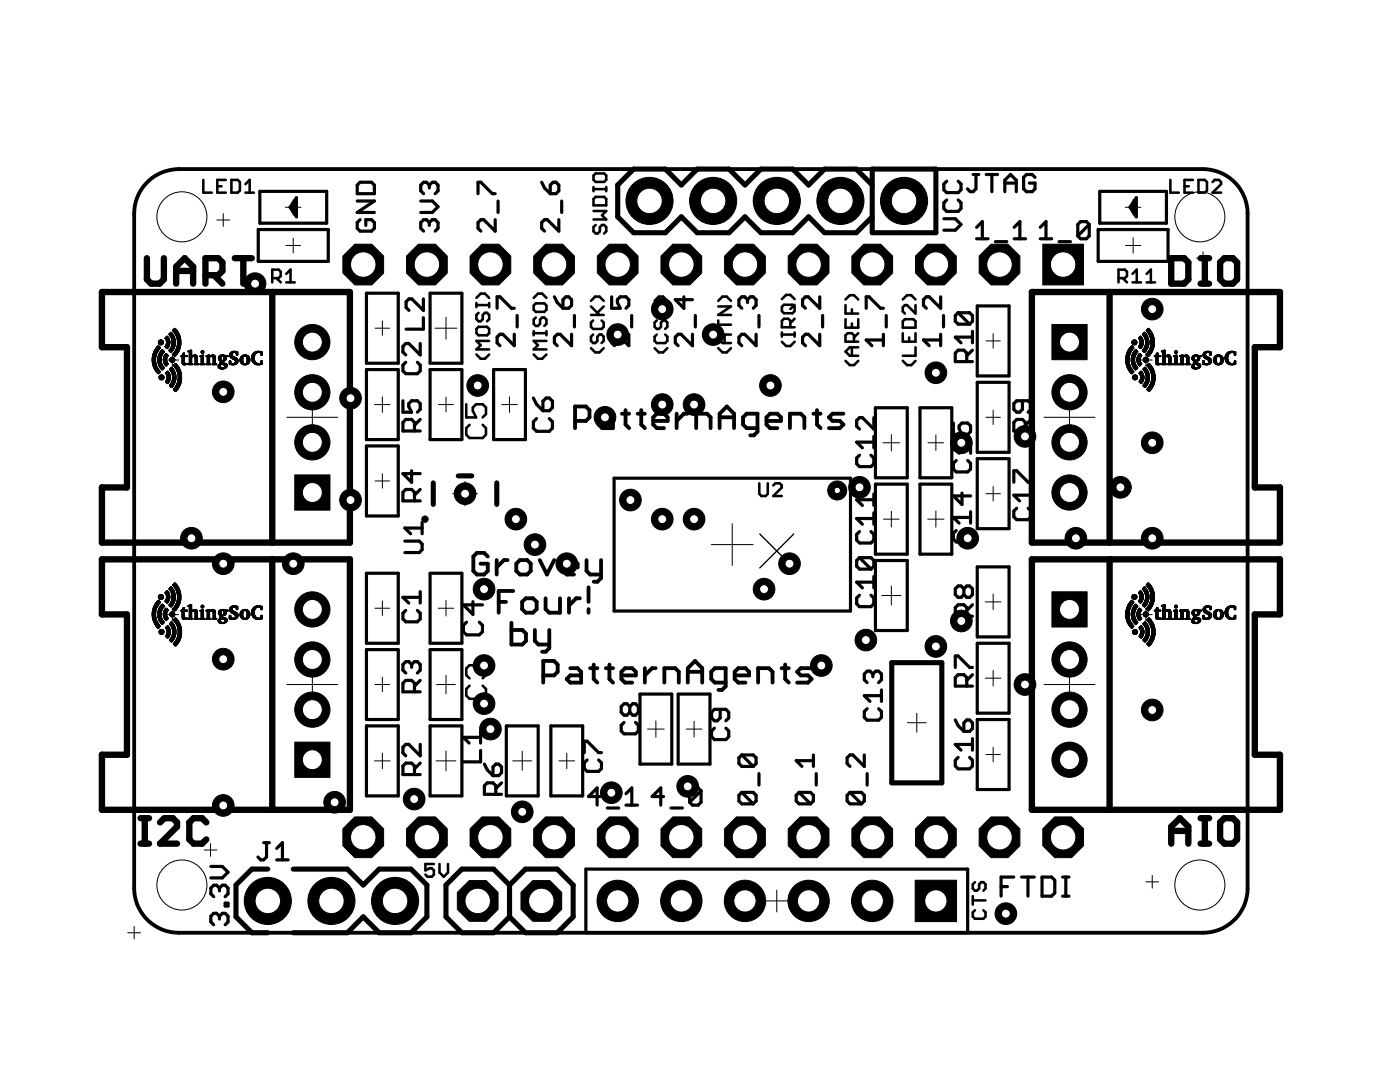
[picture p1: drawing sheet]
<svg xmlns="http://www.w3.org/2000/svg" width="279mm" height="216mm" viewBox="0 0 279 216" stroke-linecap="round" stroke-linejoin="round" font-family="sans-serif">
<g fill="none" stroke="#000" stroke-width=".63">
<path d="M51.9 38.2h13.3v6.3h-13.3zM59.2 39.5v3.8l-1.3-1.9zM71.9 36.4h2.2l.6 .5v1.8h-3.4v-1.8zM85.7 36.9l-.6-.5h-.6l-.5 .5v1.2l.5 .6M85.7 36.9l.6-.5h.5l.6 .5v1.2l-.6 .6M85.7 36.9v.6M95.4 38.7v-2.3h.6l2.3 2.3h.5M108.1 36.4l.6 1.1 1.1 1.2M109.8 36.9l.6-.5h.6l.5 .5v1.2l-.5 .6h-1.2zM188.9 39.9l-.5 .6v1.1l.5 .6h2.3l.6-.6v-1.1l-.6-.6M188.9 36.2l-.5 .5v1.2l.5 .5h2.3l.6-.5v-1.2l-.6-.5M194.2 34.8h1.1"/>
<path d="M194.8 34.8v2.9l-.6 .5h-.6l-.5-.5M196.8 34.8h2.3M198 34.8v3.4M200.5 38.2v-2.2l1.2-1.2 1.1 1.2v2.2M200.5 36.5h2.3M206.6 35.4l-.6-.6h-1.1l-.6 .6v2.3l.6 .5h1.1l.6-.5v-1.2h-1.2M219.5 38.2h13.3v6.3h-13.3zM226.8 39.5v3.8l-1.3-1.9zM51.5 45.8h14v6.4h-14zM58.5 40.4v1.9M58.8 40.1v2.5M71.3 40.1h3.4l-3.4 2.3h3.4"/>
<path d="M71.9 43.8l-.6 .6v1.2l.6 .5h2.2l.6-.5v-1.2l-.6-.6h-1.1v1.2M73.1 58.5h6.4v14h-6.4zM84 40.1h2.3l1.1 1.2-1.1 1.1h-2.3M84.5 59.6v2.3l-2.3-2.3h-.6l-.6 .6v1.2l.6 .5M85.7 44.4l-.6-.6h-.6l-.5 .6v1.2l.5 .5M85.7 44.4l.6-.6h.5l.6 .6v1.2l-.6 .5M85.7 44.4v.6M85.8 58.5h6.4v14h-6.4zM98.8 43.8v2.3l-2.3-2.3h-.5l-.6 .6v1.2l.6 .5M99.4 40.1v2.3M110.6 59.2l.6 1.2 1.2 1.1M111.5 43.8v2.3l-2.3-2.3h-.5l-.6 .6v1.2l.6 .5"/>
<path d="M112.1 40.1v2.3M112.4 59.8l.5-.6h.6l.6 .6v1.1l-.6 .6h-1.1zM122.1 59.2v2.3h1.7l-.6-1.1v-.6l.6-.6h1.1l.6 .6v1.1l-.6 .6M136.5 59.2v2.3l-1.7-1.7h3.4M149.2 59.8l-.6-.6h-.6l-.5 .6v1.1l.5 .6M149.2 59.8l.6-.6h.5l.6 .6v1.1l-.6 .6M149.2 59.8v.6M163.6 59.2v2.3l-2.3-2.3h-.6l-.5 .6v1.1l.5 .6M187.7 59.2v2.3l-2.3-2.3h-.5l-.6 .6v1.1l.6 .6M188.4 43.6h2.2l1.2 1.2-1.2 1.1h-2.2M194.9 45.4l1.1-1.2v3.4M194.9 47.6h2.3"/>
<path d="M198.6 48.2h2.3M202.4 47.6h2.3M202.4 45.4l1.1-1.2v3.4M207.6 47.6h2.3M207.6 45.4l1.1-1.2v3.4M208.4 58.3h10M211.3 48.2h2.3M217.4 44.8v2.3l-.6 .5h-1.1l-.6-.5M217.4 44.8l-.6-.6h-1.1l-.6 .6v2.3M217.4 44.8l-2.3 2.3M219.2 45.8h13.9v6.4h-13.9zM226.1 40.4v1.9"/>
<path d="M226.5 40.1v2.5M73.1 73.7h6.4v14h-6.4zM80.4 80v2.3h1.7l-.5-1.2v-.6l.5-.5h1.2l.6 .5v1.2l-.6 .6M81 72.3l-.6 .6v1.1l.6 .6h2.3l.6-.6v-1.1l-.6-.6M83.9 68.5v2.3l-2.3-2.3h-.6l-.6 .6v1.2l.6 .5M84.5 63.4v2.3h-3.5M85.8 73.7h6.4v14h-6.4zM98.5 73.7h6.4v14h-6.4zM99.2 61.5v-2.3h.6l2.3 2.3h.5M102.6 66.7v2.3l-2.2-2.3h-.6l-.6 .6v1.1l.6 .6M103.2 62.9v2.3M106.4 79.4l.7 1.3 1.3 1.3"/>
<path d="M114.1 66.7v2.3l-2.3-2.3h-.6l-.6 .6v1.1l.6 .6M114.6 62.9v2.3M125.5 66.7v2.3l-2.3-2.3h-.6l-.5 .6v1.1l.5 .6M126.1 62.9v2.3M138.2 66.7v2.3l-2.3-2.3h-.6l-.5 .6v1.1l.5 .6M138.8 62.9v2.3M150.9 66.7v2.3l-2.3-2.3h-.6l-.5 .6v1.1l.5 .6M151.5 62.9v2.3M163.6 66.7v2.3l-2.3-2.3h-.6l-.5 .6v1.1l.5 .6M164.2 62.9v2.3M172.9 61.5v-2.3h.5l2.3 2.3h.6M176.3 67.8h-3.4l1.1 1.2"/>
<path d="M176.3 66.7v2.3M176.9 62.9v2.3M187.7 67.8h-3.4l1.1 1.2M187.7 66.7v2.3M188.3 62.9v2.3M191.2 62.4l-.6 .6v1.1l.6 .6h2.3M191.2 62.4h2.3l.6 .6v1.1l-.6 .6M191.2 62.4l2.3 2.3M192.9 72.2v-1.8l-.5-.5h-1.2l-.6 .5v1.8h3.5M194.1 67.3h-3.5l1.2 1.1M194.1 69.9l-1.2 1.1M194.1 66.1v2.3"/>
<path d="M195 61h6.4v14h-6.4zM195 76.3h6.4v14h-6.4zM204 80v1.7l-.5 .6h-.6l-.6-.6v-1.2l.6-.5h2.3l.6 .5v1.2l-.6 .6M73.1 89h6.4v14h-6.4zM82.1 93.9v2.3l-1.7-1.7h3.5M82.7 86v-1.7l-.6-.6h-1.1l-.6 .6v1.7h3.5M82.7 99.9v-1.7l-.6-.5h-1.1l-.6 .5v1.7h3.5M83.9 83.7l-1.2 1.2M83.9 97.7l-1.2 1.1M107.1 83.5l-.7 .7v1.2l.7 .7h2.5l.7-.7v-1.2l-.7-.7M108.4 80.1l.6-.7h.6l.7 .7v1.2l-.7 .7h-1.2zM122.6 95.4h47.1v26.5h-47.1z"/>
<path d="M171.5 90.8l-.5 .6v1.1l.5 .6h2.3l.6-.6v-1.1l-.6-.6M174.4 83.3v2.3l-2.3-2.3h-.6l-.5 .6v1.1l.5 .6M174.4 87.1v2.3M174.4 98.6v2.3M174.4 99.7h-3.4l1.1 1.2M174.4 88.2h-3.4l1.1 1.2M174.7 81.4h6.4v13.9h-6.4zM174.7 96.6h6.4v14h-6.4zM183.6 81.4h6.3v13.9h-6.3zM183.6 96.6h6.3v14h-6.3zM190.3 84.4v2.3h1.7l-.6-1.1v-.6l.6-.6h1.1l.6 .6v1.1l-.6 .6M190.8 91.9l-.5 .6v1.1l.5 .6h2.3l.6-.6v-1.1l-.6-.6"/>
<path d="M192 98.4v2.3l-1.7-1.7h3.4M193.7 88.1v2.3M193.7 89.3h-3.4l1.1 1.1M195 91.5h6.4v14h-6.4zM202.3 96.2v-2.3h.6l2.3 2.3h.6M204.6 86v-1.7l-.6-.6h-1.1l-.6 .6v1.7h3.5M205.8 83.7l-1.2 1.2M205.8 97.7v2.2M205.8 98.8h-3.5l1.2 1.1M57.3 108.3h10M73.1 114.4h6.4v14h-6.4zM80.8 108h2.9l.5 .5v1.2l-.5 .6h-2.9"/>
<path d="M83.9 119.2h-3.5l1.2 1.1M83.9 118v2.3M84.2 104.2v2.3M84.2 105.4h-3.4l1.2 1.1M85.8 114.4h6.4v14h-6.4zM171.5 106.1l-.5 .5v1.2l.5 .6h2.3l.6-.6v-1.2l-.6-.5M171.5 111.3l-.5 .5v1.2l.5 .6h2.3M171.5 118.8l-.5 .5v1.2l.5 .6h2.3l.6-.6v-1.2l-.6-.5M171.5 111.3h2.3l.6 .5v1.2l-.6 .6M171.5 111.3l2.3 2.3M174.4 102.3v2.3M174.4 115v2.3"/>
<path d="M174.4 103.5h-3.4l1.1 1.1M174.4 116.2h-3.4l1.1 1.1M174.7 111.8h6.4v14h-6.4zM190.8 105.9l-.5 .5v1.2l.5 .5h2.3l.6-.5v-1.2l-.6-.5M192.4 117.5l-.6-.6h-.6l-.6 .6v1.1l.6 .6h.6l.6-.6M192.4 117.5l.5-.6h.6l.6 .6v1.1l-.6 .6h-.6l-.5-.6M192.4 117.5v1.1M193.7 102.1v2.3M193.7 103.3h-3.4l1.1 1.1M195 113.1h6.4v14h-6.4zM202.9 101.4l-.6 .6v1.1l.6 .6h2.3l.6-.6v-1.1l-.6-.6M208.4 111.6h10"/>
<path d="M73.1 129.6h6.4v14h-6.4zM81 121.8l-.6 .6v1.1l.6 .6h2.3l.6-.6v-1.1l-.6-.6M82.1 132.6l-.5-.6h-.6l-.6 .6v1.1l.6 .6M82.1 132.6l.6-.6h.6l.6 .6v1.1l-.6 .6M82.1 132.6v.6M82.7 138v-1.7l-.6-.5h-1.1l-.6 .5v1.7h3.5M83.9 135.8l-1.2 1.1M85.8 129.6h6.4v14h-6.4zM93.1 124.1l-.6 .7v1.2l.6 .7h2.6l.6-.7v-1.2l-.6-.7M94.4 120.1v2.5l-1.9-1.9h3.8M127.7 138.5h6.4v14h-6.4zM135.3 138.5h6.4v14h-6.4z"/>
<path d="M174.2 134.5l-.6-.6h-.5l-.6 .6v1.1l.6 .6M174.2 134.5l.6-.6h.5l.6 .6v1.1l-.6 .6M174.2 134.5v.6M175.9 137.7v2.3M175.9 138.8h-3.4l1.1 1.2M190.6 133.2v-2.3h.6l2.3 2.3h.6M192.9 123v-1.8l-.5-.5h-1.2l-.6 .5v1.8h3.5M192.9 136.9v-1.7l-.5-.6h-1.2l-.6 .6v1.7h3.5M194.1 134.6l-1.2 1.2M194.1 120.7l-1.2 1.1M195 128.4h6.4v13.9h-6.4zM73.1 144.8h6.4v14h-6.4z"/>
<path d="M82.7 154.6v-1.8l-.6-.5h-1.1l-.6 .5v1.8h3.5M83.9 148.5v2.3l-2.3-2.3h-.6l-.6 .6v1.1l.6 .6M83.9 152.3l-1.2 1.1M85.8 144.8h6.4v14h-6.4zM95.9 149.7v2.3h-3.4M95.9 146v2.3M95.9 147.1h-3.4l1.1 1.2M96.7 152.5l.5 1.1 1.2 1.2M99 152.5h.5l.6 .5v1.2l-.6 .6h-1.1v-1.8zM99 158.5v-1.7l-.6-.6h-1.2l-.5 .6v1.7h3.4M100.1 156.2l-1.1 1.2M101 144.8h6.4v14h-6.4z"/>
<path d="M109.9 144.8h6.4v14h-6.4zM116.6 150.2v-2.3h.6l2.3 2.3h.5M117.2 151.6l-.6 .6v1.2l.6 .5h2.3l.5-.5v-1.2l-.5-.6M119.7 158.9h-2.2l1.7-1.7v3.5M124.5 144.1l-.5 .6v1.2l.5 .5h2.3l.6-.5v-1.2l-.6-.6M124.9 158.4l1.2-1.2v3.5M125.7 141l-.6-.6h-.6l-.5 .6v1.1l.5 .6h.6l.6-.6M125.7 141l.6-.6h.5l.6 .6v1.1l-.6 .6h-.5l-.6-.6M125.7 141v1.1M132.4 158.9h-2.2l1.7-1.7v3.5M139.9 157.8l-.6-.6h-1.1l-.6 .6v2.3M139.9 157.8v2.3l-.6 .6h-1.1l-.6-.6"/>
<path d="M139.9 157.8l-2.3 2.3M142.6 145.3l-.6 .6v1.1l.6 .6h2.3l.5-.6v-1.1l-.5-.6M143.7 141.5v1.8l-.5 .5h-.6l-.6-.5v-1.2l.6-.6h2.3l.5 .6v1.2l-.5 .5M148 150.6h2.3l.6 .6v1.2l-.6 .5M148 158.1h2.3l.6 .6v1.1l-.6 .6M148 150.6l-.5 .6v1.2l.5 .5h2.3M148 158.1l-.5 .6v1.1l.5 .6h2.3M148 158.1l2.3 2.3M148 150.6l2.3 2.3M151.5 154.4v2.3M159.5 158.1l-.6 .6v1.1l.6 .6h2.3M159.5 158.1h2.3l.5 .6v1.1l-.5 .6"/>
<path d="M159.5 158.1l2.3 2.3M162.3 150.6v2.3M162.3 151.8h-3.4l1.1 1.1M162.9 154.4v2.3M169.6 158.1l-.5 .6v1.1l.5 .6h2.3M169.6 158.1h2.3l.6 .6v1.1l-.6 .6M169.6 158.1l2.3 2.3M172.5 150.6v2.3l-2.3-2.3h-.6l-.5 .6v1.2l.5 .5M173.1 141.4l-.6 .6v1.1l.6 .6h2.2l.6-.6v-1.1l-.6-.6M173.1 154.4v2.3M190.6 143.7l.6 1.1 1.2 1.1M191.2 151.1l-.6 .6v1.1l.6 .6h2.3l.6-.6v-1.1l-.6-.6"/>
<path d="M192.4 144.2l.5-.5h.6l.6 .5v1.2l-.6 .5h-1.1zM194.1 147.4v2.3M194.1 148.5h-3.5l1.2 1.2M195 143.6h6.4v13.9h-6.4zM42.1 172.9h2.3l1.1 1.1-1.1 1.2h-2.3M43.8 177.2l-.6-.6h-.5l-.6 .6v1.2l.6 .5M43.8 177.2v.6M43.8 177.2l.6-.6h.5l.6 .6v1.2l-.6 .5M52.6 168.1h1.2M53.2 168.1v2.9l-.6 .6h-.6l-.5-.6M55.2 171.6h2.3M55.2 169.3l1.2-1.2v3.5"/>
<path d="M57.3 161.6h10M116.9 173.4h76.2v12.7h-76.2zM121.2 161.2h2.3M124.9 160.7h2.3M133.9 161.2h2.3M199.8 176.9h1.3M202.3 175h-2.5v3.8M203.9 175h2.5M205.1 175v3.8M208 175h1.9l.6 .6v2.6l-.6 .6h-1.9zM212.1 175h1.2M212.1 178.8h1.2"/>
<path d="M212.7 175v3.8M43.8 182.8l-.6-.6h-.5l-.6 .6v1.2l.6 .5M43.8 182.8l.6-.6h.5l.6 .6v1.2l-.6 .5M43.8 182.8v.6M44.9 180.2h.6v.6h-.6z"/>
</g>
<g fill="none" stroke="#000" stroke-width=".76">
<path d="M114.8 84h2.1l.7-.7v-1.5l-.7-.7h-2.1v4.3M120.2 82.5h1.4l.7 .8v2.1h-2.1l-.8-.7 .8-.7h2.1M124.1 82.5h1.5M124.8 81.8v2.9l.8 .7M127.3 82.5h1.4M128 81.8v2.9l.7 .7M130.4 84h2.8v-.7l-.7-.8h-1.4l-.7 .8v1.4l.7 .7h1.4M135 82.5v2.9M137.2 82.5h-.7l-1.5 1.5M138.9 85.4v-2.9h2.2l.7 .8v2.1M143.6 85.4v-2.9l1.5-1.4 1.4 1.4v2.9M143.6 83.3h2.9"/>
<path d="M151.2 85.4h-2.2l-.7-.7v-1.4l.7-.8h2.2v3.6l-.7 .8h-.8M153 84h2.9v-.7l-.8-.8h-1.4l-.7 .8v1.4l.7 .7h1.4M157.6 85.4v-2.9h2.2l.7 .8v2.1M162.3 82.5h1.5M163 81.8v2.9l.8 .7M168.3 82.5h-2.1l-.8 .8 .8 .7h1.4l.7 .7-.7 .7h-2.2M97.3 111l-.7-.7h-1.4l-.7 .7v2.9l.7 .7h1.4l.7-.7v-1.4h-1.4M99.1 111.8v2.8M101.3 111.8h-.7l-1.5 1.4M102.4 117.9h-2.9v4.4M103 112.5l.8-.7h1.4l.7 .7v1.4l-.7 .7h-1.4l-.8-.7zM107.7 111.8l1.5 2.8 1.4-2.8"/>
<path d="M108.9 119.4v2.1l.7 .8h2.2v-2.9M112.4 113.2h2.9v-.7l-.7-.7h-1.5l-.7 .7v1.4l.7 .7h1.5M113.6 119.4v2.9M115.7 119.4h-.7l-1.4 1.4M117.1 111.8v2.1l.7 .7h2.2M117.5 117.2v2.9M120 111.8v3.6l-.8 .7h-.7M99.5 120.1h1.5M102.1 124.3v4.3h2.1l.8-.7v-1.5l-.8-.7h-2.1M104.2 120.1l.7-.7h1.5l.7 .7v1.4l-.7 .8h-1.5l-.7-.8zM106.7 125.7v2.2l.8 .7h2.1M108.4 134.8h2.2l.7-.8v-1.4l-.7-.7h-2.2v4.3"/>
<path d="M109.6 125.7v3.6l-.7 .7h-.7M113.8 133.3h1.5l.7 .7v2.2h-2.2l-.7-.7 .7-.7h2.2M117.5 121.5v.8M117.8 133.3h1.4M118.5 132.6v2.9l.7 .7M120.9 133.3h1.4M121.6 132.6v2.9l.7 .7M124 134.8h2.9v-.8l-.7-.7h-1.5l-.7 .7v1.5l.7 .7h1.5M128.7 133.3v2.9M130.9 133.3h-.8l-1.4 1.5M132.6 136.2v-2.9h2.1l.8 .7v2.2M137.3 136.2v-2.9l1.4-1.4 1.4 1.4v2.9"/>
<path d="M137.3 134h2.8M144.8 136.2h-2.1l-.8-.7v-1.5l.8-.7h2.1v3.6l-.7 .8h-.7M146.6 134.8h2.9v-.8l-.7-.7h-1.5l-.7 .7v1.5l.7 .7h1.5M151.3 136.2v-2.9h2.2l.7 .7v2.2M156 133.3h1.4M156.7 132.6v2.9l.7 .7M162 133.3h-2.2l-.7 .7 .7 .8h1.4l.8 .7-.8 .7h-2.1"/>
</g>
<g fill="none" stroke="#000" stroke-width=".51">
<path d="M40.6 35.9v2.5h1.7M43.4 37.2h.8M45.1 35.9h-1.7v2.5h1.7M46.2 35.9h1.3l.4 .4v1.7l-.4 .4h-1.3zM49 38.4h1.7M49 36.7l.8-.8v2.5M118.4 37.3v.9M118.4 37.7h2.6M118.9 34.6h1.7l.4 .4v.9l-.4 .4h-1.7l-.5-.4v-.9zM118.9 39.3h1.7l.4 .4v1.3h-2.6v-1.3zM121 37.3v.9M233.6 35.9v2.5h1.7"/>
<path d="M236.4 37.2h.8M238.1 35.9h-1.7v2.5h1.7M239.2 35.9h1.3l.4 .4v1.7l-.4 .4h-1.3zM242 36.3l.4-.4h.9l.4 .4v.4l-1.7 1.7h1.7M54.3 55.5h1.3l.4-.4v-.9l-.4-.4h-1.3v2.5M55.2 55.5l.8 .8M57.1 54.7l.9-.9v2.5M57.1 56.3h1.7M95.1 59.4l.8-.8h.9l.8 .8M106.5 59.4l.9-.8h.8l.9 .8M118.4 42.1h2.6l-.9 .8 .9 .9h-2.6M118.9 44.9l-.5 .4v.9l.5 .4h.4l.4-.4v-.9l.4-.4h.5l.4 .4v.9l-.4 .4"/>
<path d="M156 59.7l.9-.9h.8l.9 .9M168.7 59.8l.9-.9h.8l.9 .9M180.2 59.8l.8-.9h.9l.8 .9M223.2 55.5h1.3l.4-.4v-.9l-.4-.4h-1.3v2.5M224.1 55.5l.8 .8M226 56.3h1.7M226 54.7l.9-.9v2.5M228.8 56.3h1.7M228.8 54.7l.9-.9v2.5M95.1 60.9h2.5M95.1 70.7l.8 .9h.9l.8-.9M95.1 60.5v.8"/>
<path d="M95.5 62.4l-.4 .4v.9l.4 .4h.4l.5-.4v-.9l.4-.4h.4l.4 .4v.9l-.4 .4M95.5 65.2h1.7l.4 .4v.9l-.4 .4h-1.7l-.4-.4v-.9zM97.6 68h-2.5l.8 .9-.8 .8h2.5M97.6 60.5v.8M106.5 66.5h2.6M106.5 70.7l.9 .9h.8l.9-.9M106.5 61l.4-.5h1.7l.5 .5v.8l-.5 .4h-1.7l-.4-.4zM106.5 66.1v.8M106.9 63.4l-.4 .4v.8l.4 .4h.5l.4-.4v-.8l.4-.4h.4l.5 .4v.8l-.5 .4M109.1 68h-2.6l.9 .9-.9 .8h2.6M109.1 66.1v.8M117.9 69.5l.9 .8h.8l.9-.8"/>
<path d="M117.9 62.8h2.6M117.9 60l.9-.8h.8l.9 .8M117.9 61.2l1.7 1.6M118.4 66.8l-.5 .4v.8l.5 .5h.4l.4-.5v-.8l.4-.4h.5l.4 .4v.8l-.4 .5M118.4 63.9l-.5 .5v.8l.5 .4h1.7l.4-.4v-.8l-.4-.5M120.5 61.2l-1.3 1.2M130.6 69.5l.9 .8h.8l.9-.8M130.6 60l.9-.8h.8l.9 .8M131.1 66.8l-.5 .4v.8l.5 .5h1.7l.4-.5v-.8l-.4-.4M131.1 61.2l-.5 .4v.8l.5 .4h1.7M131.1 61.2h1.7l.4 .4v.8l-.4 .4M131.1 63.9l-.5 .5v.8l.5 .4h.4l.4-.4v-.8l.4-.5h.5l.4 .5v.8l-.4 .4"/>
<path d="M131.1 61.2l1.7 1.6M143.3 69.5l.9 .8h.8l.9-.8M143.3 64.8h2.6M143.3 63.9v1.7M143.3 61.2h2.6l-2.6 1.6h2.6M143.3 60l.9-.8h.8l.9 .8M144.6 66.8v1.7M145.9 66.8h-1.7l-.9 .8 .9 .9h1.7M156 68.2l.9 .8h.8l.9-.8M156 66.8h2.6M156 66.3v.9M156.5 60.8h1.7l.4 .4v.9l-.4 .4h-1.7l-.5-.4v-.9z"/>
<path d="M157.7 65.3v-1.3l-.4-.4h-.8l-.5 .4v1.3h2.6M158.6 66.3v.9M158.6 63.6l-.9 .9M158.6 60.8l-.9 .9M168.7 72l.9 .9h.8l.9-.9M168.7 63.7v1.7h2.6v-1.7M168.7 60.9v1.7h2.6M170 61.7v.9M170 64.5v.9M170 69.3v1.7M170.4 68.2v-1.3l-.4-.4h-.8l-.5 .4v1.3h2.6M171.3 69.3h-1.7l-.9 .8 .9 .9h1.7"/>
<path d="M171.3 66.5l-.9 .8M180.2 72l.8 .9h.9l.8-.9M180.2 66.5v1.7h2.5v-1.7M180.6 63.7h1.7l.4 .4v1.3h-2.5v-1.3zM181.4 67.3v.9M182.7 69.3v1.7h-2.5M182.7 60.9v1.7l-1.7-1.7h-.4l-.4 .4v.8l.4 .5M93 80.7v2.6h2l-.6-1.3v-.7l.6-.6h1.3l.7 .6v1.3l-.7 .7M93.7 84.8l-.7 .6v1.3l.7 .7h2.6l.7-.7v-1.3l-.7-.6M151.5 96.4v2.2l.5 .4h.8l.4-.4v-2.2M154.3 96.9l.4-.5h.9l.4 .5v.4l-1.7 1.7h1.7M93.7 136.8l-.7 .7v1.3l.7 .6h2.6l.7-.6v-1.3l-.7-.7"/>
<path d="M95 133.4l-.6-.7h-.7l-.7 .7v1.3l.7 .7M95 133.4l.7-.7h.6l.7 .7v1.3l-.7 .7M95 133.4v.6M86.6 172.4h-1.7v1.3l.8-.5h.5l.4 .5v.8l-.4 .4h-.9l-.4-.4M87.7 172.4v1.7l.9 .8 .8-.8v-1.7M193.1 175.2v8.4M194.1 178.8v1.7M194.1 179.7h2.6M194.6 176l-.5 .4v.9l.5 .4h.4l.4-.4v-.9l.4-.4h.5l.4 .4v.9l-.4 .4M194.6 181.6l-.5 .5v.8l.5 .4h1.7l.4-.4v-.8l-.4-.5"/>
</g>
<g fill="none" stroke="#000" stroke-width="1.3">
<path d="M20.3 58.3h49.5v50h-49.5v-11h5v-28h-5zM29.3 51.5v4.3l.9 .8h1.7l.8-.8v-4.3M35.2 56.6v-3.4l1.7-1.7 1.6 1.7v3.4M35.2 54.1h3.3M41 54.9h2.5l.9-.8v-1.7l-.9-.9h-2.5v5.1M42.7 54.9l1.7 1.7M46.9 51.5h3.3M48.6 51.5v5.1M54.3 58.3v50M205.9 58.3h49.5v11h-5v28h5v11h-49.5zM221.4 58.3v50M233.7 51.5h2.6l.9 .9v3.4l-.9 .8h-2.6z"/>
<path d="M239.6 56.6h1.7M239.6 51.5h1.7M240.5 51.5v5.1M243.5 52.4l.8-.9h1.7l.9 .9v3.4l-.9 .8h-1.7l-.8-.8zM20.3 111.6h49.5v50h-49.5v-11h5v-28h-5zM54.3 111.6v50M205.9 111.6h49.5v11h-5v28h5v11h-49.5zM221.4 111.6v50M28 168.3h1.7M28 163.3h1.7M28.9 163.3v5M31.9 164.1l.9-.8h1.7l.8 .8v.9l-3.4 3.3h3.4"/>
<path d="M41.2 164.1l-.9-.8h-1.7l-.8 .8v3.4l.8 .8h1.7l.9-.8M233.7 168.3v-3.3l1.8-1.7 1.7 1.7v3.3M233.7 165.8h3.5M239.6 168.3h1.7M239.6 163.3h1.7M240.5 163.3v5M243.5 164.1l.8-.8h1.7l.9 .8v3.4l-.9 .8h-1.7l-.8-.8z"/>
</g>
<path d="M174.1 36.9l-3.2-3.2h-6.4l-3.1 3.2-3.2-3.2h-6.4l-3.1 3.2-3.2-3.2h-6.4l-3.1 3.2-3.2-3.2h-6.4l-3.1 3.2v6.4l3.1 3.1h6.4l3.2-3.1 3.1 3.1h6.4l3.2-3.1 3.1 3.1h6.4l3.2-3.1 3.1 3.1h6.4l3.2-3.1M174.1 33.7h12.7v12.7h-12.7zM86.5 96.4v4.2M91.5 95h2.6M99.1 96.4v4.2M178 132.2h10v24h-10zM53.4 173.4h-3.1l-3.2 3.2v6.3l3.2 3.2h3.1M58.5 173.4h10.8l3.2 3.2 3.2-3.2h6.3l3.2 3.2v6.3l-3.2 3.2h-6.3l-3.2-3.2-3.2 3.2h-10.8M101.7 176.6l-3.2-3.2h-6.3l-3.2 3.2v6.3l3.2 3.2h6.3l3.2-3.2M101.7 176.6l3.2-3.2h6.3l3.2 3.2v6.3l-3.2 3.2h-6.3l-3.2-3.2M101.7 176.6v6.3" fill="none" stroke="#000" stroke-width="1"/>
<g fill="#000" stroke="#000" stroke-width=".2">
<path d="M30.4 72.1l.7 .1zM30.4 72.1h.7zM30.4 72l.7 .1zM30.4 72h.7zM30.4 71.9l.7 .1zM30.4 71.9h.7zM30.4 71.8l.7 .1zM30.4 71.8h.7zM30.4 71.7l.7 .1zM30.4 71.7h.7zM30.4 71.6l.7 .1zM30.4 71.6h.7z"/>
<path d="M30.4 71.5l.7 .1zM30.4 71.5h.7zM30.4 71.4l.7 .1zM30.4 72.4h.7zM30.4 72.3l.7 .1zM30.4 72.3h.7zM30.4 72.2l.7 .1zM30.4 72.2h.7zM30.4 71.4h.7zM30.4 71.3l.7 .1zM30.4 71.3h.7zM30.4 71.2l.7 .1z"/>
<path d="M30.4 71.2h.7zM30.4 72.5h.7zM30.4 72.4l.7 .1zM30.4 71.1l.7 .1zM30.4 71.1h.7zM30.5 72.6l.6 .1zM30.5 72.6h.6zM30.5 72.5l.6 .1zM30.5 72.5h.6zM30.5 71.1h.6zM30.5 71l.6 .1zM30.5 71h.6z"/>
<path d="M30.5 70.9l.6 .1zM30.5 72.7h.7zM30.5 72.6l.7 .1zM30.5 70.9l.7 .1zM30.5 70.9h.7zM30.5 70.8l.7 .1zM30.5 70.8h.7zM30.5 72.8l.7 .1zM30.5 72.8h.7zM30.5 72.7l.7 .1zM30.5 70.7l.7 .1zM30.5 73h.8z"/>
<path d="M30.5 72.9l.8 .1zM30.5 72.9h.7zM30.5 70.7h.7zM30.5 70.6l.8 .1zM30.6 73.1h.7zM30.6 73l.7 .1zM30.6 70.5l.7 .1zM30.6 70.5h.7zM30.6 73h.7zM30.6 70.6h.7zM30.6 73.1l.7 .1zM30.6 70.4l.7 .1z"/>
<path d="M30.6 73.2l.7 .1zM30.6 73.2h.7zM30.6 70.4h.7zM30.6 70.3l.7 .1zM30.7 73.3h.7zM30.7 70.3h.7zM30.7 73.4h.8zM30.7 73.3l.8 .1zM30.7 73.3l.7 .1zM30.7 70.2l.7 .1zM30.7 70.2l.8 .1zM30.7 70.2h.8z"/>
<path d="M30.7 73.4l.8 .1zM30.7 70.1l.8 .1zM30.7 70.1h.8zM30.8 73.5h.7zM30.8 70.1h.7zM30.8 70h.8zM30.8 73.5l.8 .1zM30.8 73.5l.7 .1zM30.8 70l.7 .1zM30.8 70l.8 .1zM30.8 73.6l.8 .1zM30.8 73.6h.8z"/>
<path d="M30.8 69.9l.8 .1zM30.8 73.7h.8zM30.8 69.9h.8zM30.8 69.8l.8 .1zM30.9 73.7h.8zM30.9 73.7l.8 .1zM30.9 69.8l.8 .1zM30.9 73.8h.8zM30.9 69.8h.8zM30.9 73.8l.8 .1zM30.9 69.7l.8 .1zM31 73.9h.8z"/>
<path d="M31 69.7h.8zM31 74h.9zM31 69.6h.9zM31 73.9l.8 .1zM31 69.6l.8 .1zM31.1 74h.8zM31.1 69.6h.8zM31.1 74l.8 .1zM31.1 69.5l.8 .1zM31.1 74.1h.9zM31.1 69.5h.9zM31.1 74.1l.9 .1z"/>
<path d="M31.1 69.4l.9 .1zM31.1 69.4h.9zM31.2 74.2h.8zM31.2 69.4h.8zM31.2 74.2l.8 .1zM31.2 69.3l.8 .1zM31.2 74.3h.7zM31.2 69.3h.8zM31.3 74.3h.6zM31.3 69.3h.6zM31.3 74.3l.6 .1zM31.3 69.2l.6 .1z"/>
<path d="M31.3 74.4h.5zM31.3 69.2h.6zM31.4 74.4h.4zM31.4 69.2h.4zM31.4 74.4l.4 .1zM31.4 69.1l.4 .1zM31.4 74.5h.3zM31.4 69.1h.4zM31.5 74.5h.2zM31.5 69.1h.2zM31.5 72.1h.7zM31.5 72l.7 .1z"/>
<path d="M31.5 72h.7zM31.5 71.9l.7 .1zM31.5 71.9h.7zM31.5 71.8l.7 .1zM31.5 71.8h.7zM31.5 71.7l.7 .1zM31.5 71.7h.7zM31.5 71.6l.7 .1zM31.5 71.6h.7zM31.5 71.5l.7 .1zM31.5 71.5h.7zM31.5 74.5l.2 .1z"/>
<path d="M31.5 72.2h.7zM31.5 72.1l.7 .1zM31.5 71.4l.7 .1zM31.5 71.4h.7zM31.5 69l.2 .1zM31.5 74.5l.1 .1zM31.5 72.2l.7 .1zM31.5 71.3l.7 .1zM31.5 69h.2zM31.5 72.4h.7zM31.5 72.3l.7 .1zM31.5 72.3h.7z"/>
<path d="M31.5 71.3h.7zM31.5 71.2l.7 .1zM31.5 71.2h.7zM31.6 72.5h.6zM31.6 72.4l.6 .1zM31.6 71.1l.6 .1zM31.6 71.1h.6zM31.6 71.1h.7zM31.6 72.6h.7zM31.6 71h.7zM31.6 68.3l1 .1zM31.6 68.3h1z"/>
<path d="M31.6 72.5l.7 .1zM31.6 72.5h.7zM31.6 71l.7 .1zM31.6 72.7h.7zM31.6 72.6l.7 .1zM31.6 70.9l.7 .1zM31.6 70.9h.7zM31.6 68.4l1 .1zM31.6 68.4h1zM31.6 68.2l1 .1zM31.6 68.2h1zM31.6 72.8h.8z"/>
<path d="M31.6 72.7l.8 .1zM31.6 72.7h.8zM31.6 70.8l.8 .1zM31.6 70.8h.8zM31.6 68.5l1 .1zM31.6 68.5h1zM31.6 68.1h1zM31.7 68.5h.9zM31.7 68.1l.9 .1zM31.7 72.8l.7 .1zM31.7 70.7l.7 .1zM31.7 68.6h.8z"/>
<path d="M31.7 68.1h.8zM31.7 75.3l1 .1zM31.7 75.3h1.1zM31.7 72.9l.8 .1zM31.7 72.9h.8zM31.7 72.9h.7zM31.7 70.7h.7zM31.7 70.7h.8zM31.7 70.6l.8 .1zM31.7 68.6l.8 .1zM31.7 68h.8zM31.7 68l.8 .1z"/>
<path d="M31.7 75.4l1 .1zM31.7 75.4h1zM31.7 75.2l1.1 .1zM31.7 75.2l1 .1zM31.7 75.2h1zM31.7 73h.8zM31.7 70.6h.8zM31.7 67.9l.8 .1zM31.8 75.5h.9zM31.8 75.4l.9 .1zM31.8 75.1l.9 .1zM31.8 75.1h.9z"/>
<path d="M31.8 73.1h.8zM31.8 73l.7 .1zM31.8 70.5l.7 .1zM31.8 70.5h.8zM31.8 68.7h.6zM31.8 67.9l.6 .1zM31.8 73.1l.8 .1zM31.8 70.4l.8 .1zM31.8 75.6h.8zM31.8 75.5l.9 .1zM31.8 75l.9 .1zM31.8 75h.8z"/>
<path d="M31.8 73.2h.8zM31.8 70.4h.8zM31.8 67.9h.6zM31.9 75h.8zM31.9 73.2h.8zM31.9 70.4h.8zM31.9 68.7h.5zM31.9 75.6l.7 .1zM31.9 74.9l.7 .1zM31.9 73.2l.8 .1zM31.9 70.3l.8 .1zM31.9 75.7h.7z"/>
<path d="M31.9 73.3h.8zM31.9 70.3h.8zM31.9 68.7l.4 .1zM31.9 67.9h.4zM31.9 73.3l.9 .1zM31.9 70.2l.9 .1zM32 75.7h.5zM32 74.9h.5zM32 67.8l.3 .1zM32 73.4h.8zM32 73.3l.8 .1zM32 70.2h.8z"/>
<path d="M32 70.1l.8 .1zM32 70.1h.8zM32 68.8h.3zM32 75.7l.4 .1zM32 74.8l.4 .1zM32 73.4l.7 .1zM32 70.1h.7zM32 73.5h.7zM32 70l.7 .1zM32.1 73.5l.6 .1zM32.1 75.8h.3zM32.1 74.8h.3z"/>
<path d="M32.1 70l.6 .1zM32.1 70h.6zM32.1 73.6h.5zM32.1 70h.5zM32.2 73.6l.4 .1zM32.2 73.6h.4zM32.2 69.9l.4 .1zM32.2 73.7h.3zM32.2 69.9h.4zM32.2 69.8l.3 .1zM32.3 73.7l.2 .1zM32.3 69.8l.2 .1z"/>
<path d="M32.3 73.8h.1zM32.3 69.8h.2zM32.3 69.8h.1zM32.6 71.8l.6 .1zM32.6 71.7l.6 .1zM32.6 71.7h.6zM32.6 72h.7zM32.6 71.9l.7 .1zM32.6 71.9h.7zM32.6 71.9h.6zM32.6 71.8h.6zM32.6 71.7h.7z"/>
<path d="M32.6 71.6l.7 .1zM32.6 71.6h.7zM32.6 72.1l.7 .1zM32.6 72.1h.7zM32.6 71.5h.7zM32.6 71.4l.7 .1zM32.6 72.2h.7zM32.6 72l.7 .1zM32.6 71.5l.7 .1zM32.6 71.4h.7zM32.7 72.3h.7zM32.7 71.2l.7 .1z"/>
<path d="M32.7 72.2l.7 .1zM32.7 71.3l.7 .1zM32.7 71.3h.7zM32.7 72.4h.8zM32.7 72.4h.7zM32.7 72.3l.7 .1zM32.7 71.2h.7zM32.7 72.5h.8zM32.7 72.4l.8 .1zM32.7 71.1l.7 .1zM32.7 71.1h.8zM32.7 72.6h.8z"/>
<path d="M32.7 71h.8zM32.8 72.5l.7 .1zM32.8 71l.7 .1zM32.8 72.6h.8zM32.8 71h.8zM32.8 70.9l.8 .1zM32.8 72.6l.7 .1zM32.8 72.6l.8 .1zM32.8 70.9l.7 .1zM32.9 72.7h.6zM32.9 70.8l.6 .1zM32.9 72.8h.5z"/>
<path d="M32.9 70.9h.6zM32.9 72.7l.5 .1zM32.9 70.8h.6zM32.9 70.8h.5zM32.9 72.8l.5 .1zM32.9 70.7l.5 .1zM32.9 69.2h.8zM32.9 69.1l.8 .1zM32.9 69.1h.8zM32.9 67.5h.8zM32.9 67.4l.8 .1zM32.9 67.5l.8 .1z"/>
<path d="M33 70.7l.4 .1zM33 69.2h.6zM33 67.4l.6 .1zM33 72.9h.3zM33 70.7h.4zM33 70.7h.3zM33 69.2l.7 .1zM33 69l.7 .1zM33 67.6h.7zM33 67.4h.7zM33 74.5h.8zM33 74.4l.8 .1z"/>
<path d="M33 70.6l.3 .1zM33 72.9l.3 .1zM33 69.3h.7zM33 69h.8zM33 67.6l.8 .1zM33 76.2h.8zM33 76.1l.8 .1zM33 76.1h.8zM33 74.4h.8zM33 70.6h.3zM33 68.9l.8 .1zM33 67.7h.8z"/>
<path d="M33.1 73h.1zM33.1 70.5l.1 .1zM33.1 69.3h.5zM33.1 67.3l.5 .1zM33.1 76.2h.7zM33.1 76.1h.7zM33.1 74.5l.7 .1zM33.1 74.4h.7zM33.1 69.3l.5 .1zM33.1 68.9h.7zM33.1 67.7l.7 .1zM33.1 67.7h.7z"/>
<path d="M33.1 67.3h.5zM33.1 76.2l.6 .1zM33.1 76l.7 .1zM33.1 76h.8zM33.1 75.9l.8 .1zM33.1 74.6h.8zM33.1 74.3l.6 .1zM33.1 68.8l.7 .1zM33.1 67.8h.7zM33.1 69.3l.4 .1zM33.1 67.2l.4 .1zM33.1 76.3h.6z"/>
<path d="M33.1 74.7h.8zM33.1 74.6l.8 .1zM33.1 74.3h.6zM33.1 69.4h.4zM33.1 68.8h.7zM33.1 68.7l.7 .1zM33.1 67.9h.7zM33.1 67.8l.7 .1zM33.2 76.3h.5zM33.2 75.9h.7zM33.2 74.7h.7zM33.2 74.3h.5z"/>
<path d="M33.2 69.4h.3zM33.2 67.2h.3zM33.2 69.4l.3 .1zM33.2 68.7h.7zM33.2 68.6l.7 .1zM33.2 68.6h.7zM33.2 68.5l.7 .1zM33.2 68.1h.7zM33.2 68l.7 .1zM33.2 68h.7zM33.2 67.9l.7 .1zM33.2 67.9h.7z"/>
<path d="M33.2 76.3l.4 .1zM33.2 75.8l.7 .1zM33.2 74.7l.7 .1zM33.2 74.2l.4 .1zM33.2 68.5h.7zM33.2 68.1l.7 .1zM33.2 76.4h.5zM33.2 74.2l.5 .1zM33.2 69.5h.2zM33.2 68.4l.7 .1zM33.2 68.4h.7zM33.2 68.3l.7 .1z"/>
<path d="M33.2 68.3h.7zM33.2 68.2l.7 .1zM33.2 68.2h.7zM33.2 67.1l.2 .1zM33.3 75.8h.6zM33.3 74.8h.6zM33.3 69.5l.1 .1zM33.3 67.1h.1zM33.3 76.4h.3zM33.3 75.7l.7 .1zM33.3 75.7h.7zM33.3 74.9h.7z"/>
<path d="M33.3 74.8l.7 .1zM33.3 74.2h.3zM33.3 76.4l.3 .1zM33.3 75.6l.7 .1zM33.3 74.9l.7 .1zM33.3 75.5l.7 .1zM33.3 75.5h.7zM33.3 75.1h.7zM33.3 75l.7 .1zM33.3 74.1l.3 .1zM33.3 76.5h.2zM33.3 75.6h.7z"/>
<path d="M33.3 75.4l.7 .1zM33.3 75.1l.7 .1zM33.3 75h.7zM33.3 74.1h.3zM33.4 76.5h.1zM33.4 75.4l.6 .1zM33.4 75.4h.6zM33.4 75.3l.6 .1zM33.4 75.3h.6zM33.4 75.2l.6 .1zM33.4 75.2h.6zM33.4 74.1h.1z"/>
<path d="M33.7 69.9l.8 .1zM33.7 66.7h.8zM33.7 70h.8zM33.7 69.9h.8zM33.7 69.8l.8 .1zM33.7 66.7l.8 .1zM33.7 66.6l.8 .1zM33.8 70l.6 .1zM33.8 69.8l.8 .1zM33.8 66.8h.8zM33.8 66.6h.6zM33.8 69.8h.8z"/>
<path d="M33.8 76.9l.8 .1zM33.8 73.6l.8 .1zM33.8 66.8l.8 .1zM33.8 66.5l.6 .1zM33.8 76.9h.8zM33.8 73.7h.8zM33.8 70.1h.6zM33.8 69.7l.8 .1zM33.8 66.9l.8 .1zM33.8 66.9h.8zM33.8 77h.8zM33.8 76.8l.8 .1z"/>
<path d="M33.8 76.8l.9 .1zM33.8 73.8h.9zM33.8 73.7l.8 .1zM33.8 73.6h.8zM33.9 71.9h1zM33.9 71.8l1 .1zM33.9 71.8h1zM33.9 71.7l1 .1zM33.9 71.7h1zM33.9 70.1h.5zM33.9 69.7h.7zM33.9 66.5h.5z"/>
<path d="M33.9 77h.7zM33.9 76.8h.8zM33.9 73.8h.8zM33.9 73.6h.7zM33.9 77l.6 .1zM33.9 73.8l.8 .1zM33.9 73.5l.6 .1zM33.9 72h.9zM33.9 71.9l.9 .1zM33.9 71.9h.9zM33.9 71.7h.9zM33.9 71.6l.9 .1z"/>
<path d="M33.9 71.6h.9zM33.9 70.1l.4 .1zM33.9 69.7h.8zM33.9 69.6l.8 .1zM33.9 67h.8zM33.9 66.9l.8 .1zM33.9 66.5h.4zM33.9 76.7l.8 .1zM33.9 72l1 .1zM33.9 71.5l.9 .1zM33.9 71.5h.9zM33.9 70.2h.4z"/>
<path d="M33.9 69.6h.8zM33.9 67l.8 .1zM33.9 66.4l.4 .1zM34 77.1h.5zM34 76.7h.8zM34 73.9h.8zM34 73.5l.5 .1zM34 73.5h.5zM34 72.1h.8zM34 71.5h.8zM34 70.2l.3 .1zM34 69.5l.7 .1z"/>
<path d="M34 67.1h.7zM34 66.4h.3zM34 76.6l.8 .1zM34 73.9l.8 .1zM34 72.1l.8 .1zM34 71.4l.8 .1zM34 70.2l.2 .1zM34 69.5h.8zM34 67.1l.8 .1zM34 66.4h.2zM34 77.2h.4zM34 77.1l.4 .1z"/>
<path d="M34 74h.8zM34 73.4l.4 .1zM34 73.4h.4zM34 76.6h.8zM34 71.4l.7 .1zM34 70.3h.2zM34 69.4l.8 .1zM34 67.2h.8zM34 66.3l.2 .1zM34.1 77.2h.3zM34.1 76.6h.7zM34.1 74l.7 .1z"/>
<path d="M34.1 73.4h.3zM34.1 72.2h.6zM34.1 71.4h.6zM34.1 70.3h.1zM34.1 69.4h.7zM34.1 67.2l.7 .1zM34.1 67.2h.7zM34.1 66.3h.1zM34.1 77.2l.3 .1zM34.1 73.3l.3 .1zM34.1 76.5l.7 .1zM34.1 76.5h.8z"/>
<path d="M34.1 69.3l.7 .1zM34.1 67.3h.7zM34.1 77.3h.2zM34.1 76.5h.7zM34.1 76.4l.8 .1zM34.1 74.1h.7zM34.1 73.3l.2 .1zM34.1 71.4h.5zM34.1 69.3h.7zM34.1 67.4h.7zM34.1 73.3h.2zM34.1 67.3l.7 .1z"/>
<path d="M34.2 76.4h.7zM34.2 74.2h.7zM34.2 74.1l.7 .1zM34.2 69.2l.6 .1zM34.2 69.2h.7zM34.2 67.4l.6 .1zM34.2 76.3l.7 .1zM34.2 74.2l.7 .1zM34.2 71.3l.4 .1zM34.2 72.2l.4 .1zM34.2 69.1l.7 .1zM34.2 69.1h.7z"/>
<path d="M34.2 67.5h.7zM34.2 67.4l.7 .1zM34.2 76.3h.7zM34.2 74.3h.7zM34.2 69l.7 .1zM34.2 69h.7zM34.2 67.6h.7zM34.2 67.5l.7 .1zM34.2 76.2h.8zM34.2 74.4h.8zM34.2 72.3h.3zM34.2 71.3h.3z"/>
<path d="M34.2 67.6l.7 .1zM34.3 76.2l.6 .1zM34.3 74.3l.6 .1zM34.3 68.9l.6 .1zM34.3 68.9h.6zM34.3 68.8l.6 .1zM34.3 67.8h.6zM34.3 67.7l.6 .1zM34.3 67.7h.6zM34.3 76.1l.7 .1zM34.3 74.5h.7zM34.3 74.4l.7 .1z"/>
<path d="M34.3 74.4h.7zM34.3 68.8h.7zM34.3 67.8l.7 .1zM34.3 67.8h.7zM34.3 68.7l.7 .1zM34.3 68.7h.7zM34.3 68.6l.7 .1zM34.3 68h.7zM34.3 67.9l.7 .1zM34.3 67.9h.7zM34.3 76.1h.7zM34.3 74.5l.7 .1z"/>
<path d="M34.3 68.6h.7zM34.3 68.5l.7 .1zM34.3 68.5h.7zM34.3 68.4l.7 .1zM34.3 68.4h.7zM34.3 68.3l.7 .1zM34.3 68.3h.7zM34.3 68.2l.7 .1zM34.3 68.2h.7zM34.3 68.1l.7 .1zM34.3 68.1h.7zM34.3 68l.7 .1z"/>
<path d="M34.4 76l.6 .1zM34.4 76h.6zM34.4 75.9l.6 .1zM34.4 74.6l.6 .1zM34.4 74.6h.6zM34.4 74.5l.6 .1zM34.4 75.9l.7 .1zM34.4 75.9h.7zM34.4 74.7h.7zM34.4 75.8l.7 .1zM34.4 75.8h.7zM34.4 75.7l.7 .1z"/>
<path d="M34.4 75.7h.7zM34.4 74.8l.7 .1zM34.4 74.8h.7zM34.4 74.7l.7 .1zM34.4 75.6l.7 .1zM34.4 75.6h.7zM34.4 74.9l.7 .1zM34.4 74.9h.7zM34.4 75.5l.7 .1zM34.4 75l.7 .1zM34.4 75h.7zM34.5 70.7l.8 .1z"/>
<path d="M34.5 65.8l.8 .1zM34.5 75.5h.6zM34.5 75.4l.6 .1zM34.5 75.4h.6zM34.5 75.3l.6 .1zM34.5 75.3h.6zM34.5 75.2l.6 .1zM34.5 75.2h.6zM34.5 75.1l.6 .1zM34.5 75.1h.6zM34.5 70.7h.8zM34.5 70.7h.9z"/>
<path d="M34.5 66h.9zM34.5 65.9l.8 .1zM34.5 65.9h.8zM34.5 70.8h.8zM34.5 70.6l.8 .1zM34.5 66l.9 .1zM34.5 70.8h.7zM34.5 70.6h.9zM34.5 65.8h.7zM34.6 70.8l.6 .1zM34.6 66.1h.8zM34.6 65.8h.6z"/>
<path d="M34.6 72.8l.8 .1zM34.6 70.5l.8 .1zM34.6 77.7l.8 .1zM34.6 77.7h.9zM34.6 77.6l.9 .1zM34.6 72.9l.9 .1zM34.6 72.9h.9zM34.6 72.9h.8zM34.6 70.9h.6zM34.6 70.5h.9zM34.6 66.1l.9 .1zM34.6 66.1h.9z"/>
<path d="M34.6 65.7l.6 .1zM34.6 77.8h.8zM34.6 77.6h.9zM34.6 73h.9zM34.6 70.9l.5 .1zM34.6 66.2h.9zM34.6 65.7h.5zM34.7 77.8h.7zM34.7 77.6h.9zM34.7 73h.8zM34.7 72.8h.6zM34.7 70.9l.4 .1z"/>
<path d="M34.7 70.4l.8 .1zM34.7 66.2l.8 .1zM34.7 65.7h.4zM34.7 77.8l.7 .1zM34.7 77.5l.8 .1zM34.7 73l.8 .1zM34.7 72.7l.6 .1zM34.7 71h.4zM34.7 65.6l.4 .1zM34.7 70.4h.8zM34.7 77.9h.6zM34.7 77.5l.9 .1z"/>
<path d="M34.7 77.5h.9zM34.7 73.1h.9zM34.7 73.1h.8zM34.7 72.7h.6zM34.7 71h.3zM34.7 66.3h.8zM34.7 65.6h.3zM34.8 77.9h.5zM34.8 77.4l.8 .1zM34.8 73.1l.8 .1zM34.8 72.7h.5zM34.8 71l.2 .1z"/>
<path d="M34.8 70.3l.8 .1zM34.8 65.6h.2zM34.8 70.3h.8zM34.8 66.3l.8 .1zM34.8 66.3h.8zM34.8 77.9l.5 .1zM34.8 77.4h.8zM34.8 73.2h.8zM34.8 72.6l.4 .1zM34.8 71.1h.2zM34.8 70.2l.8 .1zM34.8 66.4h.8z"/>
<path d="M34.8 65.5l.2 .1zM34.8 78h.4zM34.8 77.4h.9zM34.8 71.1h.1zM34.8 65.5l.1 .1zM34.8 70.2h.8zM34.8 70.1l.8 .1zM34.8 66.5h.8zM34.8 66.4l.8 .1zM34.9 78h.3zM34.9 77.3l.8 .1zM34.9 73.3h.8z"/>
<path d="M34.9 73.2l.8 .1zM34.9 72.6h.3zM34.9 78l.3 .1zM34.9 72.6h.2zM34.9 70.1h.8zM34.9 66.5l.8 .1zM34.9 66.5h.8zM34.9 77.3h.8zM34.9 78l.2 .1zM34.9 73.3l.8 .1zM34.9 72.5l.2 .1zM34.9 78.1h.2z"/>
<path d="M34.9 73.3l.9 .1zM34.9 72.5h.2zM34.9 70l.8 .1zM34.9 66.6l.9 .1zM34.9 66.6h.8zM35 77.2l.8 .1zM35 77.2h.8zM35 73.4h.8zM35 66.7h.8zM35 70h.8zM35 77.1l.8 .1zM35 77.1h.8z"/>
<path d="M35 73.5h.8zM35 73.4l.8 .1zM35 69.9l.8 .1zM35 69.9h.8zM35 66.7l.8 .1zM35 73.5l.8 .1zM35.1 69.8l.7 .1zM35.1 66.8h.7zM35.1 77l.7 .1zM35.1 77h.8zM35.1 73.6h.7zM35.1 73.5l.7 .1z"/>
<path d="M35.1 69.8h.7zM35.1 66.8l.7 .1zM35.1 76.9l.8 .1zM35.1 73.6h.8zM35.1 69.7l.7 .1zM35.1 66.9l.8 .1zM35.1 66.9h.7zM35.1 76.9h.8zM35.1 73.7h.8zM35.1 73.6l.8 .1zM35.1 69.7h.8zM35.1 69.6l.8 .1z"/>
<path d="M35.1 67h.8zM35.2 76.9h.7zM35.2 76.8l.7 .1zM35.2 73.7l.7 .1zM35.2 73.7h.7zM35.2 69.6h.7zM35.2 67.1h.7zM35.2 67l.7 .1zM35.2 76.8l.8 .1zM35.2 76.8h.8zM35.2 73.8h.8zM35.2 73.8h.7z"/>
<path d="M35.2 69.5l.7 .1zM35.2 69.5h.7zM35.2 67.2h.7zM35.2 67.1l.7 .1zM35.2 76.7l.8 .1zM35.2 73.8l.8 .1zM35.2 69.4l.8 .1zM35.2 69.4h.8zM35.2 67.2l.8 .1zM35.2 67.2h.8zM35.3 76.7h.7zM35.3 76.6l.7 .1z"/>
<path d="M35.3 74h.7zM35.3 73.9l.7 .1zM35.3 73.9h.7zM35.3 69.3h.7zM35.3 67.4h.7zM35.3 67.3l.7 .1zM35.3 67.3h.7zM35.3 69.3l.7 .1zM35.3 76.6h.8zM35.3 74l.8 .1zM35.3 69.2l.7 .1zM35.3 69.2h.7z"/>
<path d="M35.3 67.4l.7 .1zM35.3 76.5l.7 .1zM35.3 76.5h.8zM35.3 74l.7 .1zM35.3 69.1h.7zM35.3 69l.7 .1zM35.3 67.6h.7zM35.3 67.5l.7 .1zM35.3 69.1l.7 .1zM35.3 67.5h.7zM35.4 76.5h.7zM35.4 76.4l.7 .1z"/>
<path d="M35.4 76.4h.7zM35.4 74.2h.7zM35.4 74.1l.7 .1zM35.4 74.1h.6zM35.4 69h.6zM35.4 67.7h.6zM35.4 67.6l.6 .1zM35.4 76.3l.7 .1zM35.4 76.3h.7zM35.4 74.3h.7zM35.4 68.9l.7 .1zM35.4 68.9h.7z"/>
<path d="M35.4 68.8l.7 .1zM35.4 67.9h.7zM35.4 67.8l.7 .1zM35.4 67.8h.7zM35.4 67.7l.7 .1zM35.4 67.7h.7zM35.4 74.2l.7 .1zM35.4 68.8h.7zM35.4 68.7l.7 .1zM35.4 68.7h.7zM35.4 68.6l.7 .1zM35.4 68.6h.7z"/>
<path d="M35.4 68.5l.7 .1zM35.4 68.5h.7zM35.4 68.4l.7 .1zM35.4 68.4h.7zM35.4 68.3l.7 .1zM35.4 68.3h.7zM35.4 68.2l.7 .1zM35.4 68.2h.7zM35.4 68.1l.7 .1zM35.4 68.1h.7zM35.4 68l.7 .1zM35.4 68h.7z"/>
<path d="M35.4 67.9l.7 .1zM35.4 76.2l.8 .1zM35.4 76.2h.8zM35.4 74.4h.8zM35.4 74.3l.8 .1zM35.5 76.1l.7 .1zM35.5 76.1h.7zM35.5 76.2h.7zM35.5 74.5h.7zM35.5 74.4l.7 .1zM35.5 74.4h.7zM35.5 76l.7 .1z"/>
<path d="M35.5 76h.7zM35.5 75.9l.7 .1zM35.5 74.6l.7 .1zM35.5 74.6h.7zM35.5 74.5l.7 .1zM35.5 75.8h.7zM35.5 75.7l.7 .1zM35.5 75.7h.7zM35.5 74.7h.7zM35.5 75.9h.7zM35.5 75.8l.7 .1zM35.5 74.9h.7z"/>
<path d="M35.5 74.8l.7 .1zM35.5 74.8h.7zM35.5 74.7l.7 .1zM35.6 75.7h.6zM35.6 75.6l.6 .1zM35.6 75.6h.6zM35.6 75.5l.6 .1zM35.6 75.5h.6zM35.6 75.4l.6 .1zM35.6 75.4h.6zM35.6 75.3l.6 .1zM35.6 75.3h.6z"/>
<path d="M35.6 75.2l.6 .1zM35.6 75.2h.6zM35.6 75.1l.6 .1zM35.6 75.1h.6zM35.6 75l.6 .1zM35.6 75h.6zM35.6 74.9l.6 .1zM36.1 71.1l1.3 .1zM36.1 71.1h1.3zM36.1 71l1.3 .1zM36.1 71h1.3zM36.2 71h1.2z"/>
<path d="M36.2 70.9l1.2 .1zM36.3 70.9l.5 .1zM36.3 70.9h.5zM36.3 72.5l1.1 .1zM36.3 72.5h.7zM36.3 72.4l.6 .1zM36.3 72.4h.6zM36.3 72.3l.6 .1zM36.3 72.3h.5zM36.3 72.2l.5 .1zM36.3 72.2h.5zM36.3 72.1l.5 .1z"/>
<path d="M36.3 72.1h.5zM36.3 72l.5 .1zM36.3 72h.5zM36.3 71.9l.5 .1zM36.3 71.9h.5zM36.3 71.8l.5 .1zM36.3 71.8h.5zM36.3 71.7l.5 .1zM36.3 71.7h.5zM36.3 71.6l.5 .1zM36.3 71.6h.5zM36.3 71.5l.5 .1z"/>
<path d="M36.3 71.5h.5zM36.3 71.4l.5 .1zM36.3 71.4h.5zM36.3 71.3l.5 .1zM36.3 71.3h.5zM36.3 71.2l.5 .1zM36.3 71.2h.5zM36.4 72.5h.5zM36.4 72.6h1zM36.4 70.8l.4 .1zM36.4 70.8h.4zM36.4 72.6l1 .1z"/>
<path d="M36.4 70.7l.4 .1zM36.4 72.7h1zM36.4 70.7h.4zM36.5 70.7h.3zM36.5 70.6l.3 .1zM36.5 72.7h.8zM36.5 70.6h.3zM36.5 70.5l.3 .1zM36.5 72.7l.6 .1zM36.5 70.5h.3zM36.6 70.5h.2zM36.6 70.4l.2 .1z"/>
<path d="M36.6 72.8h.4zM37.5 70.2h.7zM37.5 70.1l.7 .1zM37.5 70.1h.7zM37.5 70l.7 .1zM37.5 72.7l1 .1zM37.5 72.7h1zM37.5 72.6l1 .1zM37.5 72.6h1zM37.6 70l.6 .1zM37.7 70h.5zM37.7 72.6h.6z"/>
<path d="M37.8 71.2h.5zM37.8 71l1.5 .1zM37.8 72.5l.4 .1zM37.8 72.5h.4zM37.8 72.4l.4 .1zM37.8 72.4h.4zM37.8 72.3l.4 .1zM37.8 72.3h.4zM37.8 72.2l.4 .1zM37.8 72.2h.4zM37.8 72.1l.4 .1zM37.8 72.1h.4z"/>
<path d="M37.8 72l.4 .1zM37.8 72h.4zM37.8 71.9l.4 .1zM37.8 71.9h.4zM37.8 71.8l.4 .1zM37.8 71.8h.4zM37.8 71.7l.4 .1zM37.8 71.7h.4zM37.8 71.6l.4 .1zM37.8 71.6h.4zM37.8 71.5l.4 .1zM37.8 71.5h.4z"/>
<path d="M37.8 71.4l.4 .1zM37.8 71.4h.4zM37.8 71.3l.4 .1zM37.8 71.3h.4zM37.8 71.2l.4 .1zM37.8 71.2h.7zM37.8 71.1l1.6 .1zM37.8 71.1h1.5zM37.8 71h.4zM37.8 70.9l.4 .1zM37.8 70.9h.4zM37.8 70.8l.4 .1z"/>
<path d="M37.8 70.8h.4zM37.8 70.7l.4 .1zM37.8 70.7h.4zM37.8 70.6l.4 .1zM37.8 70.6h.4zM37.8 70.5l.4 .1zM37.8 70.5h.4zM37.8 70.4l.4 .1zM37.8 70.4h.4zM37.8 70.3l.4 .1zM37.8 70.3h.4zM37.8 70.2l.4 .1z"/>
<path d="M37.8 69.9l.4 .1zM38 69.9h.2zM38 69.8l.2 .1zM38.3 71h1zM38.4 71h.9zM38.5 70.9l.8 .1zM38.5 70.9l.7 .1zM38.6 70.9h.6zM38.7 70.8l.4 .1zM38.7 71.2h.7zM38.7 72.7l1 .1zM38.7 72.7h1z"/>
<path d="M38.7 72.6l1 .1zM38.8 72.6h.9zM38.8 70.8h.3zM38.8 71.2h.6zM38.8 71.2l.6 .1zM38.9 71.3h.5zM38.9 71.2l.5 .1zM38.9 72.6h.6zM38.9 71.4h.5zM38.9 71.3l.5 .1zM38.9 72.5l.5 .1zM38.9 72.5h.5z"/>
<path d="M38.9 72.4l.5 .1zM38.9 72.4h.5zM38.9 72.3l.5 .1zM38.9 72.3h.5zM38.9 72.2l.5 .1zM38.9 72.2h.5zM38.9 72.1l.5 .1zM38.9 72.1h.5zM38.9 72l.5 .1zM38.9 72h.5zM38.9 71.9l.5 .1zM38.9 71.9h.5z"/>
<path d="M38.9 71.8l.5 .1zM38.9 71.8h.5zM38.9 71.7l.5 .1zM38.9 71.7h.5zM38.9 71.6l.5 .1zM38.9 71.6h.5zM38.9 71.5l.5 .1zM38.9 71.5h.5zM38.9 71.4l.5 .1zM39.9 72.7l1 .1zM39.9 72.7h1zM39.9 72.6l1 .1z"/>
<path d="M39.9 72.6h1zM39.9 71.1l.7 .1zM39.9 71.1h.7zM39.9 71l.7 .1zM39.9 71h.7zM40 71h.6zM40.1 70.9l.5 .1zM40.1 72.6h.6zM40.1 70.3h.6zM40.1 70.2l.6 .1zM40.1 70.2h.6zM40.1 70.1l.6 .1z"/>
<path d="M40.2 72.5l.4 .1zM40.2 72.5h.4zM40.2 72.4l.4 .1zM40.2 72.4h.4zM40.2 72.3l.4 .1zM40.2 72.3h.4zM40.2 72.2l.4 .1zM40.2 72.2h.4zM40.2 72.1l.4 .1zM40.2 72.1h.4zM40.2 72l.4 .1zM40.2 72h.4z"/>
<path d="M40.2 71.9l.4 .1zM40.2 71.9h.4zM40.2 71.8l.4 .1zM40.2 71.8h.4zM40.2 71.7l.4 .1zM40.2 71.7h.4zM40.2 71.6l.4 .1zM40.2 71.6h.4zM40.2 71.5l.4 .1zM40.2 71.5h.4zM40.2 71.4l.4 .1zM40.2 71.4h.4z"/>
<path d="M40.2 71.3l.4 .1zM40.2 71.3h.4zM40.2 71.2l.4 .1zM40.2 71.2h.4zM40.2 70.4h.5zM40.2 70.3l.5 .1zM40.2 70.1h.5zM40.2 70.9l.4 .1zM40.2 70.4h.4zM40.2 70l.4 .1zM40.2 70.4l.4 .1zM40.3 70.5h.3z"/>
<path d="M40.3 70h.3zM40.3 70.9h.3zM40.3 70.5h.2zM40.3 70h.2zM40.4 70.8l.2 .1zM41.1 71.1l1.9 .1zM41.1 71l1.8 .1zM41.1 71h.7zM41.1 72.7l1 .1zM41.1 72.7h1zM41.1 72.6l1 .1zM41.1 72.6h1z"/>
<path d="M41.1 71.1h1.8zM41.2 71h.6zM41.2 70.9l.6 .1zM41.3 72.6h.6zM41.3 70.9l.5 .1zM41.4 72.5l.4 .1zM41.4 72.5h.4zM41.4 72.4l.4 .1zM41.4 72.4h.4zM41.4 72.3l.4 .1zM41.4 72.3h.4zM41.4 72.2l.4 .1z"/>
<path d="M41.4 72.2h.4zM41.4 72.1l.4 .1zM41.4 72.1h.4zM41.4 72l.4 .1zM41.4 72h.4zM41.4 71.9l.4 .1zM41.4 71.9h.4zM41.4 71.8l.4 .1zM41.4 71.8h.4zM41.4 71.7l.4 .1zM41.4 71.7h.4zM41.4 71.6l.4 .1z"/>
<path d="M41.4 71.6h.4zM41.4 71.5l.4 .1zM41.4 71.5h.4zM41.4 71.4l.4 .1zM41.4 71.4h.4zM41.4 71.3l.4 .1zM41.4 71.3h.4zM41.4 71.2l.4 .1zM41.4 71.2h.5zM41.4 71.2h.6zM41.4 70.9h.4zM41.5 70.8l.3 .1z"/>
<path d="M41.6 70.8h.2zM41.9 71h1zM42 71h.9zM42 70.9l.8 .1zM42.1 70.9l.7 .1zM42.2 70.9h.6zM42.2 70.8l.5 .1zM42.3 71.2h.7zM42.3 72.7l1 .1zM42.3 72.7h1zM42.3 72.6l1 .1zM42.3 72.6h1z"/>
<path d="M42.3 70.8h.3zM42.4 71.2h.6zM42.4 71.2l.6 .1zM42.5 71.3h.5zM42.5 71.2l.5 .1zM42.5 72.6h.6zM42.5 71.4h.5zM42.5 71.3l.5 .1zM42.5 72.5l.5 .1zM42.5 72.5h.5zM42.5 72.4l.5 .1zM42.5 72.4h.5z"/>
<path d="M42.5 72.3l.5 .1zM42.5 72.3h.5zM42.5 72.2l.5 .1zM42.5 72.2h.5zM42.5 72.1l.5 .1zM42.5 72.1h.5zM42.5 72l.5 .1zM42.5 72h.5zM42.5 71.9l.5 .1zM42.5 71.9h.5zM42.5 71.8l.5 .1zM42.5 71.8h.5z"/>
<path d="M42.5 71.7l.5 .1zM42.5 71.7h.5zM42.5 71.6l.5 .1zM42.5 71.6h.5zM42.5 71.5l.5 .1zM42.5 71.5h.5zM42.5 71.4l.5 .1zM43.5 73.2h.5zM43.5 73.1l.5 .1zM43.5 73.1h.5zM43.5 73l.5 .1zM43.5 73h.5z"/>
<path d="M43.5 73.3h.6zM43.6 73.3h.5zM43.6 73.2l.5 .1zM43.6 72.9l.4 .1zM43.6 72.9h.4zM43.6 71.6h.5zM43.6 71.5l.5 .1zM43.6 71.5h.5zM43.6 71.4l.5 .1zM43.6 71.4h.5zM43.6 73.3l.6 .1zM43.6 72.8l.4 .1z"/>
<path d="M43.6 73.4h.7zM43.6 71.7h.5zM43.6 71.6l.5 .1zM43.6 71.3l.5 .1zM43.6 71.3h.5zM43.6 71.2l.5 .1zM43.6 73.4h1.5zM43.6 71.8h.6zM43.6 71.7l.6 .1zM43.6 71.2h.5zM43.6 71.2h.6zM43.7 72.8h.4z"/>
<path d="M43.7 72.7l.4 .1zM43.7 73.4l1.3 .1zM43.7 71.8h.5zM43.7 71.1l.5 .1zM43.7 72.7h.4zM43.7 71.9h.6zM43.7 71.8l.5 .1zM43.7 71.1h.5zM43.8 73.5h1.1zM43.8 71.9h.5zM43.8 71l.5 .1zM43.8 73.5l1.1 .1z"/>
<path d="M43.8 72.7h1.5zM43.8 71.9l1.2 .1zM43.8 71h.5zM43.8 71.9l1.1 .1zM43.8 71h1.7zM43.9 73.5l.9 .1zM43.9 72.6h1.3zM43.9 72.6h1.2zM43.9 72.5l1.2 .1zM43.9 72.5h1.1zM43.9 72.5h1zM43.9 72.4l.9 .1z"/>
<path d="M43.9 72.4h.7zM43.9 72.4h.4zM43.9 72.3l.4 .1zM43.9 72h1zM43.9 70.9l1.6 .1zM43.9 72.6l1.4 .1zM43.9 72.3h.3zM43.9 72.6l1.3 .1zM43.9 72.2l.3 .1zM43.9 73.6h.8zM43.9 72l.9 .1zM43.9 70.9l1 .1z"/>
<path d="M44 72.2h.2zM44 72.2h.3zM44 72.1l.3 .1zM44 70.9h.8zM44 72.1l.2 .1zM44 72.1h.7zM44 70.8l.7 .1zM44.1 72.1h.5zM44.1 73.6h.4zM44.2 70.8h.4zM44.2 72.7h1.1zM44.4 72.7l.9 .1z"/>
<path d="M44.5 71.9h.5zM44.5 71h1zM44.5 71l1 .1zM44.6 71.8l.4 .1zM44.6 71.1h.9zM44.6 73.4h.5zM44.6 72.8h.7zM44.6 71.8h.5zM44.6 71.7l.5 .1zM44.6 71.2h.5zM44.6 71.1l.9 .1zM44.7 71.7h.4z"/>
<path d="M44.7 71.6l.4 .1zM44.7 71.6h.4zM44.7 71.2l.4 .1zM44.7 72.8l.7 .1zM44.7 71.2h.4zM44.7 73.3l.4 .1zM44.7 71.6h.5zM44.7 71.5l.5 .1zM44.7 71.5h.5zM44.7 71.4l.5 .1zM44.7 71.4h.5zM44.7 71.3l.5 .1z"/>
<path d="M44.7 71.3h.4zM44.7 73.3l.5 .1zM44.8 72.8l.6 .1zM44.8 73.3h.4zM44.8 72.9h.6zM44.8 73.2l.5 .1zM44.9 72.9l.5 .1zM44.9 72.9h.5zM44.9 73.2h.4zM44.9 73.1l.4 .1zM44.9 73.1h.4zM44.9 73l.5 .1z"/>
<path d="M44.9 73h.5zM45.7 72.6l1.4 .1zM45.7 72.6l1.5 .1zM45.7 72.6h1.5zM45.7 72.6h1.6zM45.7 72.5h.4zM45.7 72.4l.4 .1zM45.7 72.4h.4zM45.7 72.3l.4 .1zM45.7 72.3h.4zM45.7 72.2l.4 .1zM45.7 72.2h.4z"/>
<path d="M45.8 72.5l.5 .1zM45.8 72.5h.4zM45.8 72.1l.3 .1zM45.8 72.1h.3zM45.8 72l.3 .1zM45.8 72h.3zM45.8 72.7h1.2zM45.8 71h.6zM45.8 70.9l.6 .1zM45.8 70.9h.6zM45.8 70.8l.6 .1zM45.8 70.8h.5z"/>
<path d="M45.8 70.7l.5 .1zM45.8 71l.7 .1zM45.8 71.1h.7zM45.8 70.7h.5zM45.8 70.6l.5 .1zM45.8 70.6h.6zM45.9 71.1l.7 .1zM45.9 70.5l.4 .1zM45.9 71.2h.8zM45.9 71.1h.7zM45.9 72.7h1.1zM45.9 71.2h.9z"/>
<path d="M45.9 70.5h.5zM45.9 71.2l.9 .1zM45.9 70.4l.5 .1zM46 71.2l.9 .1zM46 71.3h.9zM46 70.4h.5zM46 71.3l1 .1zM46 70.3l.6 .1zM46 71.4h1.1zM46 70.3h1.5zM46.1 72.7l.8 .1zM46.1 71.4h1z"/>
<path d="M46.1 71.4l1.1 .1zM46.1 70.3h1.4zM46.1 70.2l1.4 .1zM46.2 71.4l1 .1zM46.2 70.2l1.2 .1zM46.2 71.5h1.1zM46.2 70.2h1.2zM46.2 72.8h.5zM46.3 71.5l1 .1zM46.3 70.1l1 .1zM46.4 71.6h1zM46.4 70.1h.7z"/>
<path d="M46.5 71.6l.9 .1zM46.5 70.1h.4zM46.5 71.7h.9zM46.6 71.7h.9zM46.6 72.5l.7 .1zM46.7 71.7l.8 .1zM46.7 71.8h.8zM46.8 71.8h.7zM46.8 72.5h.5zM46.8 71.8l.7 .1zM46.8 72.5h.6zM46.8 71.9h.7z"/>
<path d="M46.8 72.4l.6 .1zM46.9 72.4h.5zM46.9 71.9l.6 .1zM46.9 70.3l.6 .1zM46.9 72.3l.5 .1zM46.9 72.3h.6zM47 72.1l.5 .1zM47 72.1h.5zM47 72l.5 .1zM47 72h.5zM47 72.2l.5 .1zM47 72.2h.5z"/>
<path d="M47 70.4h.5zM47.1 70.4l.4 .1zM47.1 70.6l.4 .1zM47.1 70.6h.4zM47.1 70.5l.4 .1zM47.1 70.5h.4zM47.2 70.8h.3zM47.2 70.7l.3 .1zM47.2 70.7h.3zM47.2 70.8l.2 .1zM47.9 72h.6zM47.9 71.9l.6 .1z"/>
<path d="M47.9 71.9h.6zM47.9 71.8l.6 .1zM47.9 71.8h.6zM47.9 71.7l.6 .1zM47.9 71.7h.6zM47.9 71.6l.6 .1zM47.9 71.6h.6zM47.9 72.1l.6 .1zM47.9 72.1h.6zM47.9 71.5l.6 .1zM47.9 71.5h.6zM47.9 72l.6 .1z"/>
<path d="M48 72.2h.5zM48 72.1l.5 .1zM48 71.4l.5 .1zM48 71.4h.5zM48 72.3h.5zM48 72.2l.5 .1zM48 71.3l.5 .1zM48 72.3l.5 .1zM48 71.3h.5zM48 71.2l.5 .1zM48.1 72.4h.5zM48.1 71.2l.5 .1z"/>
<path d="M48.1 72.4l.5 .1zM48.1 71.2h.5zM48.1 72.5h.5zM48.1 71.1l.5 .1zM48.2 72.5l.5 .1zM48.2 72.5h.5zM48.2 71.1h.5zM48.2 72.6h.6zM48.2 71l.6 .1zM48.3 72.6h1.2zM48.3 71h1.2zM48.3 72.6l1.2 .1z"/>
<path d="M48.3 70.9l1.1 .1zM48.4 72.6l1 .1zM48.4 72.7h1zM48.4 70.9l1 .1zM48.5 72.7h.8zM48.5 70.9h.8zM48.5 72.7l.7 .1zM48.6 70.8l.6 .1zM48.7 72.8h.4zM48.7 70.8h.4zM49 72.6h.6zM49 71l.6 .1z"/>
<path d="M49.1 71.1h.5zM49.1 72.5l.5 .1zM49.1 72.5h.5zM49.1 72.5h.6zM49.1 71.1l.6 .1zM49.2 72.4l.5 .1zM49.2 71.2h.5zM49.2 72.4h.5zM49.2 71.2l.5 .1zM49.2 72.3l.5 .1zM49.2 72.3h.5zM49.2 71.3h.5z"/>
<path d="M49.3 72.2h.5zM49.3 71.4h.5zM49.3 72.3h.5zM49.3 72.2l.5 .1zM49.3 71.3l.5 .1zM49.3 72.1l.5 .1zM49.3 72.1h.5zM49.3 71.5l.5 .1zM49.3 71.5h.5zM49.3 71.4l.5 .1zM49.3 72h.6zM49.3 71.9l.6 .1z"/>
<path d="M49.3 71.9h.6zM49.3 71.8l.6 .1zM49.3 71.8h.6zM49.3 71.7l.6 .1zM49.3 71.7h.6zM49.3 71.6l.6 .1zM49.3 71.6h.6zM49.3 72l.5 .1zM49.3 71.6h.5zM50.2 71.7h.6zM50.2 71.6l.6 .1zM50.2 71.6h.6z"/>
<path d="M50.2 71.5l.6 .1zM50.2 71.5h.6zM50.2 71.4l.6 .1zM50.2 71.4h.6zM50.2 71.3l.6 .1zM50.2 71.3h.6zM50.2 71.2l.6 .1zM50.2 71.2h.6zM50.2 71.8h.6zM50.2 71.7l.6 .1zM50.2 71.1l.6 .1zM50.2 71.1h.6z"/>
<path d="M50.2 71.8l.6 .1zM50.2 71l.6 .1zM50.3 71.9l.5 .1zM50.3 71.9h.5zM50.3 71h.5zM50.3 70.9l.5 .1zM50.3 72h.5zM50.3 70.9h.5zM50.3 72l.6 .1zM50.3 70.8l.6 .1zM50.3 72.1h.6zM50.3 70.8h.6z"/>
<path d="M50.4 72.1l.5 .1zM50.4 70.7l.5 .1zM50.4 72.2h.5zM50.4 70.7h.5zM50.4 72.2h.6zM50.4 70.7h.6zM50.4 70.6l.6 .1zM50.4 72.3h.6zM50.5 72.2l.5 .1zM50.5 70.6h.5zM50.5 72.3h.5zM50.5 70.5l.5 .1z"/>
<path d="M50.5 72.3l.6 .1zM50.5 70.5l.6 .1zM50.5 72.4h.6zM50.5 70.5h.6zM50.6 72.4h.6zM50.6 70.5h.6zM50.6 72.4l.6 .1zM50.6 70.4l.6 .1zM50.6 72.5h.7zM50.6 70.4h.7zM50.7 70.4h.6zM50.7 72.5h.7z"/>
<path d="M50.7 72.5l.8 .1zM50.7 70.3l.8 .1zM50.7 72.6h1.6zM50.7 70.3h1.6zM50.8 72.6h1.5zM50.8 70.3h1.5zM50.8 72.6l1.5 .1zM50.9 70.2l1.4 .1zM50.9 72.6l1.4 .1zM50.9 72.7h1.4zM51 70.2h1.3zM51.1 72.7h1.1z"/>
<path d="M51.1 70.1l1.1 .1zM51.1 72.7l.9 .1zM51.2 70.1h.8zM51.3 72.8h.5zM51.3 70.1h.5zM51.8 70.3l.5 .1zM51.8 72.5l.5 .1zM51.9 72.5h.4zM51.9 70.4h.4zM52 72.5h.3zM52 70.4h.3zM52 72.4l.3 .1z"/>
<path d="M52 72.4h.3zM52 72.3l.3 .1zM52 72.3h.3zM52 70.5l.3 .1zM52 70.5h.3zM52 70.4l.3 .1zM52 72.2l.3 .1zM52 72.2h.3zM52 72.1l.3 .1zM52 72.1h.3zM52 72l.3 .1zM52 72h.3z"/>
<path d="M52 70.8l.3 .1zM52 70.8h.3zM52 70.7l.3 .1zM52 70.7h.3zM52 70.6l.3 .1zM52 70.6h.3zM224.7 72.3h.6zM224.7 72.2l.6 .1zM224.7 72.2h.6zM224.7 72.1l.6 .1zM224.7 72.1h.6zM224.7 72l.6 .1z"/>
<path d="M224.7 72h.6zM224.7 71.9l.6 .1zM224.7 71.9h.6zM224.7 71.8l.6 .1zM224.7 71.8h.6zM224.7 71.7l.6 .1zM224.7 71.7h.6zM224.7 71.6l.6 .1zM224.7 71.6h.6zM224.7 71.5l.6 .1zM224.7 71.5h.6zM224.7 71.4l.6 .1z"/>
<path d="M224.7 71.4h.6zM224.7 72.4h.7zM224.7 72.3l.7 .1zM224.7 72.3h.7zM224.7 71.4h.7zM224.7 71.3l.7 .1zM224.7 71.3h.7zM224.7 71.2l.7 .1zM224.7 71.2h.7zM224.7 72.6h.7zM224.7 72.5l.7 .1zM224.7 72.5h.7z"/>
<path d="M224.7 72.4l.7 .1zM224.7 71.1l.7 .1zM224.7 71.1h.7zM224.7 71l.7 .1zM224.7 71h.7zM224.7 72.6l.7 .1zM224.7 70.9l.7 .1zM224.8 72.7h.6zM224.8 72.6l.6 .1zM224.8 70.9l.6 .1zM224.8 70.9h.6zM224.8 70.8l.6 .1z"/>
<path d="M224.8 70.8h.7zM224.8 72.8l.7 .1zM224.8 72.8h.7zM224.8 72.7l.7 .1zM224.8 70.7l.7 .1zM224.8 73h.8zM224.8 72.9l.8 .1zM224.8 72.9h.7zM224.8 70.7h.7zM224.8 70.6l.8 .1zM224.9 73.1h.7zM224.9 73l.7 .1z"/>
<path d="M224.9 73h.6zM224.9 70.6h.6zM224.9 70.5l.6 .1zM224.9 70.5l.7 .1zM224.9 70.5h.7zM224.9 73.1l.7 .1zM224.9 70.4l.7 .1zM224.9 73.2l.7 .1zM224.9 73.2h.7zM224.9 70.4h.7zM224.9 70.3l.7 .1zM225 73.3h.7z"/>
<path d="M225 70.3h.7zM225 73.4h.7zM225 73.3l.7 .1zM225 70.2l.7 .1zM225 70.2h.7zM225 73.4l.8 .1zM225 73.4h.8zM225 70.1l.8 .1zM225 70.1h.8zM225 73.5h.8zM225.1 73.5l.7 .1zM225.1 70l.7 .1z"/>
<path d="M225.1 70h.8zM225.1 73.6l.8 .1zM225.1 73.6h.8zM225.1 69.9l.8 .1zM225.1 73.7h.8zM225.1 69.9h.8zM225.1 69.8l.8 .1zM225.1 73.7h.9zM225.2 73.7l.8 .1zM225.2 69.8l.8 .1zM225.2 69.8h.8zM225.2 73.8h.8z"/>
<path d="M225.2 73.9h.8zM225.2 73.8l.8 .1zM225.2 69.7l.8 .1zM225.2 69.7h.8zM225.3 73.9h.8zM225.3 69.7h.8zM225.3 74h.8zM225.3 73.9l.8 .1zM225.3 69.6l.8 .1zM225.3 69.6h.8zM225.4 74l.8 .1zM225.4 69.5l.8 .1z"/>
<path d="M225.4 74.1h.9zM225.4 69.5h.9zM225.4 74.1l.9 .1zM225.4 69.4l.9 .1zM225.4 69.4h.9zM225.5 74.2h.8zM225.5 69.4h.8zM225.5 74.2l.8 .1zM225.5 69.3l.8 .1zM225.5 74.3h.7zM225.5 69.3h.8zM225.6 74.3h.6z"/>
<path d="M225.6 69.3h.6zM225.6 74.3l.5 .1zM225.6 69.2l.6 .1zM225.6 74.4h.5zM225.6 69.2h.6zM225.7 74.4h.4zM225.7 69.2h.4zM225.7 74.4l.4 .1zM225.7 69.1l.4 .1zM225.7 74.5h.3zM225.7 69.1h.4zM225.7 69.1h.3z"/>
<path d="M225.8 72.1h.6zM225.8 72l.6 .1zM225.8 72h.6zM225.8 71.9l.6 .1zM225.8 71.9h.6zM225.8 71.8l.6 .1zM225.8 71.8h.6zM225.8 71.7l.6 .1zM225.8 71.7h.6zM225.8 71.6l.6 .1zM225.8 71.6h.6zM225.8 71.5l.6 .1z"/>
<path d="M225.8 71.5h.6zM225.8 74.5l.2 .1zM225.8 72.2h.7zM225.8 72.1l.7 .1zM225.8 72.1h.7zM225.8 71.5h.7zM225.8 71.4l.7 .1zM225.8 71.4h.7zM225.8 69l.2 .1zM225.8 74.5l.1 .1zM225.8 72.3l.7 .1zM225.8 72.3h.7z"/>
<path d="M225.8 72.2l.7 .1zM225.8 71.3l.7 .1zM225.8 71.3h.7zM225.8 71.2l.7 .1zM225.8 69h.2zM225.8 72.4h.7zM225.8 71.2h.7zM225.8 72.5h.7zM225.8 72.4l.7 .1zM225.8 71.1l.7 .1zM225.8 71.1h.7zM225.8 71.1h.8z"/>
<path d="M225.9 72.6h.7zM225.9 72.6h.6zM225.9 72.5l.6 .1zM225.9 72.5h.6zM225.9 71l.6 .1zM225.9 71h.6zM225.9 71h.7zM225.9 68.3l1 .1zM225.9 68.3h1zM225.9 68.2l1 .1zM225.9 72.7h.7zM225.9 72.6l.7 .1z"/>
<path d="M225.9 70.9l.7 .1zM225.9 70.9h.7zM225.9 68.4l1 .1zM225.9 68.4h1zM225.9 68.2h1zM225.9 72.8h.8zM225.9 72.7l.8 .1zM225.9 72.7h.8zM225.9 70.8l.8 .1zM225.9 70.8h.8zM225.9 68.5l1 .1zM225.9 68.5h1z"/>
<path d="M225.9 68.1l1 .1zM225.9 68.1h1zM226 72.8l.7 .1zM226 70.7l.7 .1zM226 68.6h.8zM226 68.1h.8zM226 75.3l1 .1zM226 75.3h1.1zM226 72.9l.8 .1zM226 72.9h.8zM226 72.9h.7zM226 70.7h.7z"/>
<path d="M226 70.7h.8zM226 70.6l.8 .1zM226 68.6l.8 .1zM226 68l.8 .1zM226 68h.8zM226 75.2l1 .1zM226 73h.8zM226 70.6h.8zM226 75.4l1 .1zM226 75.4h1zM226 75.2h1zM226 67.9l.8 .1z"/>
<path d="M226.1 75.5h.9zM226.1 75.4l.9 .1zM226.1 75.1l.9 .1zM226.1 75.1h.9zM226.1 73.1h.8zM226.1 73l.7 .1zM226.1 70.5l.7 .1zM226.1 70.5h.8zM226.1 68.7h.6zM226.1 67.9l.6 .1zM226.1 73.1l.8 .1zM226.1 73.1h.7z"/>
<path d="M226.1 70.5h.7zM226.1 70.4l.8 .1zM226.1 75.6h.8zM226.1 75.5l.8 .1zM226.1 75l.8 .1zM226.1 75h.8zM226.1 73.2h.8zM226.1 70.4h.8zM226.1 67.9h.6zM226.2 75.6l.7 .1zM226.2 74.9l.7 .1zM226.2 73.2l.8 .1z"/>
<path d="M226.2 70.3l.8 .1zM226.2 75.7h.7zM226.2 73.3h.8zM226.2 70.3h.8zM226.2 68.7l.4 .1zM226.2 67.9h.4zM226.2 73.3l.9 .1zM226.2 70.2l.9 .1zM226.3 75.7h.5zM226.3 74.9h.5zM226.3 73.4h.8zM226.3 73.3l.8 .1z"/>
<path d="M226.3 70.2h.8zM226.3 68.8h.2zM226.3 67.8l.2 .1zM226.3 70.1l.8 .1zM226.3 70.1h.8zM226.3 75.7l.4 .1zM226.3 74.8l.4 .1zM226.3 73.5h.7zM226.3 73.4l.7 .1zM226.3 70.1h.7zM226.3 73.5l.7 .1zM226.3 70l.7 .1z"/>
<path d="M226.4 75.8h.3zM226.4 74.8h.3zM226.4 73.5l.5 .1zM226.4 70l.6 .1zM226.4 73.6h.5zM226.4 70h.5zM226.4 73.6l.5 .1zM226.4 69.9l.5 .1zM226.5 69.9h.3zM226.5 73.7h.3zM226.5 69.8l.3 .1zM226.5 73.7l.3 .1z"/>
<path d="M226.6 73.8h.1zM226.6 69.8h.1zM226.8 71.8l.7 .1zM226.8 71.7l.7 .1zM226.8 71.7h.7zM226.9 72h.7zM226.9 71.9l.7 .1zM226.9 71.9h.7zM226.9 71.9h.6zM226.9 71.8h.6zM226.9 71.7h.7zM226.9 71.6l.7 .1z"/>
<path d="M226.9 71.6h.7zM226.9 72.1l.7 .1zM226.9 72.1h.7zM226.9 72l.6 .1zM226.9 71.5l.6 .1zM226.9 71.5h.7zM226.9 71.4l.7 .1zM226.9 72.2h.7zM226.9 71.4h.7zM226.9 72.3h.8zM226.9 72.3h.7zM226.9 72.2l.7 .1z"/>
<path d="M226.9 71.3l.7 .1zM226.9 71.3h.7zM226.9 71.2l.8 .1zM227 72.4h.7zM227 72.3l.7 .1zM227 71.2l.7 .1zM227 71.2h.7zM227 72.5h.8zM227 72.4l.8 .1zM227 71.1l.7 .1zM227 71.1h.8zM227 72.6h.8z"/>
<path d="M227 72.5l.8 .1zM227 71l.8 .1zM227 71h.8zM227.1 72.6h.8zM227.1 71h.8zM227.1 70.9l.8 .1zM227.1 72.6l.8 .1zM227.1 72.6l.7 .1zM227.1 70.9l.7 .1zM227.1 72.7h.7zM227.1 70.9h.7zM227.1 70.8l.7 .1z"/>
<path d="M227.2 72.8h.5zM227.2 72.7l.5 .1zM227.2 70.8h.6zM227.2 70.8h.5zM227.2 72.8l.5 .1zM227.2 70.7l.5 .1zM227.2 69.2h.8zM227.2 69.1l.8 .1zM227.2 69.1h.8zM227.2 67.5h.8zM227.2 67.4l.8 .1zM227.2 72.8l.4 .1z"/>
<path d="M227.2 67.5l.8 .1zM227.2 69.2h.7zM227.2 67.4l.7 .1zM227.3 72.9h.3zM227.3 70.7h.3zM227.3 69.2l.6 .1zM227.3 69l.7 .1zM227.3 67.6h.7zM227.3 67.4h.6zM227.3 74.5h.8zM227.3 74.4l.8 .1zM227.3 72.9l.2 .1z"/>
<path d="M227.3 70.6l.3 .1zM227.3 69.3h.6zM227.3 69h.7zM227.3 67.6l.7 .1zM227.3 76.2h.7zM227.3 76.1l.8 .1zM227.3 76.1h.8zM227.3 74.4h.7zM227.3 73h.2zM227.3 70.6h.2zM227.3 68.9l.7 .1zM227.3 67.7h.7z"/>
<path d="M227.3 67.3l.6 .1zM227.4 76.1h.7zM227.4 74.5l.7 .1zM227.4 73h.1zM227.4 70.5l.1 .1zM227.4 69.3l.5 .1zM227.4 67.3h.5zM227.4 76.2h.6zM227.4 74.4h.6zM227.4 68.9h.6zM227.4 68.9h.7zM227.4 67.7l.7 .1z"/>
<path d="M227.4 67.7h.6zM227.4 76.2l.6 .1zM227.4 76l.7 .1zM227.4 76h.8zM227.4 75.9l.8 .1zM227.4 74.6h.8zM227.4 74.3l.6 .1zM227.4 69.3l.4 .1zM227.4 68.8l.7 .1zM227.4 67.8h.7zM227.4 67.2l.4 .1zM227.4 74.7h.8z"/>
<path d="M227.4 69.4h.4zM227.4 76.3h.6zM227.4 74.6l.8 .1zM227.4 74.3h.6zM227.4 68.8h.7zM227.4 68.7l.7 .1zM227.4 67.9h.7zM227.4 67.8l.7 .1zM227.5 76.3h.5zM227.5 75.9h.7zM227.5 74.7h.7zM227.5 74.3h.5z"/>
<path d="M227.5 69.4h.3zM227.5 68.7h.6zM227.5 67.9l.6 .1zM227.5 67.9h.6zM227.5 67.2h.3zM227.5 69.4l.3 .1zM227.5 68.6l.7 .1zM227.5 68.6h.7zM227.5 68.5l.7 .1zM227.5 68.1h.7zM227.5 68l.7 .1zM227.5 68h.7z"/>
<path d="M227.5 67.9l.7 .1zM227.5 76.3l.4 .1zM227.5 75.8l.7 .1zM227.5 74.7l.7 .1zM227.5 74.2l.4 .1zM227.5 68.5h.7zM227.5 68.1l.7 .1zM227.5 76.4h.4zM227.5 75.8h.7zM227.5 74.8h.7zM227.5 69.5h.2zM227.5 68.4l.7 .1z"/>
<path d="M227.5 68.4h.7zM227.5 68.3l.7 .1zM227.5 68.3h.7zM227.5 68.2l.7 .1zM227.5 68.2h.7zM227.5 67.1l.2 .1zM227.5 69.5l.2 .1zM227.5 67.1h.2zM227.6 76.4h.3zM227.6 75.7l.6 .1zM227.6 75.7h.6zM227.6 74.9h.6z"/>
<path d="M227.6 74.8l.6 .1zM227.6 74.2h.3zM227.6 76.4l.3 .1zM227.6 75.7h.7zM227.6 75.6l.7 .1zM227.6 74.9l.7 .1zM227.6 74.1l.3 .1zM227.6 75.6h.6zM227.6 75.5l.7 .1zM227.6 75.5h.7zM227.6 75.1h.7zM227.6 75l.7 .1z"/>
<path d="M227.6 75h.6zM227.6 74.1h.3zM227.6 76.5h.2zM227.6 75.4l.7 .1zM227.6 75.1l.7 .1zM227.6 75.4h.7zM227.6 75.3l.7 .1zM227.6 75.3h.7zM227.6 75.2l.7 .1zM227.6 75.2h.7zM227.6 74.1h.2zM228 70h.7z"/>
<path d="M228 69.9l.8 .1zM228 66.7h.8zM228 66.7h.7zM228 69.9h.8zM228 69.8l.8 .1zM228 66.7l.8 .1zM228 66.8h.8zM228 66.6l.7 .1zM228 70l.7 .1zM228 66.6h.7zM228.1 69.8h.8zM228.1 66.8h.8z"/>
<path d="M228.1 76.9l.8 .1zM228.1 76.9h.8zM228.1 73.7h.8zM228.1 73.6l.8 .1zM228.1 70l.6 .1zM228.1 66.8l.8 .1zM228.1 66.5l.6 .1zM228.1 70.1h.6zM228.1 69.7l.8 .1zM228.1 66.9l.8 .1zM228.1 66.9h.8zM228.1 77h.8z"/>
<path d="M228.1 76.8l.8 .1zM228.1 76.8l.9 .1zM228.1 73.8h.9zM228.1 73.7l.8 .1zM228.1 73.6h.8zM228.2 77h.6zM228.2 76.8h.8zM228.2 73.8h.8zM228.2 73.6h.6zM228.2 71.9h1zM228.2 71.8l1 .1zM228.2 71.8h1z"/>
<path d="M228.2 71.7l1 .1zM228.2 71.7h1zM228.2 70.1h.5zM228.2 69.7h.7zM228.2 66.5h.5zM228.2 77l.6 .1zM228.2 73.5l.6 .1zM228.2 69.6l.7 .1zM228.2 67h.7zM228.2 66.9l.7 .1zM228.2 73.8l.8 .1zM228.2 72h.9z"/>
<path d="M228.2 71.9l.9 .1zM228.2 71.9h.9zM228.2 71.7h.9zM228.2 71.6l.9 .1zM228.2 71.6h.9zM228.2 70.1l.4 .1zM228.2 66.5h.4zM228.2 77.1h.6zM228.2 76.7l.8 .1zM228.2 73.9h.8zM228.2 72l1 .1zM228.2 71.5l.9 .1z"/>
<path d="M228.2 71.5h.9zM228.2 70.2h.4zM228.2 69.6h.8zM228.2 67l.8 .1zM228.2 67h.8zM228.2 66.4l.4 .1zM228.2 77.1h.5zM228.2 76.7h.8zM228.2 73.5h.5zM228.2 69.5l.8 .1zM228.2 67.1h.8zM228.3 72.1h.8z"/>
<path d="M228.3 71.5h.8zM228.3 70.2l.3 .1zM228.3 66.4h.3zM228.3 77.1l.4 .1zM228.3 76.6l.7 .1zM228.3 73.9l.8 .1zM228.3 73.4l.4 .1zM228.3 72.1l.8 .1zM228.3 71.4l.7 .1zM228.3 70.2l.2 .1zM228.3 69.5l.7 .1zM228.3 69.5h.7z"/>
<path d="M228.3 67.1l.7 .1zM228.3 67.1h.7zM228.3 66.4h.2zM228.3 77.2h.4zM228.3 76.6l.8 .1zM228.3 76.6h.8zM228.3 74h.8zM228.3 73.4h.4zM228.3 72.1l.7 .1zM228.3 70.3h.2zM228.3 69.4l.7 .1zM228.3 67.2h.7z"/>
<path d="M228.3 66.3l.2 .1zM228.3 74l.8 .1zM228.3 72.2h.7zM228.3 71.4h.7zM228.3 69.4h.8zM228.3 67.2l.8 .1zM228.3 67.2h.8zM228.3 66.3h.2zM228.4 77.2l.3 .1zM228.4 76.5h.7zM228.4 73.3l.3 .1zM228.4 76.5l.7 .1z"/>
<path d="M228.4 74l.7 .1zM228.4 69.3l.7 .1zM228.4 67.3h.7zM228.4 67.2l.7 .1zM228.4 77.3h.2zM228.4 76.4l.8 .1zM228.4 74.1h.7zM228.4 73.3l.2 .1zM228.4 72.2h.6zM228.4 71.4h.5zM228.4 69.3h.7zM228.4 67.4h.7z"/>
<path d="M228.4 67.3l.7 .1zM228.4 73.3h.2zM228.5 76.4h.7zM228.5 74.2h.7zM228.5 74.1l.7 .1zM228.5 69.2l.6 .1zM228.5 69.2h.7zM228.5 67.4l.6 .1zM228.5 76.3l.7 .1zM228.5 74.2l.7 .1zM228.5 72.2l.4 .1zM228.5 71.3l.4 .1z"/>
<path d="M228.5 69.1l.7 .1zM228.5 69.1h.7zM228.5 67.5h.7zM228.5 67.4l.7 .1zM228.5 76.3h.7zM228.5 74.3h.7zM228.5 69l.7 .1zM228.5 69h.7zM228.5 67.6h.7zM228.5 67.5l.7 .1zM228.5 76.2l.7 .1zM228.5 76.2h.8z"/>
<path d="M228.5 74.4h.8zM228.5 74.3l.7 .1zM228.5 72.3h.3zM228.5 71.3h.3zM228.5 68.9l.7 .1zM228.5 67.7h.7zM228.5 67.6l.7 .1zM228.6 68.9h.6zM228.6 68.8l.6 .1zM228.6 67.8h.6zM228.6 67.7l.6 .1zM228.6 67.7h.6z"/>
<path d="M228.6 76.1l.7 .1zM228.6 74.5h.7zM228.6 74.4l.7 .1zM228.6 74.4h.7zM228.6 68.8h.7zM228.6 67.8l.7 .1zM228.6 67.8h.7zM228.6 76.1h.7zM228.6 74.5l.7 .1zM228.6 68.7l.7 .1zM228.6 68.7h.7zM228.6 68.6l.7 .1z"/>
<path d="M228.6 68.6h.7zM228.6 68l.7 .1zM228.6 68h.7zM228.6 67.9l.7 .1zM228.6 67.9h.7zM228.6 68.5l.7 .1zM228.6 68.5h.7zM228.6 68.4l.7 .1zM228.6 68.4h.7zM228.6 68.3l.7 .1zM228.6 68.3h.7zM228.6 68.2l.7 .1z"/>
<path d="M228.6 68.2h.7zM228.6 68.1l.7 .1zM228.6 68.1h.7zM228.6 76l.7 .1zM228.6 76h.7zM228.6 75.9l.7 .1zM228.6 74.6l.7 .1zM228.6 74.6h.7zM228.7 75.9l.6 .1zM228.7 75.9h.6zM228.7 75.8l.6 .1zM228.7 74.7l.6 .1z"/>
<path d="M228.7 74.7h.6zM228.7 75.8h.7zM228.7 75.7l.7 .1zM228.7 75.7h.7zM228.7 74.8l.7 .1zM228.7 74.8h.7zM228.7 75.6l.7 .1zM228.7 75.6h.7zM228.7 74.9l.7 .1zM228.7 74.9h.7zM228.7 75.5l.7 .1zM228.7 75l.7 .1z"/>
<path d="M228.7 75h.7zM228.7 75.5h.7zM228.7 75.4l.7 .1zM228.7 75.4h.7zM228.7 75.3l.7 .1zM228.7 75.3h.7zM228.7 75.2l.7 .1zM228.7 75.2h.7zM228.7 75.1l.7 .1zM228.7 75.1h.7zM228.7 70.7l.9 .1zM228.7 70.7h.9z"/>
<path d="M228.7 66h.9zM228.7 65.8l.9 .1zM228.8 70.7l.8 .1zM228.8 70.7h.8zM228.8 65.9l.8 .1zM228.8 65.9h.8zM228.8 70.8h.8zM228.8 70.6l.8 .1zM228.8 66l.9 .1zM228.8 65.8l.8 .1zM228.8 70.8h.7zM228.8 70.6h.9z"/>
<path d="M228.8 65.8h.7zM228.9 70.8l.6 .1zM228.9 70.5l.8 .1zM228.9 66.1h.8zM228.9 65.8h.6zM228.9 77.7h.9zM228.9 77.6l.9 .1zM228.9 72.9l.9 .1zM228.9 72.8l.8 .1zM228.9 66.1l.9 .1zM228.9 77.7l.8 .1zM228.9 77.7h.8z"/>
<path d="M228.9 72.9h.8zM228.9 70.9h.5zM228.9 70.5h.8zM228.9 65.7l.5 .1zM228.9 77.8h.8zM228.9 77.6h.9zM228.9 73h.9zM228.9 70.9l.5 .1zM228.9 70.5h.9zM228.9 66.2h.9zM228.9 65.7h.5zM229 77.8h.7z"/>
<path d="M229 73h.8zM229 72.8h.6zM229 70.9l.4 .1zM229 70.4l.8 .1zM229 66.2l.8 .1zM229 65.7h.4zM229 77.8l.7 .1zM229 77.5l.8 .1zM229 73l.8 .1zM229 72.7l.6 .1zM229 71h.4zM229 70.4h.8z"/>
<path d="M229 65.6l.4 .1zM229 77.5h.9zM229 77.9h.6zM229 77.5l.9 .1zM229 73.1h.9zM229 73.1h.8zM229 72.7h.6zM229 71h.3zM229 66.3h.8zM229 65.6h.3zM229 77.4l.9 .1zM229 73.1l.9 .1z"/>
<path d="M229 71l.3 .1zM229 70.3l.8 .1zM229 70.3h.8zM229 66.3l.8 .1zM229.1 70.3h.8zM229.1 77.9l.5 .1zM229.1 77.4h.8zM229.1 73.2h.8zM229.1 72.6l.4 .1zM229.1 71.1h.2zM229.1 70.2l.8 .1zM229.1 66.4h.8z"/>
<path d="M229.1 65.5l.2 .1zM229.1 78h.4zM229.1 77.4h.9zM229.1 71.1h.1zM229.1 66.4l.8 .1zM229.1 65.5l.1 .1zM229.1 70.2h.8zM229.1 70.1l.8 .1zM229.1 66.5h.8zM229.2 78h.3zM229.2 77.3l.8 .1zM229.2 73.3h.8z"/>
<path d="M229.2 73.2l.8 .1zM229.2 72.6h.2zM229.2 78l.3 .1zM229.2 77.3h.8zM229.2 70.1h.8zM229.2 66.5l.8 .1zM229.2 66.5h.8zM229.2 78l.2 .1zM229.2 73.3l.8 .1zM229.2 72.5l.2 .1zM229.2 78.1h.2zM229.2 77.2l.8 .1z"/>
<path d="M229.2 77.2h.8zM229.2 73.4h.8zM229.2 72.5h.2zM229.2 70l.8 .1zM229.2 66.6l.8 .1zM229.2 66.6h.8zM229.3 73.4h.8zM229.3 70h.7zM229.3 66.7h.8zM229.3 66.7h.7zM229.3 77.2h.8zM229.3 77.1l.8 .1z"/>
<path d="M229.3 77.1h.8zM229.3 73.5h.8zM229.3 73.4l.8 .1zM229.3 69.9l.8 .1zM229.3 69.9h.8zM229.3 66.7l.8 .1zM229.3 73.5l.8 .1zM229.3 69.8l.8 .1zM229.3 66.8h.8zM229.4 77l.7 .1zM229.4 77h.8zM229.4 73.6h.7z"/>
<path d="M229.4 73.5l.7 .1zM229.4 69.8l.7 .1zM229.4 69.8h.7zM229.4 66.8l.7 .1zM229.4 66.8h.7zM229.4 76.9l.8 .1zM229.4 66.9l.7 .1zM229.4 69.7l.7 .1zM229.4 66.9h.7zM229.4 76.9h.8zM229.4 73.7h.8zM229.4 73.6l.8 .1z"/>
<path d="M229.4 69.7h.7zM229.4 69.6l.7 .1zM229.4 67h.8zM229.4 76.8l.8 .1zM229.4 73.7l.8 .1zM229.5 69.6h.7zM229.5 67.1h.7zM229.5 67l.7 .1zM229.5 76.8l.8 .1zM229.5 76.8h.8zM229.5 73.8h.8zM229.5 73.8h.7z"/>
<path d="M229.5 69.5l.7 .1zM229.5 69.5h.7zM229.5 67.2h.7zM229.5 67.1l.7 .1zM229.5 76.7l.8 .1zM229.5 73.8l.8 .1zM229.5 69.4l.8 .1zM229.5 69.4h.8zM229.5 67.2l.8 .1zM229.5 67.2h.8zM229.6 76.7h.7zM229.6 76.6l.7 .1z"/>
<path d="M229.6 74h.7zM229.6 73.9l.7 .1zM229.6 73.9h.7zM229.6 69.3l.6 .1zM229.6 69.3h.7zM229.6 67.4h.7zM229.6 67.3l.7 .1zM229.6 67.3h.7zM229.6 76.6h.7zM229.6 74l.7 .1zM229.6 69.2l.7 .1zM229.6 69.2h.7z"/>
<path d="M229.6 67.4l.7 .1zM229.6 76.5l.7 .1zM229.6 76.5h.8zM229.6 69.1l.7 .1zM229.6 69.1h.7zM229.6 69l.7 .1zM229.6 67.6h.7zM229.6 67.5l.7 .1zM229.6 67.5h.7zM229.7 76.5h.7zM229.7 76.4l.7 .1zM229.7 76.4h.7z"/>
<path d="M229.7 74.2h.7zM229.7 74.1l.7 .1zM229.7 74.1h.6zM229.7 69h.6zM229.7 67.7h.6zM229.7 67.6l.6 .1zM229.7 76.3l.7 .1zM229.7 76.3h.7zM229.7 74.3h.7zM229.7 74.2l.7 .1zM229.7 68.9l.7 .1zM229.7 68.9h.7z"/>
<path d="M229.7 68.8l.7 .1zM229.7 68.8h.7zM229.7 68.7l.7 .1zM229.7 68.7h.7zM229.7 67.9l.7 .1zM229.7 67.9h.7zM229.7 67.8l.7 .1zM229.7 67.8h.7zM229.7 67.7l.7 .1zM229.7 67.7h.7zM229.7 68.6l.7 .1zM229.7 68.6h.7z"/>
<path d="M229.7 68.5l.7 .1zM229.7 68.5h.7zM229.7 68.4l.7 .1zM229.7 68.4h.7zM229.7 68.3l.7 .1zM229.7 68.3h.7zM229.7 68.2l.7 .1zM229.7 68.2h.7zM229.7 68.1l.7 .1zM229.7 68.1h.7zM229.7 68l.7 .1zM229.7 68h.7z"/>
<path d="M229.7 76.2l.7 .1zM229.7 76.2h.7zM229.7 74.4h.7zM229.7 74.3l.7 .1zM229.7 76.1l.7 .1zM229.7 76.1l.8 .1zM229.7 76.1h.8zM229.7 74.5h.7zM229.7 74.4l.7 .1zM229.8 76.1h.7zM229.8 76l.7 .1zM229.8 76h.7z"/>
<path d="M229.8 75.9l.7 .1zM229.8 74.6l.7 .1zM229.8 74.6h.7zM229.8 74.5l.7 .1zM229.8 74.5h.7zM229.8 75.9h.7zM229.8 75.8l.7 .1zM229.8 75.8h.7zM229.8 75.7l.7 .1zM229.8 75.7h.7zM229.8 74.9h.7zM229.8 74.8l.7 .1z"/>
<path d="M229.8 74.8h.7zM229.8 74.7l.7 .1zM229.8 74.7h.7zM229.8 75.6l.7 .1zM229.8 75.6h.7zM229.8 75.5l.7 .1zM229.8 75.5h.7zM229.8 75.4l.7 .1zM229.8 75.4h.7zM229.8 75.3l.7 .1zM229.8 75.3h.7zM229.8 75.2l.7 .1z"/>
<path d="M229.8 75.2h.7zM229.8 75.1l.7 .1zM229.8 75.1h.7zM229.8 75l.7 .1zM229.8 75h.7zM229.8 74.9l.7 .1zM230.4 71.1l1.3 .1zM230.4 71.1h1.3zM230.4 71l1.3 .1zM230.4 71h1.3zM230.5 70.9l1.2 .1zM230.5 70.9l.6 .1z"/>
<path d="M230.6 70.9h.5zM230.6 72.5l1.1 .1zM230.6 72.5h.7zM230.6 72.4l.6 .1zM230.6 72.4h.6zM230.6 72.5h.6zM230.6 72.4h.5zM230.6 72.3l.5 .1zM230.6 72.3h.5zM230.6 72.2l.5 .1zM230.6 72.2h.5zM230.6 72.1l.5 .1z"/>
<path d="M230.6 72.1h.5zM230.6 72l.5 .1zM230.6 72h.5zM230.6 71.9l.5 .1zM230.6 71.9h.5zM230.6 71.8l.5 .1zM230.6 71.8h.5zM230.6 71.7l.5 .1zM230.6 71.7h.5zM230.6 71.6l.5 .1zM230.6 71.6h.5zM230.6 71.5l.5 .1z"/>
<path d="M230.6 71.5h.5zM230.6 71.4l.5 .1zM230.6 71.4h.5zM230.6 71.3l.5 .1zM230.6 71.3h.5zM230.6 71.2l.5 .1zM230.6 71.2h.5zM230.7 72.6h1zM230.7 70.8l.4 .1zM230.7 70.8h.4zM230.7 70.7l.4 .1zM230.7 72.6l1 .1z"/>
<path d="M230.7 72.7h.9zM230.7 70.7h.4zM230.8 70.7h.3zM230.8 70.6l.3 .1zM230.8 72.7h.7zM230.8 70.6h.3zM230.8 70.5l.3 .1zM230.8 70.5h.3zM230.8 72.7l.6 .1zM230.8 70.4l.3 .1zM230.9 72.8h.3zM231.8 70.2h.7z"/>
<path d="M231.8 70.1l.7 .1zM231.8 70.1h.7zM231.8 70l.7 .1zM231.8 72.7l.9 .1zM231.8 72.7h.9zM231.8 72.6l.9 .1zM231.8 72.6h.9zM231.9 70h.6zM232 72.6h.6zM232 70h.5zM232.1 72.5l.4 .1zM232.1 72.5h.4z"/>
<path d="M232.1 72.4l.4 .1zM232.1 72.4h.4zM232.1 72.3l.4 .1zM232.1 72.3h.4zM232.1 72.2l.4 .1zM232.1 72.2h.4zM232.1 72.1l.4 .1zM232.1 72.1h.4zM232.1 72l.4 .1zM232.1 72h.4zM232.1 71.9l.4 .1zM232.1 71.9h.4z"/>
<path d="M232.1 71.8l.4 .1zM232.1 71.8h.4zM232.1 71.7l.4 .1zM232.1 71.7h.4zM232.1 71.6l.4 .1zM232.1 71.6h.4zM232.1 71.5l.4 .1zM232.1 71.5h.4zM232.1 71.4l.4 .1zM232.1 71.4h.4zM232.1 71.3l.4 .1zM232.1 71.3h.4z"/>
<path d="M232.1 71.2l.4 .1zM232.1 71.2h.5zM232.1 71.1l1.6 .1zM232.1 71l1.5 .1zM232.1 71h.4zM232.1 70.9l.4 .1zM232.1 70.9h.4zM232.1 70.8l.4 .1zM232.1 70.8h.4zM232.1 70.7l.4 .1zM232.1 70.7h.4zM232.1 70.6l.4 .1z"/>
<path d="M232.1 70.6h.4zM232.1 70.5l.4 .1zM232.1 70.5h.4zM232.1 70.4l.4 .1zM232.1 70.4h.4zM232.1 70.3l.4 .1zM232.1 70.3h.4zM232.1 70.2l.4 .1zM232.1 71.2h.6zM232.1 71.1h1.5zM232.1 69.9l.4 .1zM232.2 69.9h.3z"/>
<path d="M232.3 69.8l.2 .1zM232.6 71h1zM232.7 70.9l.8 .1zM232.8 70.9l.7 .1zM232.9 70.9h.6zM232.9 70.8l.5 .1zM233 71.2h.7zM233 72.7l1 .1zM233 72.7h1zM233 72.6l1 .1zM233 72.6h1zM233 70.8h.3z"/>
<path d="M233.1 71.2h.6zM233.1 71.2l.6 .1zM233.2 71.3h.5zM233.2 71.2l.5 .1zM233.2 72.6h.5zM233.2 71.4h.5zM233.2 71.3l.5 .1zM233.2 72.5l.5 .1zM233.2 72.5h.5zM233.2 72.4l.5 .1zM233.2 72.4h.5zM233.2 72.3l.5 .1z"/>
<path d="M233.2 72.3h.5zM233.2 72.2l.5 .1zM233.2 72.2h.5zM233.2 72.1l.5 .1zM233.2 72.1h.5zM233.2 72l.5 .1zM233.2 72h.5zM233.2 71.9l.5 .1zM233.2 71.9h.5zM233.2 71.8l.5 .1zM233.2 71.8h.5zM233.2 71.7l.5 .1z"/>
<path d="M233.2 71.7h.5zM233.2 71.6l.5 .1zM233.2 71.6h.5zM233.2 71.5l.5 .1zM233.2 71.5h.5zM233.2 71.4l.5 .1zM234.2 72.7l1 .1zM234.2 72.7h1zM234.2 72.6l1 .1zM234.2 72.6h1zM234.2 71.1l.7 .1zM234.2 71.1h.7z"/>
<path d="M234.2 71l.7 .1zM234.2 71h.7zM234.3 71h.6zM234.4 70.9l.5 .1zM234.4 72.6h.5zM234.4 70.3h.6zM234.4 70.2l.6 .1zM234.4 70.2h.6zM234.4 70.1l.6 .1zM234.4 72.5l.5 .1zM234.4 72.5h.5zM234.4 72.4l.5 .1z"/>
<path d="M234.4 72.4h.5zM234.4 72.3l.5 .1zM234.4 72.3h.5zM234.4 72.2l.5 .1zM234.4 72.2h.5zM234.4 72.1l.5 .1zM234.4 72.1h.5zM234.4 72l.5 .1zM234.4 72h.5zM234.4 71.9l.5 .1zM234.4 71.9h.5zM234.4 71.8l.5 .1z"/>
<path d="M234.4 71.8h.5zM234.4 71.7l.5 .1zM234.4 71.7h.5zM234.4 71.6l.5 .1zM234.4 71.6h.5zM234.4 71.5l.5 .1zM234.4 71.5h.5zM234.4 71.4l.5 .1zM234.4 71.4h.5zM234.4 71.3l.5 .1zM234.4 71.3h.5zM234.4 71.2l.5 .1z"/>
<path d="M234.4 71.2h.5zM234.4 70.4h.5zM234.4 70.3l.5 .1zM234.4 70.1h.5zM234.5 70.9l.4 .1zM234.5 70.4h.4zM234.5 70l.4 .1zM234.5 70.4l.4 .1zM234.5 70.5h.3zM234.5 70h.3zM234.6 70.9h.3zM234.6 70.5h.2z"/>
<path d="M234.6 70h.2zM234.7 70.8l.2 .1zM235.4 71l1.8 .1zM235.4 72.7l.9 .1zM235.4 72.7h.9zM235.4 72.6l.9 .1zM235.4 72.6h.9zM235.4 71.1l1.9 .1zM235.4 71.1h1.8zM235.4 71h.7zM235.5 70.9l.6 .1zM235.6 72.6h.6z"/>
<path d="M235.6 70.9l.5 .1zM235.6 71.2h.6zM235.6 71.2h.7zM235.6 72.5l.5 .1zM235.6 72.5h.5zM235.6 72.4l.5 .1zM235.6 72.4h.5zM235.6 72.3l.5 .1zM235.6 72.3h.5zM235.6 72.2l.5 .1zM235.6 72.2h.5zM235.6 72.1l.5 .1z"/>
<path d="M235.6 72.1h.5zM235.6 72l.5 .1zM235.6 72h.5zM235.6 71.9l.5 .1zM235.6 71.9h.5zM235.6 71.8l.5 .1zM235.6 71.8h.5zM235.6 71.7l.5 .1zM235.6 71.7h.5zM235.6 71.6l.5 .1zM235.6 71.6h.5zM235.6 71.5l.5 .1z"/>
<path d="M235.6 71.5h.5zM235.6 71.4l.5 .1zM235.6 71.4h.5zM235.6 71.3l.5 .1zM235.6 71.3h.5zM235.6 71.2l.5 .1zM235.7 70.9h.4zM235.8 70.8l.3 .1zM235.9 70.8h.2zM236.2 71h1zM236.3 70.9l.8 .1zM236.4 70.9l.7 .1z"/>
<path d="M236.4 70.9h.7zM236.5 70.8l.5 .1zM236.6 71.2h.7zM236.6 72.7l.9 .1zM236.6 72.7h.9zM236.6 72.6l.9 .1zM236.6 72.6h1zM236.6 70.8h.3zM236.7 71.2h.6zM236.7 71.2l.6 .1zM236.7 71.3h.6zM236.8 72.6h.5z"/>
<path d="M236.8 71.4h.5zM236.8 71.3l.5 .1zM236.8 72.5l.5 .1zM236.8 72.5h.5zM236.8 72.4l.5 .1zM236.8 72.4h.5zM236.8 72.3l.5 .1zM236.8 72.3h.5zM236.8 72.2l.5 .1zM236.8 72.2h.5zM236.8 72.1l.5 .1zM236.8 72.1h.5z"/>
<path d="M236.8 72l.5 .1zM236.8 72h.5zM236.8 71.9l.5 .1zM236.8 71.9h.5zM236.8 71.8l.5 .1zM236.8 71.8h.5zM236.8 71.7l.5 .1zM236.8 71.7h.5zM236.8 71.6l.5 .1zM236.8 71.6h.5zM236.8 71.5l.5 .1zM236.8 71.5h.5z"/>
<path d="M236.8 71.4l.5 .1zM237.8 73.2h.5zM237.8 73.1l.5 .1zM237.8 73.1h.5zM237.8 73l.5 .1zM237.8 73h.5zM237.8 73.3h.6zM237.8 73.2l.5 .1zM237.8 72.9h.5zM237.8 72.9l.5 .1zM237.8 71.6h.6zM237.9 73.3l.5 .1z"/>
<path d="M237.9 72.8l.4 .1zM237.9 71.6h.5zM237.9 71.5l.5 .1zM237.9 71.5h.5zM237.9 71.4l.5 .1zM237.9 71.4h.5zM237.9 73.4h.6zM237.9 71.7h.5zM237.9 71.6l.5 .1zM237.9 71.3l.5 .1zM237.9 71.3h.5zM237.9 71.2l.5 .1z"/>
<path d="M237.9 73.4h1.5zM237.9 73.3l.6 .1zM237.9 72.8h.5zM237.9 71.8h.5zM237.9 71.7l.5 .1zM237.9 71.2h.5zM238 72.7l.4 .1zM238 71.8h.5zM238 71.1l.4 .1zM238 73.4l1.3 .1zM238 72.7h.4zM238 71.9h.5z"/>
<path d="M238 71.8l.5 .1zM238 71.1h.5zM238 71l.5 .1zM238 73.5h1.2zM238 71.9l1.2 .1zM238 71.9h.6zM238 71h.6zM238.1 73.5l1.1 .1zM238.1 72.7h1.5zM238.1 71.9l1.1 .1zM238.1 71h1.7zM238.1 73.5l1 .1z"/>
<path d="M238.1 72.6h1.4zM238.1 72.6h1.3zM238.1 72.5h1.1zM238.1 72.4l.9 .1zM238.1 72.4h.5zM238.1 72.3l.4 .1zM238.1 72h1zM238.1 70.9l1.7 .1zM238.2 72.5l1.2 .1zM238.2 72.4h.6zM238.2 72.6l1.3 .1zM238.2 72.3h.3z"/>
<path d="M238.2 73.6h.8zM238.2 72.2l.3 .1zM238.2 72l.9 .1zM238.2 70.9l1 .1zM238.2 72.2h.3zM238.3 72.2h.2zM238.3 72.1l.2 .1zM238.3 72.1h.7zM238.3 70.9h.8zM238.3 72.1h.5zM238.3 70.8l.7 .1zM238.4 73.6h.4z"/>
<path d="M238.5 70.8h.4zM238.5 72.7h1.1zM238.7 72.7l.9 .1zM238.7 71h1.1zM238.8 71.9h.5zM238.8 71l1 .1zM238.8 71.8l.5 .1zM238.9 71.1h.9zM238.9 73.4h.5zM238.9 72.8h.7zM238.9 71.8h.5zM238.9 71.7l.5 .1z"/>
<path d="M238.9 71.2h.5zM238.9 71.1l.9 .1zM239 71.7h.4zM239 71.6l.4 .1zM239 71.6h.4zM239 71.2l.4 .1zM239 71.2h.4zM239 72.8l.6 .1zM239 71.5l.4 .1zM239 71.5h.4zM239 71.4l.4 .1zM239 71.4h.4z"/>
<path d="M239 71.3l.4 .1zM239 73.3l.4 .1zM239 71.3h.4zM239.1 73.3h.4zM239.1 72.9h.5zM239.1 73.2l.4 .1zM239.1 73.2h.5zM239.1 72.9l.5 .1zM239.2 73l.4 .1zM239.2 73h.4zM239.2 73.1l.4 .1zM239.2 73.1h.4z"/>
<path d="M240 72.6l1.4 .1zM240 72.6h1.5zM240 72.6h1.6zM240 72.5l.6 .1zM240 72.5h.5zM240 72.5h.4zM240 72.4l.4 .1zM240 72.4h.4zM240 72.3l.4 .1zM240 72.3h.4zM240 72.2l.4 .1zM240 72.2h.4z"/>
<path d="M240 72.1l.3 .1zM240 72.1h.3zM240 72l.3 .1zM240 72h.3zM240.1 70.9h.5zM240.1 70.8l.5 .1zM240.1 72.7h1.2zM240.1 71h.6zM240.1 70.9l.6 .1zM240.1 70.9l.5 .1zM240.1 70.8h.5zM240.1 70.7l.5 .1z"/>
<path d="M240.1 71l.7 .1zM240.1 70.7h.5zM240.1 70.6l.5 .1zM240.1 70.6h.5zM240.1 71.1h.7zM240.2 71.2h.8zM240.2 71.1l.7 .1zM240.2 71.1h.6zM240.2 70.5l.4 .1zM240.2 70.5h.4zM240.2 70.5h.5zM240.2 72.7h1.1z"/>
<path d="M240.2 71.2l1 .1zM240.2 71.2l.9 .1zM240.2 70.4l.5 .1zM240.2 71.3h1zM240.2 70.4h.5zM240.3 70.4h.5zM240.3 71.3l1 .1zM240.3 70.3l.6 .1zM240.3 71.4h1.1zM240.3 70.3h1.4zM240.3 72.7l.9 .1zM240.4 70.3h1.3z"/>
<path d="M240.4 71.4l1 .1zM240.4 70.2l1.3 .1zM240.5 71.4l1 .1zM240.5 71.5h1zM240.5 70.2h1.1zM240.5 71.5h1.1zM240.5 72.8h.5zM240.6 71.5l1 .1zM240.6 70.1l.9 .1zM240.6 71.6h1zM240.7 70.1h.7zM240.7 71.6h1z"/>
<path d="M240.7 71.6l1 .1zM240.8 70.1h.4zM240.8 71.7h.9zM240.9 71.7h.8zM240.9 72.5l.7 .1zM240.9 71.7l.8 .1zM241 71.8h.8zM241 72.5h.6zM241.1 72.5h.5zM241.1 71.9h.7zM241.1 71.8l.7 .1zM241.1 72.4l.6 .1z"/>
<path d="M241.2 72.4h.5zM241.2 71.9l.6 .1zM241.2 70.3l.5 .1zM241.2 72.3l.5 .1zM241.2 72.3h.5zM241.2 72.1h.6zM241.2 72l.6 .1zM241.2 72h.6zM241.3 72.2l.5 .1zM241.3 72.2h.5zM241.3 72.1l.5 .1zM241.3 72.1h.5z"/>
<path d="M241.3 70.4h.4zM241.4 70.4l.3 .1zM241.4 70.6l.3 .1zM241.4 70.6h.3zM241.4 70.5l.3 .1zM241.4 70.5h.3zM241.4 70.8h.3zM241.4 70.7l.3 .1zM241.4 70.7h.3zM241.4 70.8l.3 .1zM242.2 72h.5zM242.2 71.9l.5 .1z"/>
<path d="M242.2 71.9h.5zM242.2 71.8l.5 .1zM242.2 71.8h.5zM242.2 71.7l.5 .1zM242.2 71.7h.5zM242.2 71.6l.5 .1zM242.2 71.6h.5zM242.2 72.1l.6 .1zM242.2 72.1h.6zM242.2 72l.5 .1zM242.2 71.5l.6 .1zM242.2 71.5h.6z"/>
<path d="M242.2 72.2h.6zM242.2 71.4h.6zM242.3 72.2h.5zM242.3 72.1l.5 .1zM242.3 71.4l.5 .1zM242.3 72.3h.5zM242.3 72.2l.5 .1zM242.3 71.4h.5zM242.3 71.3l.5 .1zM242.3 72.3l.5 .1zM242.3 71.3h.5zM242.3 71.2l.5 .1z"/>
<path d="M242.3 72.4h.5zM242.4 72.4l.5 .1zM242.4 71.2h.4zM242.4 71.2h.5zM242.4 72.5h.5zM242.4 71.1l.5 .1zM242.4 72.5l.6 .1zM242.4 72.5h.6zM242.4 71.1h.6zM242.5 71.1h.5zM242.5 72.6h.6zM242.5 71l.6 .1z"/>
<path d="M242.5 72.6h1.3zM242.5 71h1.3zM242.6 72.6l1.2 .1zM242.6 71h1.2zM242.6 72.6l1.1 .1zM242.6 70.9l1.1 .1zM242.7 72.7h.9zM242.7 70.9l1 .1zM242.8 70.9h.8zM242.8 72.7l.7 .1zM242.8 70.8l.7 .1zM242.9 72.8h.5z"/>
<path d="M243 70.8h.4zM243.3 72.6h.5zM243.3 71l.5 .1zM243.3 71.1h.6zM243.4 72.5l.5 .1zM243.4 72.5h.5zM243.4 71.1h.5zM243.4 71.1l.5 .1zM243.5 72.4l.5 .1zM243.5 71.2h.5zM243.5 72.4h.5zM243.5 71.2l.5 .1z"/>
<path d="M243.5 72.3l.5 .1zM243.5 72.3h.5zM243.5 71.3h.5zM243.5 72.3h.6zM243.5 72.2l.6 .1zM243.5 72.2h.6zM243.5 71.4h.6zM243.5 71.3l.6 .1zM243.6 72.1l.5 .1zM243.6 72.1h.5zM243.6 71.5l.5 .1zM243.6 71.5h.5z"/>
<path d="M243.6 72.2h.5zM243.6 71.4l.5 .1zM243.6 72l.5 .1zM243.6 72h.6zM243.6 71.9l.6 .1zM243.6 71.9h.6zM243.6 71.8l.6 .1zM243.6 71.8h.6zM243.6 71.7l.6 .1zM243.6 71.7h.6zM243.6 71.6l.6 .1zM243.6 71.6h.6z"/>
<path d="M243.6 71.6h.5zM244.5 71.6l.5 .1zM244.5 71.6h.5zM244.5 71.5l.5 .1zM244.5 71.5h.5zM244.5 71.4l.5 .1zM244.5 71.4h.5zM244.5 71.3l.5 .1zM244.5 71.3h.5zM244.5 71.2l.5 .1zM244.5 71.7h.5zM244.5 71.2h.5z"/>
<path d="M244.5 71.8l.6 .1zM244.5 71.8h.6zM244.5 71.7l.6 .1zM244.5 71.7h.6zM244.5 71.2h.6zM244.5 71.1l.6 .1zM244.5 71.1h.6zM244.5 71l.6 .1zM244.5 71.9h.6zM244.5 71h.6zM244.6 71.9l.5 .1zM244.6 70.9l.5 .1z"/>
<path d="M244.6 72l.5 .1zM244.6 72h.5zM244.6 70.9h.5zM244.6 70.8l.5 .1zM244.6 72.1h.6zM244.6 70.8h.6zM244.6 72.1l.6 .1zM244.6 70.7l.6 .1zM244.7 72.2h.5zM244.7 72.1l.5 .1zM244.7 70.7h.5zM244.7 72.2h.6z"/>
<path d="M244.7 70.7h.6zM244.7 70.6l.6 .1zM244.7 72.3h.6zM244.7 72.2l.6 .1zM244.7 70.6h.6zM244.8 72.3h.5zM244.8 70.5l.5 .1zM244.8 72.3l.6 .1zM244.8 72.4h.6zM244.8 70.5h.6zM244.9 72.4h.5zM244.9 70.5h.5z"/>
<path d="M244.9 72.4l.6 .1zM244.9 70.4l.6 .1zM244.9 72.5h.7zM244.9 70.4h.7zM245 72.5l.8 .1zM245 72.5h.6zM245 70.3l.7 .1zM245 72.6h1.6zM245 70.3h1.6zM245.1 72.6h1.5zM245.1 70.3h1.5zM245.1 72.6l1.5 .1z"/>
<path d="M245.1 70.2l1.5 .1zM245.2 72.6l1.4 .1zM245.2 70.2l1.4 .1zM245.2 72.7h1.3zM245.3 70.2h1.2zM245.3 72.7h1.1zM245.3 70.1l1.1 .1zM245.4 72.7l.9 .1zM245.5 70.1h.8zM245.6 72.8h.5zM245.6 70.1h.5zM246.1 70.3l.5 .1z"/>
<path d="M246.1 72.5l.5 .1zM246.2 70.4h.4zM246.2 72.5h.4zM246.3 72.5h.3zM246.3 70.4h.3zM246.3 72.4l.3 .1zM246.3 72.4h.3zM246.3 72.3l.3 .1zM246.3 72.3h.3zM246.3 70.5l.3 .1zM246.3 70.5h.3zM246.3 70.4l.3 .1z"/>
<path d="M246.3 72.2l.3 .1zM246.3 72.2h.3zM246.3 72.1l.3 .1zM246.3 70.7l.3 .1zM246.3 70.7h.3zM246.3 70.6l.3 .1zM246.3 70.6h.3zM246.3 72.1h.3zM246.3 72l.3 .1zM246.3 72h.3zM246.3 70.8l.3 .1zM246.3 70.8h.3z"/>
<path d="M58.8 94.8h7v7h-7zM31.3 120h.6zM31.4 120h.4zM31.4 119.9l.4 .1zM31.4 119.9h.4zM31.5 119.8l.2 .1zM31.5 119.8h.2zM31.6 119.1l1 .1zM31.6 119.1h1zM31.6 119.2l1 .1zM31.6 119.2h1zM31.6 119l1 .1z"/>
<path d="M31.6 119h1zM31.6 119.3l1 .1zM31.6 119.3h1zM31.6 118.9h1zM31.7 119.3h.9zM31.7 118.9l.9 .1zM31.7 118.9h.9zM31.7 119.4h.8zM31.7 119.3l.8 .1zM31.7 118.8l.8 .1zM31.7 118.8h.8zM31.7 119.4l.8 .1z"/>
<path d="M31.7 118.7l.8 .1zM31.8 119.5h.6zM31.8 118.7h.6zM31.9 119.5h.5zM31.9 119.5l.4 .1zM31.9 118.6l.4 .1zM32 118.6l.3 .1zM32 119.6h.3zM32.9 120h.8zM32.9 119.9l.8 .1zM32.9 119.9h.8zM32.9 118.3h.8z"/>
<path d="M32.9 118.2l.8 .1zM32.9 119.8l.8 .1zM32.9 118.3l.8 .1zM33 120h.6zM33 118.2h.6zM33 119.8l.7 .1zM33 118.4h.7zM33 118.2h.7zM33 119.8h.8zM33 118.4l.8 .1zM33 118.1l.7 .1zM33 119.7l.8 .1z"/>
<path d="M33.1 118.1l.5 .1zM33.1 119.7h.7zM33.1 118.5l.7 .1zM33.1 118.5h.7zM33.1 118.1h.5zM33.1 119.6h.7zM33.1 118.6h.7zM33.1 119.6l.7 .1zM33.1 118l.4 .1zM33.1 119.5l.7 .1zM33.1 118.6l.7 .1zM33.1 118h.4z"/>
<path d="M33.2 118h.3zM33.2 119.5h.7zM33.2 119.4l.7 .1zM33.2 119.4h.7zM33.2 119.3l.7 .1zM33.2 118.9h.7zM33.2 118.8l.7 .1zM33.2 118.8h.7zM33.2 118.7l.7 .1zM33.2 118.7h.7zM33.2 117.9l.3 .1zM33.2 119.3h.7z"/>
<path d="M33.2 119.2l.7 .1zM33.2 119.2h.7zM33.2 119.1l.7 .1zM33.2 119.1h.7zM33.2 119l.7 .1zM33.2 119h.7zM33.2 118.9l.7 .1zM33.2 117.9l.2 .1zM33.3 117.9h.1zM33.7 117.5h.8zM33.7 117.5l.8 .1zM33.7 117.4l.8 .1z"/>
<path d="M33.8 117.6h.8zM33.8 117.4h.6zM33.8 117.6l.8 .1zM33.8 117.3l.6 .1zM33.8 117.7h.8zM33.8 117.3h.6zM33.9 117.3h.5zM33.9 117.8h.8zM33.9 117.7l.8 .1zM33.9 117.2l.4 .1zM33.9 117.8l.8 .1zM34 117.9h.7z"/>
<path d="M34 117.2h.3zM34 117.9l.8 .1zM34 117.2h.2zM34 117.1l.2 .1zM34.1 118h.7zM34.1 117.1h.1zM34.1 118.1h.7zM34.1 118l.7 .1zM34.1 118.2h.7zM34.1 118.1l.7 .1zM34.2 120h.7zM34.2 118.2h.6z"/>
<path d="M34.2 119.9l.7 .1zM34.2 119.9h.7zM34.2 118.3h.7zM34.2 118.2l.7 .1zM34.2 119.8l.7 .1zM34.2 119.8h.7zM34.2 118.4h.7zM34.2 118.3l.7 .1zM34.2 118.4l.7 .1zM34.3 119.7l.6 .1zM34.3 119.7h.6zM34.3 119.6l.6 .1z"/>
<path d="M34.3 119.6h.6zM34.3 118.6h.6zM34.3 118.5l.6 .1zM34.3 118.5h.6zM34.3 118.4l.6 .1zM34.3 119.6h.7zM34.3 118.6l.7 .1zM34.3 118.6h.7zM34.3 119.5l.7 .1zM34.3 119.5h.7zM34.3 119.4l.7 .1zM34.3 119.4h.7z"/>
<path d="M34.3 118.8h.7zM34.3 118.7l.7 .1zM34.3 118.7h.7zM34.3 119.3l.7 .1zM34.3 119.3h.7zM34.3 119.2l.7 .1zM34.3 119.2h.7zM34.3 119.1l.7 .1zM34.3 119.1h.7zM34.3 119l.7 .1zM34.3 119h.7zM34.3 118.9l.7 .1z"/>
<path d="M34.3 118.9h.7zM34.3 118.8l.7 .1zM34.5 116.6l.8 .1zM34.5 116.8h.9zM34.5 116.7l.9 .1zM34.5 116.7l.8 .1zM34.5 116.7h.8zM34.5 116.6h.8zM34.5 116.8l.9 .1zM34.5 116.6h.7zM34.6 116.9h.8zM34.6 116.5l.6 .1z"/>
<path d="M34.6 116.9l.9 .1zM34.6 116.9h.9zM34.6 117h.9zM34.6 116.5h.5zM34.7 117h.8zM34.7 116.5h.4zM34.7 117l.8 .1zM34.7 116.4l.4 .1zM34.7 117.1h.8zM34.7 116.4h.3zM34.8 116.4h.2zM34.8 117.1l.8 .1z"/>
<path d="M34.8 117.1h.8zM34.8 117.2h.8zM34.8 116.3l.2 .1zM34.8 116.3h.1zM34.8 117.2l.8 .1zM34.9 117.3h.8zM34.9 117.3l.8 .1zM34.9 117.4l.9 .1zM34.9 117.4h.8zM35 117.5h.8zM35 117.4l.8 .1zM35 117.5l.8 .1z"/>
<path d="M35.1 117.6h.7zM35.1 117.6l.7 .1zM35.1 117.7h.8zM35.1 117.7h.7zM35.1 117.8h.8zM35.1 117.7l.8 .1zM35.2 117.9h.7zM35.2 117.8l.7 .1zM35.2 117.9l.7 .1zM35.2 118l.8 .1zM35.2 118h.8zM35.3 118.1l.7 .1z"/>
<path d="M35.3 118.1h.7zM35.3 120h.7zM35.3 118.2l.7 .1zM35.3 118.2h.7zM35.3 119.8l.7 .1zM35.3 118.4h.7zM35.3 118.3l.7 .1zM35.3 119.9l.7 .1zM35.3 119.9h.7zM35.3 118.3h.7zM35.4 119.8h.6zM35.4 118.4l.6 .1z"/>
<path d="M35.4 119.7l.7 .1zM35.4 119.7h.7zM35.4 119.6l.7 .1zM35.4 118.7h.7zM35.4 118.6l.7 .1zM35.4 118.6h.7zM35.4 118.5l.7 .1zM35.4 118.5h.7zM35.4 119.6h.7zM35.4 119.5l.7 .1zM35.4 119.5h.7zM35.4 119.4l.7 .1z"/>
<path d="M35.4 119.4h.7zM35.4 119.3l.7 .1zM35.4 119.3h.7zM35.4 119.2l.7 .1zM35.4 119.2h.7zM35.4 119.1l.7 .1zM35.4 119.1h.7zM35.4 119l.7 .1zM35.4 119h.7zM35.4 118.9l.7 .1zM35.4 118.9h.7zM35.4 118.8l.7 .1z"/>
<path d="M35.4 118.8h.7zM35.4 118.7l.7 .1zM225.6 120h.6zM225.7 120h.4zM225.7 119.9l.4 .1zM225.7 119.9h.4zM225.7 119.8l.3 .1zM225.8 119.8l.2 .1zM225.8 119.8h.2zM225.9 119.1l1 .1zM225.9 119.1h1zM225.9 119l1 .1z"/>
<path d="M225.9 119.2l1 .1zM225.9 119.2h1zM225.9 119h1zM225.9 119.3l1 .1zM225.9 119.3h1zM225.9 118.9l1 .1zM225.9 118.9h1zM226 119.4h.8zM226 119.3l.8 .1zM226 118.8l.8 .1zM226 118.8h.8zM226 119.4l.8 .1z"/>
<path d="M226 118.7l.8 .1zM226.1 119.5h.6zM226.1 118.7h.6zM226.2 119.5l.4 .1zM226.2 118.6l.4 .1zM226.3 119.6h.2zM226.3 118.6l.2 .1zM227.2 120h.8zM227.2 119.9l.8 .1zM227.2 119.9h.8zM227.2 118.3h.8zM227.2 118.2l.8 .1z"/>
<path d="M227.2 119.8l.8 .1zM227.2 118.3l.8 .1zM227.2 120h.7zM227.2 118.2h.7zM227.3 119.8l.7 .1zM227.3 118.4h.7zM227.3 118.2h.6zM227.3 119.8h.7zM227.3 118.4l.7 .1zM227.3 118.1l.6 .1zM227.3 119.7l.7 .1zM227.4 118.1h.5z"/>
<path d="M227.4 119.7h.6zM227.4 119.7h.7zM227.4 118.5l.7 .1zM227.4 118.5h.6zM227.4 119.6l.7 .1zM227.4 119.6h.7zM227.4 118.6h.7zM227.4 118l.4 .1zM227.4 118h.4zM227.4 119.5l.7 .1zM227.4 118.6l.7 .1zM227.5 119.5h.6z"/>
<path d="M227.5 118.7h.6zM227.5 118h.3zM227.5 119.4l.7 .1zM227.5 119.4h.7zM227.5 119.3l.7 .1zM227.5 118.9h.7zM227.5 118.8l.7 .1zM227.5 118.8h.7zM227.5 118.7l.7 .1zM227.5 117.9l.3 .1zM227.5 119.3h.7zM227.5 119.2l.7 .1z"/>
<path d="M227.5 119.2h.7zM227.5 119.1l.7 .1zM227.5 119.1h.7zM227.5 119l.7 .1zM227.5 119h.7zM227.5 118.9l.7 .1zM227.5 117.9l.2 .1zM227.5 117.9h.2zM228 117.5h.8zM228 117.4l.7 .1zM228 117.5l.8 .1zM228 117.6h.8z"/>
<path d="M228 117.4h.7zM228.1 117.6h.8zM228.1 117.6l.8 .1zM228.1 117.3l.6 .1zM228.1 117.7h.8zM228.1 117.3h.6zM228.2 117.3h.5zM228.2 117.8h.7zM228.2 117.7l.7 .1zM228.2 117.2l.4 .1zM228.2 117.8l.8 .1zM228.2 117.8h.8z"/>
<path d="M228.2 117.9h.8zM228.3 117.2h.3zM228.3 117.9l.7 .1zM228.3 117.9h.7zM228.3 117.2h.2zM228.3 117.1l.2 .1zM228.3 118h.8zM228.3 117.1h.2zM228.4 118.1h.7zM228.4 118l.7 .1zM228.4 118.2h.7zM228.4 118.1l.7 .1z"/>
<path d="M228.5 120h.7zM228.5 118.2h.6zM228.5 119.9l.7 .1zM228.5 119.9h.7zM228.5 118.3h.7zM228.5 118.2l.7 .1zM228.5 119.8l.7 .1zM228.5 119.8h.7zM228.5 118.4h.7zM228.5 118.3l.7 .1zM228.5 119.7l.7 .1zM228.5 118.4l.7 .1z"/>
<path d="M228.6 119.7h.6zM228.6 119.6l.6 .1zM228.6 119.6h.6zM228.6 118.6h.6zM228.6 118.5l.6 .1zM228.6 118.5h.6zM228.6 119.6h.7zM228.6 118.6l.7 .1zM228.6 118.6h.7zM228.6 119.5l.7 .1zM228.6 119.5h.7zM228.6 119.4l.7 .1z"/>
<path d="M228.6 119.4h.7zM228.6 118.8l.7 .1zM228.6 118.8h.7zM228.6 118.7l.7 .1zM228.6 118.7h.7zM228.6 119.3l.7 .1zM228.6 119.3h.7zM228.6 119.2l.7 .1zM228.6 119.2h.7zM228.6 119.1l.7 .1zM228.6 119.1h.7zM228.6 119l.7 .1z"/>
<path d="M228.6 119h.7zM228.6 118.9l.7 .1zM228.6 118.9h.7zM228.7 116.8h.9zM228.7 116.7l.9 .1zM228.7 116.6l.9 .1zM228.8 116.7l.8 .1zM228.8 116.7h.8zM228.8 116.8h.9zM228.8 116.6h.8zM228.8 116.8l.9 .1zM228.8 116.6h.7z"/>
<path d="M228.9 116.9h.8zM228.9 116.5l.6 .1zM228.9 116.9l.9 .1zM228.9 116.5l.5 .1zM228.9 117h.9zM228.9 116.5h.5zM229 117h.8zM229 116.5h.4zM229 117l.8 .1zM229 116.4l.4 .1zM229 117.1h.8zM229 116.4h.3z"/>
<path d="M229 117.1l.8 .1zM229.1 117.2h.8zM229.1 116.3l.2 .1zM229.1 117.2l.8 .1zM229.1 116.3h.1zM229.2 117.3h.8zM229.2 117.3l.8 .1zM229.2 117.4l.8 .1zM229.2 117.4h.8zM229.3 117.5h.8zM229.3 117.4l.7 .1zM229.3 117.5l.8 .1z"/>
<path d="M229.3 117.6h.8zM229.4 117.6l.7 .1zM229.4 117.6h.7zM229.4 117.7h.7zM229.4 117.8h.8zM229.4 117.7l.7 .1zM229.5 117.9h.7zM229.5 117.8l.7 .1zM229.5 117.9l.7 .1zM229.5 118l.8 .1zM229.5 118h.8zM229.6 118.1l.7 .1z"/>
<path d="M229.6 118.1h.7zM229.6 120h.7zM229.6 118.2l.7 .1zM229.6 118.2h.7zM229.6 119.9l.7 .1zM229.6 119.9h.7zM229.6 119.8l.7 .1zM229.6 118.4h.7zM229.6 118.3l.7 .1zM229.6 118.3h.7zM229.7 119.8h.6zM229.7 118.4l.6 .1z"/>
<path d="M229.7 119.7l.7 .1zM229.7 119.7h.7zM229.7 119.6l.7 .1zM229.7 119.6h.7zM229.7 119.5l.7 .1zM229.7 119.5h.7zM229.7 118.7l.7 .1zM229.7 118.7h.7zM229.7 118.6l.7 .1zM229.7 118.6h.7zM229.7 118.5l.7 .1zM229.7 118.5h.7z"/>
<path d="M229.7 119.4l.7 .1zM229.7 119.4h.7zM229.7 119.3l.7 .1zM229.7 119.3h.7zM229.7 119.2l.7 .1zM229.7 119.2h.7zM229.7 119.1l.7 .1zM229.7 119.1h.7zM229.7 119l.7 .1zM229.7 119h.7zM229.7 118.9l.7 .1zM229.7 118.9h.7z"/>
<path d="M229.7 118.8l.7 .1zM229.7 118.8h.7zM30.4 122.9h.7zM30.4 122.8l.7 .1zM30.4 122.8h.7zM30.4 122.7l.7 .1zM30.4 122.7h.7zM30.4 122.6l.7 .1zM30.4 122.6h.7zM30.4 122.5l.7 .1zM30.4 122.5h.7zM30.4 122.4l.7 .1z"/>
<path d="M30.4 122.4h.7zM30.4 122.3l.7 .1zM30.4 122.3h.7zM30.4 122.2l.7 .1zM30.4 123.1l.7 .1zM30.4 123.1h.7zM30.4 123l.7 .1zM30.4 123h.7zM30.4 122.9l.7 .1zM30.4 122.2h.7zM30.4 122.1l.7 .1zM30.4 122.1h.7z"/>
<path d="M30.4 122l.7 .1zM30.4 122h.7zM30.4 123.3h.7zM30.4 123.2l.7 .1zM30.4 123.2h.7zM30.4 121.9l.7 .1zM30.4 121.9h.7zM30.5 123.4h.6zM30.5 123.3l.6 .1zM30.5 123.3h.6zM30.5 121.9h.6zM30.5 121.8l.6 .1z"/>
<path d="M30.5 121.8h.6zM30.5 121.7l.6 .1zM30.5 123.5h.7zM30.5 123.4l.7 .1zM30.5 121.7h.7zM30.5 121.6l.7 .1zM30.5 121.6h.7zM30.5 123.6h.7zM30.5 123.5l.7 .1zM30.5 121.5l.7 .1zM30.5 123.8h.8zM30.5 123.7l.8 .1z"/>
<path d="M30.5 123.7h.7zM30.5 123.6l.7 .1zM30.5 121.5h.7zM30.5 121.4l.7 .1zM30.5 121.4l.8 .1zM30.6 123.8l.7 .1zM30.6 121.3h.7zM30.6 123.8h.7zM30.6 121.4h.7zM30.6 121.3l.7 .1zM30.6 123.9l.7 .1zM30.6 123.9h.7z"/>
<path d="M30.6 121.2l.7 .1zM30.6 124l.7 .1zM30.6 124h.7zM30.6 121.2h.7zM30.6 121.1l.7 .1zM30.7 124.1h.7zM30.7 124l.7 .1zM30.7 121.1h.7zM30.7 124.2h.8zM30.7 124.1l.8 .1zM30.7 121l.7 .1zM30.7 121h.8z"/>
<path d="M30.7 124.2l.8 .1zM30.7 120.9l.8 .1zM30.7 120.9h.8zM30.8 124.3h.7zM30.8 120.9h.7zM30.8 120.8h.8zM30.8 124.3l.8 .1zM30.8 120.8l.7 .1zM30.8 124.4l.8 .1zM30.8 124.4h.8zM30.8 120.7l.8 .1zM30.8 124.5h.8z"/>
<path d="M30.8 120.7h.8zM30.8 120.6l.8 .1zM30.9 124.5h.8zM30.9 124.5l.8 .1zM30.9 120.6h.8zM30.9 124.6h.8zM30.9 120.5l.8 .1zM30.9 124.6l.8 .1zM31 124.7h.8zM31 120.5h.8zM31 124.7l.9 .1zM31 120.4h.9z"/>
<path d="M31 124.7l.8 .1zM31 120.4l.8 .1zM31.1 124.8h.8zM31.1 120.4h.8zM31.1 124.8l.8 .1zM31.1 120.3h.8zM31.1 120.3l.8 .1zM31.1 124.9h.9zM31.1 120.3h.9zM31.1 124.9l.9 .1zM31.1 120.2l.9 .1zM31.1 120.2h.9z"/>
<path d="M31.2 125h.8zM31.2 120.2h.8zM31.2 120.1l.8 .1zM31.2 125.1h.7zM31.2 125l.8 .1zM31.2 120.1h.8zM31.3 125.1h.6zM31.3 120l.6 .1zM31.3 125.1l.6 .1zM31.3 125.2h.5zM31.4 125.2h.4zM31.4 125.2l.4 .1z"/>
<path d="M31.4 125.2l.3 .1zM31.5 125.3h.2zM31.5 122.8l.7 .1zM31.5 122.8h.7zM31.5 122.7l.7 .1zM31.5 122.7h.7zM31.5 122.6l.7 .1zM31.5 122.6h.7zM31.5 122.5l.7 .1zM31.5 122.5h.7zM31.5 122.4l.7 .1zM31.5 122.4h.7z"/>
<path d="M31.5 122.3l.7 .1zM31.5 122.3h.7zM31.5 123h.7zM31.5 122.9l.7 .1zM31.5 122.9h.7zM31.5 122.2l.7 .1zM31.5 122.2h.7zM31.5 125.3l.1 .1zM31.5 123l.7 .1zM31.5 122.1l.7 .1zM31.5 123.2h.7zM31.5 123.1l.7 .1z"/>
<path d="M31.5 123.1h.7zM31.5 122.1h.7zM31.5 122l.7 .1zM31.5 122h.7zM31.5 121.9l.7 .1zM31.6 123.3h.6zM31.6 123.2l.6 .1zM31.6 121.9l.6 .1zM31.6 121.9h.6zM31.6 121.9h.7zM31.6 123.4h.7zM31.6 121.8h.7z"/>
<path d="M31.6 123.3l.7 .1zM31.6 123.3h.7zM31.6 121.8l.7 .1zM31.6 123.5h.7zM31.6 123.4l.7 .1zM31.6 121.7l.7 .1zM31.6 121.7h.7zM31.6 123.6h.8zM31.6 123.5l.8 .1zM31.6 123.5h.8zM31.6 121.6l.8 .1zM31.6 121.6h.8z"/>
<path d="M31.7 123.6l.7 .1zM31.7 123.6h.7zM31.7 121.5l.7 .1zM31.7 121.5h.7zM31.7 126.1l1 .1zM31.7 126.1h1.1zM31.7 123.7l.8 .1zM31.7 123.7h.8zM31.7 123.7h.7zM31.7 121.4l.8 .1zM31.7 126.2h1zM31.7 126l1.1 .1z"/>
<path d="M31.7 126h1zM31.7 125.9l1 .1zM31.7 123.8h.8zM31.7 121.4h.8zM31.8 126.3h.9zM31.8 126.2l.9 .1zM31.8 125.9l.9 .1zM31.8 125.9h.9zM31.8 123.8l.8 .1zM31.8 123.8l.7 .1zM31.8 121.3l.7 .1zM31.8 121.3h.7z"/>
<path d="M31.8 121.3h.8zM31.8 123.9l.8 .1zM31.8 121.2l.8 .1zM31.8 126.4h.8zM31.8 126.3l.9 .1zM31.8 125.8l.9 .1zM31.8 123.9h.8zM31.8 125.8h.8zM31.8 124h.8zM31.8 121.2h.8zM31.9 125.8h.8zM31.9 124h.8z"/>
<path d="M31.9 121.2h.8zM31.9 126.4l.7 .1zM31.9 125.7l.7 .1zM31.9 124l.8 .1zM31.9 121.1l.8 .1zM31.9 125.7h.7zM31.9 124.1h.8zM31.9 121.1h.8zM31.9 124.1h.9zM31.9 121l.9 .1zM31.9 121h.9zM32 126.5h.5z"/>
<path d="M32 125.7h.5zM32 124.2h.8zM32 124.1l.8 .1zM32 121h.8zM32 120.9l.8 .1zM32 120.9h.8zM32 126.5l.4 .1zM32 125.6l.4 .1zM32 124.2l.7 .1zM32 120.9h.7zM32 124.3h.7zM32 120.8l.7 .1z"/>
<path d="M32.1 124.3h.6zM32.1 126.6h.3zM32.1 125.6h.3zM32.1 120.8h.6zM32.1 124.3l.6 .1zM32.1 124.4h.5zM32.1 120.7l.5 .1zM32.2 124.4l.4 .1zM32.2 124.4h.4zM32.2 120.7l.4 .1zM32.2 124.5h.3zM32.2 120.7h.4z"/>
<path d="M32.2 120.6l.3 .1zM32.3 124.5l.2 .1zM32.3 120.6h.2zM32.3 124.5l.1 .1zM32.3 120.5l.1 .1zM32.6 122.6l.6 .1zM32.6 122.5l.6 .1zM32.6 122.5h.6zM32.6 122.8h.7zM32.6 122.7l.7 .1zM32.6 122.7h.7zM32.6 122.6h.6z"/>
<path d="M32.6 122.4l.7 .1zM32.6 122.4h.7zM32.6 122.9h.7zM32.6 122.8l.7 .1zM32.6 122.3h.7zM32.6 122.2l.7 .1zM32.6 122.2h.7zM32.6 123h.7zM32.6 122.9l.7 .1zM32.6 122.3l.7 .1zM32.6 122.1l.7 .1zM32.7 123.1h.7z"/>
<path d="M32.7 122l.7 .1zM32.7 123l.7 .1zM32.7 122.1l.7 .1zM32.7 122.1h.7zM32.7 123.2h.8zM32.7 123.1l.7 .1zM32.7 122h.7zM32.7 121.9l.7 .1zM32.7 123.3h.8zM32.7 123.2l.8 .1zM32.7 121.9h.8zM32.7 123.3l.8 .1z"/>
<path d="M32.7 121.8h.8zM32.8 123.3l.7 .1zM32.8 121.8l.7 .1zM32.8 123.4h.8zM32.8 121.8h.8zM32.8 121.7l.8 .1zM32.8 123.4l.7 .1zM32.8 121.7h.7zM32.9 123.5h.6zM32.9 121.6l.6 .1zM32.9 123.6h.5zM32.9 121.7h.6z"/>
<path d="M32.9 123.5l.5 .1zM32.9 121.6h.6zM32.9 121.6h.5zM32.9 121.5l.5 .1zM32.9 123.6l.5 .1zM33 121.5h.4zM33 123.7h.3zM33 121.4l.3 .1zM33 120l.7 .1zM33 125.2l.8 .1zM33 123.7l.3 .1zM33 127h.8z"/>
<path d="M33 126.9l.8 .1zM33 126.9h.8zM33 125.3h.8zM33 125.2h.8zM33 121.4h.3zM33.1 123.8h.1zM33.1 121.3l.1 .1zM33.1 120.1h.5zM33.1 127h.7zM33.1 126.8l.7 .1zM33.1 125.3h.7zM33.1 125.2h.7z"/>
<path d="M33.1 127l.6 .1zM33.1 126.8h.8zM33.1 126.7l.8 .1zM33.1 125.4h.8zM33.1 125.3l.7 .1zM33.1 125.1l.6 .1zM33.1 120.1l.4 .1zM33.1 127.1h.6zM33.1 126.7h.8zM33.1 125.4l.8 .1zM33.1 125.1h.6zM33.1 120.2h.4z"/>
<path d="M33.2 127.1h.5zM33.2 126.7h.7zM33.2 125.5h.7zM33.2 125.1h.5zM33.2 120.2h.3zM33.2 120.2l.3 .1zM33.2 127.1l.4 .1zM33.2 126.6l.7 .1zM33.2 125.5l.7 .1zM33.2 125l.4 .1zM33.2 127.1l.5 .1zM33.2 125h.5z"/>
<path d="M33.2 120.3h.2zM33.3 126.6h.6zM33.3 125.6h.6zM33.3 120.3h.1zM33.3 127.2h.3zM33.3 126.5l.7 .1zM33.3 126.5h.7zM33.3 125.7h.7zM33.3 125.6l.7 .1zM33.3 125h.3zM33.3 127.2l.3 .1zM33.3 126.4l.7 .1z"/>
<path d="M33.3 125.7l.7 .1zM33.3 126.3l.7 .1zM33.3 126.3h.7zM33.3 125.9h.7zM33.3 125.8l.7 .1zM33.3 124.9l.3 .1zM33.3 127.3h.2zM33.3 126.4h.7zM33.3 126.2l.7 .1zM33.3 125.9l.7 .1zM33.3 125.8h.7zM33.3 124.9h.3z"/>
<path d="M33.4 127.3h.1zM33.4 126.2h.6zM33.4 126.1l.6 .1zM33.4 126.1h.6zM33.4 126l.6 .1zM33.4 126h.6zM33.4 125.9l.6 .1zM33.4 124.9h.1zM33.7 120.7l.8 .1zM33.7 120.7h.8zM33.7 120.6l.8 .1zM33.7 120.8h.8z"/>
<path d="M33.8 120.8h.6zM33.8 120.6h.8zM33.8 127.7l.8 .1zM33.8 124.4l.8 .1zM33.8 120.8l.6 .1zM33.8 120.5l.8 .1zM33.8 127.7h.8zM33.8 124.5h.8zM33.8 120.9h.6zM33.8 127.8h.8zM33.8 127.6l.8 .1zM33.8 127.6h.9z"/>
<path d="M33.8 124.5l.9 .1zM33.8 124.5l.8 .1zM33.8 124.4h.8zM33.9 122.6l1 .1zM33.9 122.6h1zM33.9 122.5l1 .1zM33.9 122.5h1zM33.9 120.9h.5zM33.9 120.5h.7zM33.9 127.8h.7zM33.9 127.6h.8zM33.9 124.6h.8z"/>
<path d="M33.9 124.4h.7zM33.9 127.8l.6 .1zM33.9 127.5l.8 .1zM33.9 124.6l.8 .1zM33.9 124.3l.6 .1zM33.9 122.8h.9zM33.9 122.7l.9 .1zM33.9 122.7h.9zM33.9 122.4l.9 .1zM33.9 122.4h.9zM33.9 120.9l.4 .1zM33.9 120.5h.8z"/>
<path d="M33.9 120.4l.8 .1zM33.9 122.8l1 .1zM33.9 122.3l.9 .1zM33.9 122.3h.9zM33.9 121h.4zM33.9 120.4h.8zM34 127.8l.5 .1zM34 127.5h.8zM34 124.7h.8zM34 124.3h.5zM34 127.9h.5zM34 122.9h.8z"/>
<path d="M34 122.8l.8 .1zM34 122.3h.8zM34 121h.3zM34 120.3l.7 .1zM34 127.4l.8 .1zM34 124.7l.8 .1zM34 122.2l.8 .1zM34 121l.2 .1zM34 120.3h.7zM34 120.3h.8zM34 128h.4zM34 127.9l.4 .1z"/>
<path d="M34 124.8h.8zM34 124.2l.4 .1zM34 124.2h.4zM34 127.4h.8zM34 122.9l.8 .1zM34 122.2h.7zM34 121.1h.2zM34 120.2l.8 .1zM34.1 128h.3zM34.1 127.3l.7 .1zM34.1 124.8h.7zM34.1 124.2h.3z"/>
<path d="M34.1 123h.6zM34.1 122.2h.6zM34.1 121.1h.1zM34.1 120.2h.7zM34.1 128l.3 .1zM34.1 124.1l.3 .1zM34.1 127.3h.8zM34.1 124.8l.7 .1zM34.1 120.1l.7 .1zM34.1 120.1h.7zM34.1 128l.2 .1zM34.1 127.3h.7z"/>
<path d="M34.1 127.2l.8 .1zM34.1 124.9h.7zM34.1 124.1h.2zM34.1 122.1l.5 .1zM34.1 120l.7 .1zM34.1 128.1h.2zM34.2 127.2h.7zM34.2 125h.7zM34.2 124.9l.7 .1zM34.2 120l.6 .1zM34.2 127.1l.7 .1zM34.2 125l.7 .1z"/>
<path d="M34.2 122.1l.4 .1zM34.2 123l.4 .1zM34.2 127.1h.7zM34.2 125.1h.7zM34.2 127h.8zM34.2 125.2h.8zM34.2 123.1h.3zM34.2 122.1h.3zM34.3 127l.6 .1zM34.3 125.1l.6 .1zM34.3 126.9l.7 .1zM34.3 126.9h.7z"/>
<path d="M34.3 125.2l.7 .1zM34.3 125.2h.7zM34.3 126.8l.7 .1zM34.3 125.3h.7zM34.4 126.8l.6 .1zM34.4 126.8h.6zM34.4 126.7l.6 .1zM34.4 125.4l.6 .1zM34.4 125.4h.6zM34.4 125.3l.6 .1zM34.4 126.7h.7zM34.4 125.4l.7 .1z"/>
<path d="M34.4 126.6l.7 .1zM34.4 126.6h.7zM34.4 126.5l.7 .1zM34.4 126.5h.7zM34.4 126.4l.7 .1zM34.4 125.6l.7 .1zM34.4 125.6h.7zM34.4 125.5l.7 .1zM34.4 125.5h.7zM34.4 126.4h.7zM34.4 125.7l.7 .1zM34.4 125.7h.7z"/>
<path d="M34.4 126.3l.7 .1zM34.4 125.8l.7 .1zM34.4 125.8h.7zM34.5 121.5l.8 .1zM34.5 126.3h.6zM34.5 126.2l.6 .1zM34.5 126.2h.6zM34.5 126.1l.6 .1zM34.5 126.1h.6zM34.5 126l.6 .1zM34.5 126h.6zM34.5 125.9l.6 .1z"/>
<path d="M34.5 125.9h.6zM34.5 121.5h.8zM34.5 121.4l.9 .1zM34.5 121.6h.8zM34.5 121.4l.8 .1zM34.5 121.6h.7zM34.5 121.4h.9zM34.6 121.6l.6 .1zM34.6 123.6l.8 .1zM34.6 121.3l.8 .1zM34.6 128.5l.8 .1zM34.6 128.5h.9z"/>
<path d="M34.6 128.4l.9 .1zM34.6 123.7l.9 .1zM34.6 123.7h.9zM34.6 123.7h.8zM34.6 121.7h.6zM34.6 121.3h.8zM34.6 121.3h.9zM34.6 128.4h.9zM34.6 123.8h.9zM34.6 123.6h.8zM34.6 121.7h.5zM34.6 121.2l.9 .1z"/>
<path d="M34.7 128.6h.7zM34.7 128.4h.9zM34.7 123.8h.8zM34.7 123.6h.6zM34.7 121.7l.4 .1zM34.7 121.2l.8 .1zM34.7 128.6l.7 .1zM34.7 128.3l.8 .1zM34.7 123.8l.8 .1zM34.7 123.5l.6 .1zM34.7 121.8h.4zM34.7 121.2h.8z"/>
<path d="M34.7 128.7h.6zM34.7 128.3h.9zM34.7 123.9h.9zM34.7 123.5h.6zM34.7 121.8h.3zM34.8 128.7h.5zM34.8 128.2l.8 .1zM34.8 123.9l.8 .1zM34.8 123.5h.5zM34.8 121.8l.2 .1zM34.8 121.1l.8 .1zM34.8 121.1h.8z"/>
<path d="M34.8 128.7l.5 .1zM34.8 128.2h.8zM34.8 124h.8zM34.8 123.4l.4 .1zM34.8 121.9h.2zM34.8 121l.8 .1zM34.8 128.7l.4 .1zM34.8 128.2h.9zM34.8 123.4h.4zM34.8 121.9h.1zM34.8 121h.8zM34.8 120.9l.8 .1z"/>
<path d="M34.9 128.8h.3zM34.9 128.1l.8 .1zM34.9 128.1h.8zM34.9 124l.8 .1zM34.9 123.4h.3zM34.9 123.3l.2 .1zM34.9 120.9h.8zM34.9 124.1h.8zM34.9 128.8l.2 .1zM34.9 128l.8 .1zM34.9 128.9h.2zM34.9 124.1l.9 .1z"/>
<path d="M34.9 123.3h.2zM34.9 120.8l.8 .1zM34.9 120.8h.8zM35 128l.8 .1zM35 128h.8zM35 124.2h.8zM35 120.8h.8zM35 120.7l.8 .1zM35 127.9l.8 .1zM35 127.9h.8zM35 124.3h.8zM35 124.2l.8 .1z"/>
<path d="M35 120.7h.8zM35 127.8l.8 .1zM35.1 120.6l.7 .1zM35.1 127.8l.7 .1zM35.1 127.8h.8zM35.1 124.4h.7zM35.1 124.3l.7 .1zM35.1 120.6h.7zM35.1 127.7l.8 .1zM35.1 124.4h.8zM35.1 120.5l.7 .1zM35.1 127.7h.8z"/>
<path d="M35.1 124.5h.8zM35.1 124.4l.8 .1zM35.1 120.5h.8zM35.1 120.4l.8 .1zM35.2 127.7h.7zM35.2 127.6l.7 .1zM35.2 124.5l.7 .1zM35.2 124.5h.7zM35.2 120.4h.7zM35.2 127.6h.8zM35.2 124.6h.8zM35.2 120.3l.7 .1z"/>
<path d="M35.2 120.3h.7zM35.2 127.5l.8 .1zM35.2 124.6l.8 .1zM35.2 120.2l.8 .1zM35.2 120.2h.8zM35.3 127.5h.7zM35.3 127.4l.7 .1zM35.3 127.4h.7zM35.3 124.7l.7 .1zM35.3 124.7h.7zM35.3 120.1h.7zM35.3 120.1l.7 .1z"/>
<path d="M35.3 127.4h.8zM35.3 127.3l.8 .1zM35.3 124.8h.8zM35.3 124.8h.7zM35.3 120l.7 .1zM35.3 127.3l.7 .1zM35.3 127.3h.8zM35.3 124.8l.7 .1zM35.4 127.3h.7zM35.4 127.2l.7 .1zM35.4 127.2h.7zM35.4 125h.7z"/>
<path d="M35.4 124.9l.7 .1zM35.4 124.9h.6zM35.4 127.1l.7 .1zM35.4 127.1h.7zM35.4 125.1h.7zM35.4 125l.7 .1zM35.4 127l.8 .1zM35.4 127h.8zM35.4 125.2h.8zM35.4 125.1l.8 .1zM35.5 126.9h.7zM35.5 127h.7z"/>
<path d="M35.5 126.9l.7 .1zM35.5 125.2l.7 .1zM35.5 125.2h.7zM35.5 126.8l.7 .1zM35.5 126.8h.7zM35.5 126.7l.7 .1zM35.5 125.4l.7 .1zM35.5 125.4h.7zM35.5 125.3l.7 .1zM35.5 125.3h.7zM35.5 126.7h.7zM35.5 126.6h.7z"/>
<path d="M35.5 126.5l.7 .1zM35.5 126.5h.7zM35.5 125.5h.7zM35.5 126.6l.7 .1zM35.5 125.7h.7zM35.5 125.6l.7 .1zM35.5 125.6h.7zM35.5 125.5l.7 .1zM35.6 126.4l.6 .1zM35.6 126.4h.6zM35.6 126.3l.6 .1zM35.6 126.3h.6z"/>
<path d="M35.6 126.2l.6 .1zM35.6 126.2h.6zM35.6 126.1l.6 .1zM35.6 126.1h.6zM35.6 126l.6 .1zM35.6 126h.6zM35.6 125.9l.6 .1zM35.6 125.9h.6zM35.6 125.8l.6 .1zM35.6 125.8h.6zM35.6 125.7l.6 .1zM35.6 125.7h.6z"/>
<path d="M36.1 121.9l1.3 .1zM36.1 121.9h1.3zM36.1 121.8l1.3 .1zM36.1 121.8h1.3zM36.2 121.8h1.2zM36.2 121.7l1.2 .1zM36.3 121.7h.5zM36.3 123.3l1.1 .1zM36.3 123.3h.7zM36.3 123.2l.6 .1zM36.3 123.2h.6zM36.3 123.1l.6 .1z"/>
<path d="M36.3 123.1h.5zM36.3 123l.5 .1zM36.3 123h.5zM36.3 122.9l.5 .1zM36.3 122.9h.5zM36.3 122.8l.5 .1zM36.3 122.8h.5zM36.3 122.7l.5 .1zM36.3 122.7h.5zM36.3 122.6l.5 .1zM36.3 122.6h.5zM36.3 122.5l.5 .1z"/>
<path d="M36.3 122.5h.5zM36.3 122.4l.5 .1zM36.3 122.4h.5zM36.3 122.3l.5 .1zM36.3 122.3h.5zM36.3 122.2l.5 .1zM36.3 122.2h.5zM36.3 122.1l.5 .1zM36.3 122.1h.5zM36.3 122l.5 .1zM36.3 122h.5zM36.3 121.9l.5 .1z"/>
<path d="M36.4 123.3h.5zM36.4 123.4h1zM36.4 123.3l1 .1zM36.4 121.6l.4 .1zM36.4 121.6h.4zM36.4 123.4l1 .1zM36.4 121.5l.4 .1zM36.4 123.5h1zM36.4 121.5h.4zM36.5 121.4l.3 .1zM36.5 123.5h.8zM36.5 121.4h.3z"/>
<path d="M36.5 121.3l.3 .1zM36.5 123.5l.6 .1zM36.5 121.3h.3zM36.6 121.2l.2 .1zM36.6 123.6h.4zM37.5 121h.7zM37.5 120.9l.7 .1zM37.5 120.9h.7zM37.5 120.8l.7 .1zM37.5 123.5l1 .1zM37.5 123.5h1zM37.5 123.4l1 .1z"/>
<path d="M37.5 123.4h1zM37.6 120.8h.6zM37.7 120.8h.5zM37.7 123.3l.6 .1zM37.7 120.7l.5 .1zM37.8 122h.5zM37.8 121.8l1.5 .1zM37.8 123.3l.4 .1zM37.8 123.3h.4zM37.8 123.2l.4 .1zM37.8 123.2h.4zM37.8 123.1l.4 .1z"/>
<path d="M37.8 123.1h.4zM37.8 123l.4 .1zM37.8 123h.4zM37.8 122.9l.4 .1zM37.8 122.9h.4zM37.8 122.8l.4 .1zM37.8 122.8h.4zM37.8 122.7l.4 .1zM37.8 122.7h.4zM37.8 122.6l.4 .1zM37.8 122.6h.4zM37.8 122.5l.4 .1z"/>
<path d="M37.8 122.5h.4zM37.8 122.4l.4 .1zM37.8 122.4h.4zM37.8 122.3l.4 .1zM37.8 122.3h.4zM37.8 122.2l.4 .1zM37.8 122.2h.4zM37.8 122.1l.4 .1zM37.8 122.1h.4zM37.8 122l.4 .1zM37.8 122h.4zM37.8 121.9l.7 .1z"/>
<path d="M37.8 121.9l1.6 .1zM37.8 121.9h1.5zM37.8 121.8h.4zM37.8 121.7l.4 .1zM37.8 121.7h.4zM37.8 121.6l.4 .1zM37.8 121.6h.4zM37.8 121.5l.4 .1zM37.8 121.5h.4zM37.8 121.4l.4 .1zM37.8 121.4h.4zM37.8 121.3l.4 .1z"/>
<path d="M37.8 121.3h.4zM37.8 121.2l.4 .1zM37.8 121.2h.4zM37.8 121.1l.4 .1zM37.8 121.1h.4zM37.8 121l.4 .1zM37.8 121h.4zM37.8 120.7l.4 .1zM38 120.7h.2zM38 120.6l.2 .1zM38.3 121.8h1zM38.4 121.8h.9z"/>
<path d="M38.5 121.7l.8 .1zM38.5 121.7h.7zM38.6 121.7h.6zM38.7 121.6l.4 .1zM38.7 121.9l.7 .1zM38.7 123.5l1 .1zM38.7 123.5h1zM38.7 123.4l1 .1zM38.7 123.4h1zM38.8 123.4h.9zM38.8 121.6h.3zM38.8 122h.6z"/>
<path d="M38.9 122.1h.5zM38.9 122l.5 .1zM38.9 123.3l.6 .1zM38.9 122.2h.5zM38.9 122.1l.5 .1zM38.9 123.3l.5 .1zM38.9 123.3h.5zM38.9 123.2l.5 .1zM38.9 123.2h.5zM38.9 123.1l.5 .1zM38.9 123.1h.5zM38.9 123l.5 .1z"/>
<path d="M38.9 123h.5zM38.9 122.9l.5 .1zM38.9 122.9h.5zM38.9 122.8l.5 .1zM38.9 122.8h.5zM38.9 122.7l.5 .1zM38.9 122.7h.5zM38.9 122.6l.5 .1zM38.9 122.6h.5zM38.9 122.5l.5 .1zM38.9 122.5h.5zM38.9 122.4l.5 .1z"/>
<path d="M38.9 122.4h.5zM38.9 122.3l.5 .1zM38.9 122.3h.5zM38.9 122.2l.5 .1zM39.9 123.5l1 .1zM39.9 123.5h1zM39.9 123.4l1 .1zM39.9 123.4h1zM39.9 121.9l.7 .1zM39.9 121.9h.7zM39.9 121.8l.7 .1zM39.9 121.8h.7z"/>
<path d="M40 121.8h.6zM40.1 121.7l.5 .1zM40.1 123.3l.6 .1zM40.1 121.1h.6zM40.1 121l.6 .1zM40.1 121h.6zM40.1 120.9l.6 .1zM40.2 123.3l.4 .1zM40.2 123.3h.4zM40.2 123.2l.4 .1zM40.2 123.2h.4zM40.2 123.1l.4 .1z"/>
<path d="M40.2 123.1h.4zM40.2 123l.4 .1zM40.2 123h.4zM40.2 122.9l.4 .1zM40.2 122.9h.4zM40.2 122.8l.4 .1zM40.2 122.8h.4zM40.2 122.7l.4 .1zM40.2 122.7h.4zM40.2 122.6l.4 .1zM40.2 122.6h.4zM40.2 122.5l.4 .1z"/>
<path d="M40.2 122.5h.4zM40.2 122.4l.4 .1zM40.2 122.4h.4zM40.2 122.3l.4 .1zM40.2 122.3h.4zM40.2 122.2l.4 .1zM40.2 122.2h.4zM40.2 122.1l.4 .1zM40.2 122.1h.4zM40.2 122l.4 .1zM40.2 122h.4zM40.2 121.9l.4 .1z"/>
<path d="M40.2 121.2h.5zM40.2 121.1l.5 .1zM40.2 120.9h.5zM40.2 121.7h.4zM40.2 121.2h.4zM40.2 120.8l.4 .1zM40.2 121.2l.4 .1zM40.2 120.8h.4zM40.3 121.2l.3 .1zM40.3 120.8h.3zM40.3 121.7h.3zM40.3 121.3h.2z"/>
<path d="M40.3 120.7l.2 .1zM40.4 121.6l.2 .1zM41.1 121.9l1.9 .1zM41.1 121.8l1.8 .1zM41.1 121.8h.7zM41.1 123.5l1 .1zM41.1 123.5h1zM41.1 123.4l1 .1zM41.1 123.4h1zM41.1 121.9h1.8zM41.2 121.8h.6zM41.2 121.7l.6 .1z"/>
<path d="M41.3 123.3l.6 .1zM41.3 121.7h.5zM41.4 123.3l.4 .1zM41.4 123.3h.4zM41.4 123.2l.4 .1zM41.4 123.2h.4zM41.4 123.1l.4 .1zM41.4 123.1h.4zM41.4 123l.4 .1zM41.4 123h.4zM41.4 122.9l.4 .1zM41.4 122.9h.4z"/>
<path d="M41.4 122.8l.4 .1zM41.4 122.8h.4zM41.4 122.7l.4 .1zM41.4 122.7h.4zM41.4 122.6l.4 .1zM41.4 122.6h.4zM41.4 122.5l.4 .1zM41.4 122.5h.4zM41.4 122.4l.4 .1zM41.4 122.4h.4zM41.4 122.3l.4 .1zM41.4 122.3h.4z"/>
<path d="M41.4 122.2l.4 .1zM41.4 122.2h.4zM41.4 122.1l.4 .1zM41.4 122.1h.4zM41.4 122l.4 .1zM41.4 122h.4zM41.4 122h.5zM41.4 121.9l.6 .1zM41.4 121.7h.4zM41.5 121.6l.3 .1zM41.6 121.6h.2zM41.9 121.8h1z"/>
<path d="M42 121.8h.9zM42 121.7l.8 .1zM42.1 121.7h.7zM42.2 121.7h.6zM42.2 121.6l.5 .1zM42.3 121.9l.7 .1zM42.3 123.5l1 .1zM42.3 123.5h1zM42.3 123.4l1 .1zM42.3 123.4h1zM42.3 121.6h.3zM42.4 122h.6z"/>
<path d="M42.5 122.1h.5zM42.5 122l.5 .1zM42.5 123.3l.6 .1zM42.5 122.2h.5zM42.5 122.1l.5 .1zM42.5 123.3l.5 .1zM42.5 123.3h.5zM42.5 123.2l.5 .1zM42.5 123.2h.5zM42.5 123.1l.5 .1zM42.5 123.1h.5zM42.5 123l.5 .1z"/>
<path d="M42.5 123h.5zM42.5 122.9l.5 .1zM42.5 122.9h.5zM42.5 122.8l.5 .1zM42.5 122.8h.5zM42.5 122.7l.5 .1zM42.5 122.7h.5zM42.5 122.6l.5 .1zM42.5 122.6h.5zM42.5 122.5l.5 .1zM42.5 122.5h.5zM42.5 122.4l.5 .1z"/>
<path d="M42.5 122.4h.5zM42.5 122.3l.5 .1zM42.5 122.3h.5zM42.5 122.2l.5 .1zM43.5 124h.5zM43.5 123.9l.5 .1zM43.5 123.9h.5zM43.5 123.8l.5 .1zM43.5 123.8h.5zM43.5 124l.6 .1zM43.6 124.1h.5zM43.6 124l.5 .1z"/>
<path d="M43.6 123.7l.4 .1zM43.6 123.7h.4zM43.6 122.4h.5zM43.6 122.3l.5 .1zM43.6 122.3h.5zM43.6 122.2l.5 .1zM43.6 122.2h.5zM43.6 122.1l.5 .1zM43.6 124.1h.6zM43.6 123.6l.4 .1zM43.6 124.2h.7zM43.6 124.1l.6 .1z"/>
<path d="M43.6 123.6h.4zM43.6 122.5h.5zM43.6 122.4l.5 .1zM43.6 122.1h.5zM43.6 122l.5 .1zM43.6 124.2h1.5zM43.6 122.6h.6zM43.6 122.5l.6 .1zM43.6 122h.5zM43.6 121.9l.6 .1zM43.7 123.6h.4zM43.7 123.5l.4 .1z"/>
<path d="M43.7 124.2l1.3 .1zM43.7 122.6h.5zM43.7 121.9l.5 .1zM43.7 123.5h.4zM43.7 122.6l.6 .1zM43.7 122.6l.5 .1zM43.7 121.9h.5zM43.8 124.3h1.1zM43.8 122.7h.5zM43.8 121.8l.5 .1zM43.8 123.5h1.5zM43.8 122.7h1.2z"/>
<path d="M43.8 121.8h.5zM43.8 122.7l1.1 .1zM43.8 121.8h1.7zM43.9 124.3l.9 .1zM43.9 123.4h1.3zM43.9 123.3l1.2 .1zM43.9 123.3h1.1zM43.9 123.3h1zM43.9 123.2l.9 .1zM43.9 123.2h.7zM43.9 123.1l.4 .1zM43.9 122.8h1z"/>
<path d="M43.9 121.7l1.6 .1zM43.9 123.4l1.4 .1zM43.9 123.1h.3zM43.9 123l.3 .1zM43.9 124.4h.8zM43.9 122.8l.9 .1zM43.9 121.7h1zM44 123h.2zM44 123h.3zM44 122.9l.3 .1zM44 121.7h.8zM44 122.9h.2z"/>
<path d="M44 122.8l.7 .1zM44 121.6l.7 .1zM44.1 122.9h.5zM44.1 124.4h.4zM44.2 121.6h.4zM44.2 123.5h1.1zM44.4 123.5l.9 .1zM44.5 122.7h.5zM44.5 121.8h1zM44.5 122.6l.5 .1zM44.5 121.8l1 .1zM44.6 122.6l.4 .1z"/>
<path d="M44.6 121.9h.9zM44.6 124.2h.5zM44.6 123.6h.7zM44.6 122.6h.5zM44.6 122.5l.5 .1zM44.6 121.9l.5 .1zM44.6 121.9l.9 .1zM44.7 122.4l.4 .1zM44.7 122.4h.4zM44.7 122l.4 .1zM44.7 122h.4zM44.7 123.6h.7z"/>
<path d="M44.7 122.5h.4zM44.7 124.1l.4 .1zM44.7 122.4h.5zM44.7 122.3l.5 .1zM44.7 122.3h.5zM44.7 122.2l.5 .1zM44.7 122.2h.5zM44.7 122.1l.5 .1zM44.7 122.1h.4zM44.7 124.1h.5zM44.8 123.6l.6 .1zM44.8 124.1h.4z"/>
<path d="M44.8 124l.4 .1zM44.8 123.7h.6zM44.8 124l.5 .1zM44.9 123.7l.5 .1zM44.9 123.7h.5zM44.9 124h.4zM44.9 123.9l.4 .1zM44.9 123.9h.4zM44.9 123.8l.4 .1zM44.9 123.8l.5 .1zM44.9 123.8h.5zM45.7 123.4l1.4 .1z"/>
<path d="M45.7 123.4h1.5zM45.7 123.3l1.6 .1zM45.7 123.3h.4zM45.7 123.2l.4 .1zM45.7 123.2h.4zM45.7 123.1l.4 .1zM45.7 123.1h.4zM45.7 123l.4 .1zM45.7 123h.4zM45.8 123.3l.5 .1zM45.8 123.3h.4zM45.8 122.9l.3 .1z"/>
<path d="M45.8 122.9h.3zM45.8 122.8l.3 .1zM45.8 122.8h.3zM45.8 123.5h1.2zM45.8 121.8h.6zM45.8 121.7l.6 .1zM45.8 121.7h.6zM45.8 121.6l.6 .1zM45.8 121.6h.5zM45.8 121.5l.5 .1zM45.8 121.5h.5zM45.8 121.8l.7 .1z"/>
<path d="M45.8 121.9h.7zM45.8 121.4l.5 .1zM45.8 121.4h.6zM45.9 121.9l.7 .1zM45.9 121.3l.4 .1zM45.9 121.3h.4zM45.9 121.9l.8 .1zM45.9 121.9h.7zM45.9 123.5h1.1zM45.9 122h.9zM45.9 121.3h.5zM45.9 121.2l.5 .1z"/>
<path d="M46 122l.9 .1zM46 122.1h.9zM46 121.2h.5zM46 122.1l1 .1zM46 121.1l.6 .1zM46 122.1l1.1 .1zM46 121.1h1.5zM46.1 123.5l.8 .1zM46.1 122.2h1zM46.1 122.2h1.1zM46.1 121.1h1.4zM46.1 121l1.4 .1z"/>
<path d="M46.2 122.2l1 .1zM46.2 121h1.2zM46.2 122.3h1.1zM46.2 123.6h.5zM46.3 122.3l1 .1zM46.3 120.9l1 .1zM46.4 122.4h1zM46.4 120.9h.7zM46.5 122.4l.9 .1zM46.5 120.9h.4zM46.6 122.5h.9zM46.6 123.3l.7 .1z"/>
<path d="M46.7 122.5l.8 .1zM46.7 122.6h.8zM46.8 122.6h.7zM46.8 123.3h.5zM46.8 122.6l.7 .1zM46.8 123.3h.6zM46.8 123.2l.6 .1zM46.8 122.7h.7zM46.9 123.2h.5zM46.9 122.7h.6zM46.9 121.1l.6 .1zM46.9 123.1l.5 .1z"/>
<path d="M46.9 122.7l.6 .1zM46.9 123.1h.6zM47 122.9l.5 .1zM47 122.9h.5zM47 122.8l.5 .1zM47 122.8h.5zM47 123l.5 .1zM47 123h.5zM47 121.2h.5zM47.1 121.2l.4 .1zM47.1 121.4l.4 .1zM47.1 121.4h.4z"/>
<path d="M47.1 121.3l.4 .1zM47.1 121.3h.4zM47.2 121.6h.3zM47.2 121.5l.3 .1zM47.2 121.5h.3zM47.2 121.4l.3 .1zM47.2 121.6l.2 .1zM47.9 122.8h.6zM47.9 122.7l.6 .1zM47.9 122.7h.6zM47.9 122.6l.6 .1zM47.9 122.6h.6z"/>
<path d="M47.9 122.5l.6 .1zM47.9 122.5h.6zM47.9 122.4l.6 .1zM47.9 122.4h.6zM47.9 122.9h.6zM47.9 122.8l.6 .1zM47.9 122.3l.6 .1zM47.9 122.3h.6zM48 123h.5zM48 122.9l.5 .1zM48 122.2l.5 .1zM48 122.2h.5z"/>
<path d="M48 123.1h.5zM48 123l.5 .1zM48 122.1l.5 .1zM48 123.1l.5 .1zM48 122.1h.5zM48 122l.5 .1zM48.1 123.2h.5zM48.1 123.1l.5 .1zM48.1 122h.5zM48.1 123.2l.5 .1zM48.1 121.9l.5 .1zM48.1 123.3h.5z"/>
<path d="M48.2 123.3l.5 .1zM48.2 123.3h.5zM48.2 121.9h.5zM48.2 123.3l.6 .1zM48.2 121.8l.6 .1zM48.3 123.4h1.2zM48.3 121.8h1.2zM48.3 121.7l1.1 .1zM48.4 123.4l1 .1zM48.4 123.5h1zM48.4 121.7h1zM48.5 123.5h.8z"/>
<path d="M48.5 121.7h.8zM48.5 123.5l.7 .1zM48.6 121.6l.6 .1zM48.7 123.6h.4zM48.7 121.6h.4zM49 123.3l.6 .1zM49 121.8l.6 .1zM49.1 121.9h.5zM49.1 123.3l.5 .1zM49.1 123.3h.5zM49.1 123.3h.6zM49.1 121.9l.6 .1z"/>
<path d="M49.2 123.2l.5 .1zM49.2 121.9l.5 .1zM49.2 123.2h.5zM49.2 123.1l.5 .1zM49.2 122h.5zM49.2 123.1h.5zM49.2 122.1h.5zM49.2 122l.5 .1zM49.3 123h.5zM49.3 122.2h.5zM49.3 123.1h.5zM49.3 123l.5 .1z"/>
<path d="M49.3 122.1l.5 .1zM49.3 122.9l.5 .1zM49.3 122.9h.5zM49.3 122.8l.5 .1zM49.3 122.3l.5 .1zM49.3 122.3h.5zM49.3 122.2l.5 .1zM49.3 122.8h.6zM49.3 122.7l.6 .1zM49.3 122.7h.6zM49.3 122.6l.6 .1zM49.3 122.6h.6z"/>
<path d="M49.3 122.5l.6 .1zM49.3 122.5h.6zM49.3 122.4l.6 .1zM49.3 122.4h.6zM49.3 122.4h.5zM50.2 122.4l.6 .1zM50.2 122.4h.6zM50.2 122.3l.6 .1zM50.2 122.3h.6zM50.2 122.2l.6 .1zM50.2 122.2h.6zM50.2 122.1l.6 .1z"/>
<path d="M50.2 122.1h.6zM50.2 122l.6 .1zM50.2 122h.6zM50.2 122.6h.6zM50.2 122.5l.6 .1zM50.2 122.5h.6zM50.2 121.9l.6 .1zM50.2 121.9h.6zM50.2 122.6l.6 .1zM50.2 121.8l.6 .1zM50.3 122.7h.5zM50.3 122.6l.5 .1z"/>
<path d="M50.3 121.8h.5zM50.3 121.7l.5 .1zM50.3 122.8h.5zM50.3 122.7l.5 .1zM50.3 121.7h.5zM50.3 122.8l.6 .1zM50.3 121.6l.6 .1zM50.3 122.9h.6zM50.3 121.6h.6zM50.4 122.9h.5zM50.4 121.5l.5 .1zM50.4 121.5h.5z"/>
<path d="M50.4 123h.5zM50.4 122.9l.5 .1zM50.4 123h.6zM50.4 121.4l.6 .1zM50.4 123.1h.6zM50.5 123l.5 .1zM50.5 121.4h.5zM50.5 123.1h.5zM50.5 121.3l.5 .1zM50.5 123.1l.6 .1zM50.5 121.3h.6zM50.6 123.2h.6z"/>
<path d="M50.6 121.2l.6 .1zM50.6 123.2l.6 .1zM50.6 123.3h.7zM50.6 121.2h.7zM50.7 121.2h.6zM50.7 123.3h.7zM50.7 123.3l.8 .1zM50.7 121.1l.8 .1zM50.7 123.3l1.6 .1zM50.7 121.1h1.6zM50.8 123.4h1.5zM50.8 121.1h1.5z"/>
<path d="M50.9 121l1.4 .1zM50.9 123.4l1.4 .1zM50.9 121h1.4zM50.9 123.5h1.4zM51 121h1.3zM51.1 123.5h1.1zM51.1 120.9l1.1 .1zM51.1 123.5l.9 .1zM51.2 120.9h.8zM51.3 123.6h.5zM51.3 120.9h.5zM51.8 121.1l.5 .1z"/>
<path d="M51.8 123.3l.5 .1zM51.9 123.3h.4zM51.9 121.2h.4zM52 123.3h.3zM52 121.2h.3zM52 123.2l.3 .1zM52 123.2h.3zM52 123.1l.3 .1zM52 123.1h.3zM52 121.3h.3zM52 121.2l.3 .1zM52 123l.3 .1z"/>
<path d="M52 123h.3zM52 122.9l.3 .1zM52 122.9h.3zM52 122.8l.3 .1zM52 122.8h.3zM52 121.6l.3 .1zM52 121.6h.3zM52 121.5l.3 .1zM52 121.5h.3zM52 121.4l.3 .1zM52 121.4h.3zM52 121.3l.3 .1z"/>
<path d="M224.7 123.1h.6zM224.7 123l.6 .1zM224.7 123h.6zM224.7 122.9l.6 .1zM224.7 122.9h.6zM224.7 122.8l.6 .1zM224.7 122.8h.6zM224.7 122.7l.6 .1zM224.7 122.7h.6zM224.7 122.6l.6 .1zM224.7 122.6h.6zM224.7 122.5l.6 .1z"/>
<path d="M224.7 122.5h.6zM224.7 122.4l.6 .1zM224.7 122.4h.6zM224.7 122.3l.6 .1zM224.7 122.3h.6zM224.7 122.2l.6 .1zM224.7 122.2h.6zM224.7 123.1l.7 .1zM224.7 123.1h.7zM224.7 122.1l.7 .1zM224.7 122.1h.7zM224.7 122l.7 .1z"/>
<path d="M224.7 122h.7zM224.7 123.4h.7zM224.7 123.3l.7 .1zM224.7 123.3h.7zM224.7 123.2l.7 .1zM224.7 123.2h.7zM224.7 121.9l.7 .1zM224.7 121.9h.7zM224.7 121.8l.7 .1zM224.7 121.8h.7zM224.7 121.7l.7 .1zM224.8 123.5h.6z"/>
<path d="M224.8 123.4l.6 .1zM224.8 121.7h.6zM224.8 121.6l.6 .1zM224.8 121.6h.7zM224.8 123.6h.7zM224.8 123.5l.7 .1zM224.8 121.5l.7 .1zM224.8 123.8h.8zM224.8 123.7l.8 .1zM224.8 123.7h.7zM224.8 123.6l.7 .1zM224.8 121.5h.7z"/>
<path d="M224.8 121.4l.7 .1zM224.8 121.4l.8 .1zM224.9 123.8l.7 .1zM224.9 123.8h.6zM224.9 121.4h.6zM224.9 121.3l.6 .1zM224.9 121.3h.7zM224.9 123.9l.7 .1zM224.9 123.9h.7zM224.9 121.2l.7 .1zM224.9 124l.7 .1zM224.9 124h.7z"/>
<path d="M224.9 121.2h.7zM224.9 121.1l.7 .1zM225 124.1h.7zM225 124l.7 .1zM225 121.1h.7zM225 124.2h.7zM225 124.1l.7 .1zM225 121l.7 .1zM225 121h.7zM225 124.2l.8 .1zM225 124.2h.8zM225 120.9l.8 .1z"/>
<path d="M225 120.9h.8zM225 124.3h.8zM225.1 124.3l.7 .1zM225.1 120.8h.7zM225.1 120.8h.8zM225.1 124.3h.7zM225.1 120.8l.7 .1zM225.1 124.4l.8 .1zM225.1 124.4h.8zM225.1 120.7l.8 .1zM225.1 124.5h.8zM225.1 120.7h.8z"/>
<path d="M225.1 120.6l.8 .1zM225.1 124.5h.9zM225.2 124.5l.8 .1zM225.2 120.6h.8zM225.2 124.6h.8zM225.2 120.5l.8 .1zM225.2 124.7h.8zM225.2 124.6l.8 .1zM225.2 120.5h.8zM225.3 124.7h.8zM225.3 120.5h.8zM225.3 124.7l.8 .1z"/>
<path d="M225.3 120.4l.8 .1zM225.3 120.4h.8zM225.3 124.8h.8zM225.4 124.8l.8 .1zM225.4 124.8h.8zM225.4 120.3l.8 .1zM225.4 120.3h.8zM225.4 124.9h.9zM225.4 120.3h.9zM225.4 124.9l.9 .1zM225.4 120.2l.9 .1zM225.4 120.2h.9z"/>
<path d="M225.5 125h.8zM225.5 120.2h.8zM225.5 120.1l.8 .1zM225.5 120.1h.8zM225.5 125.1h.7zM225.5 125l.8 .1zM225.6 125.1h.6zM225.6 120l.6 .1zM225.6 125.1l.5 .1zM225.6 125.2h.5zM225.7 125.2h.4zM225.7 125.2l.4 .1z"/>
<path d="M225.7 125.2l.3 .1zM225.7 125.3h.3zM225.8 122.8l.6 .1zM225.8 122.8h.6zM225.8 122.7l.6 .1zM225.8 122.7h.6zM225.8 122.6l.6 .1zM225.8 122.6h.6zM225.8 122.5l.6 .1zM225.8 122.5h.6zM225.8 122.4l.6 .1zM225.8 122.4h.6z"/>
<path d="M225.8 122.3l.6 .1zM225.8 122.3h.6zM225.8 125.3h.2zM225.8 123h.7zM225.8 122.9l.7 .1zM225.8 122.9h.7zM225.8 122.3h.7zM225.8 122.2l.7 .1zM225.8 122.2h.7zM225.8 125.3l.1 .1zM225.8 123.1l.7 .1zM225.8 123.1h.7z"/>
<path d="M225.8 123l.7 .1zM225.8 122.1l.7 .1zM225.8 122.1h.7zM225.8 122l.7 .1zM225.8 122h.7zM225.8 123.2h.7zM225.8 121.9l.7 .1zM225.8 123.3h.7zM225.8 123.2l.7 .1zM225.8 121.9h.7zM225.8 121.9h.8zM225.9 123.4h.7z"/>
<path d="M225.9 123.3l.6 .1zM225.9 123.3h.6zM225.9 121.8l.6 .1zM225.9 121.8h.6zM225.9 121.8h.7zM225.9 123.5h.7zM225.9 123.4l.7 .1zM225.9 121.7l.7 .1zM225.9 121.7h.7zM225.9 123.6h.8zM225.9 123.5l.8 .1zM225.9 123.5h.8z"/>
<path d="M225.9 121.6l.8 .1zM225.9 121.6h.8zM226 123.6l.7 .1zM226 121.5h.7zM226 123.6h.7zM226 121.5l.7 .1zM226 126.1l1 .1zM226 126.1h1.1zM226 123.7l.8 .1zM226 123.7h.8zM226 123.7h.7zM226 121.4l.8 .1z"/>
<path d="M226 126l1 .1zM226 123.8h.8zM226 121.4h.8zM226 126.2h1zM226 126h1zM226 125.9l1 .1zM226.1 126.3h.9zM226.1 126.2l.9 .1zM226.1 125.9l.9 .1zM226.1 125.9h.9zM226.1 123.8l.8 .1zM226.1 123.8l.7 .1z"/>
<path d="M226.1 121.3l.7 .1zM226.1 121.3h.7zM226.1 121.3h.8zM226.1 123.9l.8 .1zM226.1 123.9h.7zM226.1 121.2l.7 .1zM226.1 121.2l.8 .1zM226.1 126.4h.8zM226.1 126.3l.8 .1zM226.1 125.8l.8 .1zM226.1 125.8h.8zM226.1 124h.8z"/>
<path d="M226.1 121.2h.8zM226.2 126.4l.7 .1zM226.2 125.7l.7 .1zM226.2 124l.8 .1zM226.2 121.1l.8 .1zM226.2 125.7h.7zM226.2 124.1h.8zM226.2 121.1h.8zM226.2 124.1h.9zM226.2 121l.9 .1zM226.2 121h.9zM226.3 126.5h.5z"/>
<path d="M226.3 125.7h.5zM226.3 124.2h.8zM226.3 124.1l.8 .1zM226.3 121h.8zM226.3 120.9l.8 .1zM226.3 120.9h.8zM226.3 126.5l.4 .1zM226.3 125.6l.4 .1zM226.3 124.3h.7zM226.3 124.2l.7 .1zM226.3 120.9h.7zM226.3 120.8l.7 .1z"/>
<path d="M226.4 126.6h.3zM226.4 125.6h.3zM226.4 124.3l.5 .1zM226.4 120.8h.6zM226.4 124.4h.5zM226.4 120.8h.5zM226.4 120.7l.5 .1zM226.4 124.4l.5 .1zM226.5 120.7h.3zM226.5 124.5h.3zM226.5 120.6l.3 .1zM226.5 120.6h.3z"/>
<path d="M226.5 124.5l.3 .1zM226.6 124.5l.1 .1zM226.6 120.6h.1zM226.6 120.5l.1 .1zM226.8 122.6l.7 .1zM226.8 122.5l.7 .1zM226.8 122.5h.7zM226.9 122.8h.7zM226.9 122.7l.7 .1zM226.9 122.7h.7zM226.9 122.6l.6 .1zM226.9 122.6h.6z"/>
<path d="M226.9 122.4l.7 .1zM226.9 122.4h.7zM226.9 122.9h.7zM226.9 122.8l.7 .1zM226.9 122.8l.6 .1zM226.9 122.3l.6 .1zM226.9 122.3h.7zM226.9 122.2l.7 .1zM226.9 122.2h.7zM226.9 123h.7zM226.9 122.9l.7 .1zM226.9 122.1l.7 .1z"/>
<path d="M226.9 123.1h.8zM226.9 123.1h.7zM226.9 123l.7 .1zM226.9 122.1h.7zM226.9 122l.8 .1zM227 123.2h.7zM227 123.1l.7 .1zM227 122h.7zM227 121.9l.7 .1zM227 123.3h.8zM227 123.2l.8 .1zM227 121.9h.8z"/>
<path d="M227 123.3l.8 .1zM227 121.8l.8 .1zM227 121.8h.8zM227.1 123.4h.8zM227.1 121.8h.8zM227.1 121.7l.8 .1zM227.1 123.4l.7 .1zM227.1 121.7h.7zM227.1 123.5h.7zM227.1 121.6l.7 .1zM227.2 123.6h.5zM227.2 123.5l.5 .1z"/>
<path d="M227.2 121.6h.6zM227.2 121.6h.5zM227.2 121.5l.5 .1zM227.2 123.6l.4 .1zM227.2 121.5h.5zM227.3 123.7h.3zM227.3 121.5h.3zM227.3 121.4l.3 .1zM227.3 120l.6 .1zM227.3 125.2l.8 .1zM227.3 123.7l.2 .1zM227.3 127h.7z"/>
<path d="M227.3 126.9l.8 .1zM227.3 126.9h.8zM227.3 125.3h.8zM227.3 125.2h.7zM227.3 123.8h.2zM227.3 121.4h.2zM227.3 120.1h.6zM227.4 126.8l.7 .1zM227.4 125.3h.7zM227.4 123.8h.1zM227.4 121.3l.1 .1zM227.4 120.1h.5z"/>
<path d="M227.4 127h.6zM227.4 125.2h.6zM227.4 127l.6 .1zM227.4 126.8h.8zM227.4 126.7l.8 .1zM227.4 125.4h.8zM227.4 125.3l.7 .1zM227.4 125.1l.6 .1zM227.4 120.1l.4 .1zM227.4 126.7h.8zM227.4 125.4l.8 .1zM227.4 120.2h.4z"/>
<path d="M227.4 127.1h.6zM227.4 125.1h.6zM227.5 127.1h.5zM227.5 126.7h.7zM227.5 125.5h.7zM227.5 125.1h.5zM227.5 120.2h.3zM227.5 120.2l.3 .1zM227.5 127.1l.4 .1zM227.5 126.6l.7 .1zM227.5 125.5l.7 .1zM227.5 125l.4 .1z"/>
<path d="M227.5 126.6h.7zM227.5 125.6h.7zM227.5 125h.4zM227.5 120.3h.2zM227.6 127.2h.3zM227.6 126.5l.6 .1zM227.6 126.5h.6zM227.6 125.7h.6zM227.6 125.6l.6 .1zM227.6 125h.3zM227.6 127.2l.3 .1zM227.6 126.4l.7 .1z"/>
<path d="M227.6 125.7l.7 .1zM227.6 125.7h.7zM227.6 124.9l.3 .1zM227.6 126.4h.6zM227.6 126.3l.7 .1zM227.6 126.3h.7zM227.6 125.9h.7zM227.6 125.8l.7 .1zM227.6 125.8h.6zM227.6 124.9h.3zM227.6 127.3h.2zM227.6 126.2l.7 .1z"/>
<path d="M227.6 125.9l.7 .1zM227.6 126.2h.7zM227.6 126.1l.7 .1zM227.6 126.1h.7zM227.6 126l.7 .1zM227.6 126h.7zM227.6 124.9h.2zM228 120.7l.7 .1zM228 120.7l.8 .1zM228 120.7h.8zM228 120.6l.8 .1zM228 120.8h.7z"/>
<path d="M228 120.6h.8zM228.1 120.6h.8zM228.1 127.7l.8 .1zM228.1 127.7h.8zM228.1 124.5h.8zM228.1 124.4l.8 .1zM228.1 120.8l.6 .1zM228.1 120.5l.8 .1zM228.1 120.9h.6zM228.1 127.8h.8zM228.1 127.6l.8 .1zM228.1 127.6h.9z"/>
<path d="M228.1 124.5l.9 .1zM228.1 124.5l.8 .1zM228.1 124.4h.8zM228.2 127.8h.6zM228.2 127.6h.8zM228.2 124.6h.8zM228.2 124.4h.6zM228.2 122.6l1 .1zM228.2 122.6h1zM228.2 122.5l1 .1zM228.2 122.5h1zM228.2 120.9h.5z"/>
<path d="M228.2 120.5h.7zM228.2 127.8l.6 .1zM228.2 124.3l.6 .1zM228.2 120.4l.7 .1zM228.2 127.5l.8 .1zM228.2 124.6l.8 .1zM228.2 122.8h.9zM228.2 122.7l.9 .1zM228.2 122.7h.9zM228.2 122.4l.9 .1zM228.2 122.4h.9zM228.2 120.9l.4 .1z"/>
<path d="M228.2 124.7h.8zM228.2 124.3h.6zM228.2 122.8l1 .1zM228.2 122.3l.9 .1zM228.2 122.3h.9zM228.2 121h.4zM228.2 120.4h.8zM228.2 127.9h.5zM228.2 127.5h.8zM228.2 124.3h.5zM228.2 120.3l.8 .1zM228.3 122.9h.8z"/>
<path d="M228.3 122.8l.8 .1zM228.3 122.3h.8zM228.3 121h.3zM228.3 127.9l.4 .1zM228.3 127.4l.7 .1zM228.3 124.7l.8 .1zM228.3 124.2l.4 .1zM228.3 122.2l.7 .1zM228.3 121l.2 .1zM228.3 120.3h.7zM228.3 128h.4zM228.3 127.4h.8z"/>
<path d="M228.3 124.8h.8zM228.3 124.2h.4zM228.3 122.9l.7 .1zM228.3 122.2h.7zM228.3 121.1h.2zM228.3 120.2l.7 .1zM228.3 127.3l.8 .1zM228.3 123h.7zM228.3 120.2h.8zM228.4 128l.3 .1zM228.4 127.3h.7zM228.4 124.1l.3 .1z"/>
<path d="M228.4 127.3l.7 .1zM228.4 124.8l.7 .1zM228.4 120.1l.7 .1zM228.4 120.1h.7zM228.4 128l.2 .1zM228.4 127.2l.8 .1zM228.4 124.9h.7zM228.4 124.1h.2zM228.4 123h.6zM228.4 122.1l.5 .1zM228.4 120l.7 .1zM228.4 128.1h.2z"/>
<path d="M228.5 127.2h.7zM228.5 125h.7zM228.5 124.9l.7 .1zM228.5 120l.6 .1zM228.5 127.1l.7 .1zM228.5 125l.7 .1zM228.5 123l.4 .1zM228.5 122.1l.4 .1zM228.5 127.1h.7zM228.5 125.1h.7zM228.5 127l.7 .1zM228.5 127h.8z"/>
<path d="M228.5 125.2h.8zM228.5 125.1l.7 .1zM228.5 123.1h.3zM228.5 122.1h.3zM228.6 126.9l.7 .1zM228.6 126.9h.7zM228.6 125.2l.7 .1zM228.6 125.2h.7zM228.6 126.8l.7 .1zM228.6 125.3h.7zM228.6 126.8h.7zM228.6 126.7l.7 .1z"/>
<path d="M228.6 125.4l.7 .1zM228.6 125.4h.7zM228.6 125.3l.7 .1zM228.7 126.7h.6zM228.7 126.6l.6 .1zM228.7 125.5l.6 .1zM228.7 125.5h.6zM228.7 125.4l.6 .1zM228.7 126.6h.7zM228.7 126.5l.7 .1zM228.7 126.5h.7zM228.7 126.4l.7 .1z"/>
<path d="M228.7 125.6l.7 .1zM228.7 125.6h.7zM228.7 126.4h.7zM228.7 125.7l.7 .1zM228.7 125.7h.7zM228.7 126.3l.7 .1zM228.7 125.8l.7 .1zM228.7 125.8h.7zM228.7 126.3h.7zM228.7 126.2l.7 .1zM228.7 126.2h.7zM228.7 126.1l.7 .1z"/>
<path d="M228.7 126.1h.7zM228.7 126l.7 .1zM228.7 126h.7zM228.7 125.9l.7 .1zM228.7 125.9h.7zM228.7 121.5l.9 .1zM228.7 121.4l.9 .1zM228.8 121.5h.8zM228.8 121.6h.8zM228.8 121.4l.8 .1zM228.8 121.6h.7zM228.8 121.4h.9z"/>
<path d="M228.9 121.6l.6 .1zM228.9 121.3l.8 .1zM228.9 128.5h.9zM228.9 128.4l.9 .1zM228.9 123.7l.9 .1zM228.9 123.6l.8 .1zM228.9 128.5l.8 .1zM228.9 128.5h.8zM228.9 123.7h.8zM228.9 121.7h.5zM228.9 121.3h.8zM228.9 128.4h.9z"/>
<path d="M228.9 123.8h.9zM228.9 123.6h.8zM228.9 121.2l.9 .1zM229 128.6h.7zM229 123.8h.8zM229 123.6h.6zM229 121.7l.4 .1zM229 121.2l.8 .1zM229 128.6l.7 .1zM229 128.3l.8 .1zM229 123.8l.8 .1zM229 123.5l.6 .1z"/>
<path d="M229 121.8h.4zM229 121.2h.8zM229 128.3h.9zM229 128.7h.6zM229 123.9h.9zM229 123.5h.6zM229 121.8h.3zM229 128.2l.9 .1zM229 123.9l.9 .1zM229 121.8l.3 .1zM229 121.1l.8 .1zM229 121.1h.8z"/>
<path d="M229.1 121.1h.8zM229.1 128.7l.5 .1zM229.1 128.2h.8zM229.1 124h.8zM229.1 123.4l.4 .1zM229.1 121.9h.2zM229.1 121l.8 .1zM229.1 128.7l.4 .1zM229.1 128.2h.9zM229.1 123.4h.4zM229.1 121.9h.1zM229.1 121h.8z"/>
<path d="M229.1 120.9l.8 .1zM229.2 128.8h.3zM229.2 128.1l.8 .1zM229.2 128.1h.8zM229.2 124l.8 .1zM229.2 123.4h.2zM229.2 124.1h.8zM229.2 123.3l.2 .1zM229.2 120.9h.8zM229.2 128.8l.2 .1zM229.2 128l.8 .1zM229.2 128.9h.2z"/>
<path d="M229.2 128h.8zM229.2 124.2h.8zM229.2 124.1l.8 .1zM229.2 123.3h.2zM229.2 120.8l.8 .1zM229.2 120.8h.8zM229.3 124.2h.8zM229.3 120.8h.7zM229.3 120.7l.7 .1zM229.3 128h.8zM229.3 127.9l.8 .1zM229.3 127.9h.8z"/>
<path d="M229.3 124.3h.8zM229.3 124.2l.8 .1zM229.3 120.7l.8 .1zM229.3 120.7h.8zM229.3 127.8l.8 .1zM229.3 120.6l.8 .1zM229.4 127.8l.7 .1zM229.4 127.8h.8zM229.4 124.4h.7zM229.4 124.3l.7 .1zM229.4 120.6h.7zM229.4 127.7l.8 .1z"/>
<path d="M229.4 120.5l.7 .1zM229.4 127.7h.8zM229.4 124.5h.8zM229.4 124.4l.8 .1zM229.4 120.5h.7zM229.4 120.4l.7 .1zM229.4 127.6l.8 .1zM229.4 124.5l.8 .1zM229.5 120.4h.7zM229.5 127.6h.8zM229.5 124.6h.8zM229.5 124.5l.7 .1z"/>
<path d="M229.5 120.3l.7 .1zM229.5 120.3h.7zM229.5 127.5l.8 .1zM229.5 124.6l.8 .1zM229.5 120.2l.8 .1zM229.5 120.2h.8zM229.6 127.5h.7zM229.6 127.4l.7 .1zM229.6 127.4h.7zM229.6 124.7l.7 .1zM229.6 124.7h.7zM229.6 120.1l.6 .1z"/>
<path d="M229.6 120.1h.6zM229.6 120.1h.7zM229.6 127.3l.7 .1zM229.6 124.8h.7zM229.6 120l.7 .1zM229.6 127.3h.8zM229.6 124.8l.7 .1zM229.7 127.3h.7zM229.7 127.2l.7 .1zM229.7 127.2h.7zM229.7 125h.7zM229.7 124.9l.7 .1z"/>
<path d="M229.7 124.9h.6zM229.7 127.1l.7 .1zM229.7 127.1h.7zM229.7 125.1h.7zM229.7 125l.7 .1zM229.7 127l.7 .1zM229.7 127h.7zM229.7 125.2h.7zM229.7 125.1l.7 .1zM229.7 126.9l.7 .1zM229.7 126.9h.8zM229.7 125.2l.7 .1z"/>
<path d="M229.8 126.8l.7 .1zM229.8 126.8h.7zM229.8 126.7l.7 .1zM229.8 125.4l.7 .1zM229.8 125.4h.7zM229.8 125.3l.7 .1zM229.8 125.3h.7zM229.8 126.7h.7zM229.8 126.6l.7 .1zM229.8 126.6h.7zM229.8 126.5l.7 .1zM229.8 126.5h.7z"/>
<path d="M229.8 125.7h.7zM229.8 125.6l.7 .1zM229.8 125.6h.7zM229.8 125.5l.7 .1zM229.8 125.5h.7zM229.8 126.4l.7 .1zM229.8 126.4h.7zM229.8 126.3l.7 .1zM229.8 126.3h.7zM229.8 126.2l.7 .1zM229.8 126.2h.7zM229.8 126.1l.7 .1z"/>
<path d="M229.8 126.1h.7zM229.8 126l.7 .1zM229.8 126h.7zM229.8 125.9l.7 .1zM229.8 125.9h.7zM229.8 125.8l.7 .1zM229.8 125.8h.7zM229.8 125.7l.7 .1zM230.4 121.9l1.3 .1zM230.4 121.9h1.3zM230.4 121.8l1.3 .1zM230.4 121.8h1.3z"/>
<path d="M230.5 121.7l1.2 .1zM230.5 121.7h.6zM230.6 121.7h.5zM230.6 123.3l1.1 .1zM230.6 123.3h.7zM230.6 123.2l.6 .1zM230.6 123.2h.6zM230.6 123.3h.6zM230.6 123.1l.5 .1zM230.6 123.1h.5zM230.6 123l.5 .1zM230.6 123h.5z"/>
<path d="M230.6 122.9l.5 .1zM230.6 122.9h.5zM230.6 122.8l.5 .1zM230.6 122.8h.5zM230.6 122.7l.5 .1zM230.6 122.7h.5zM230.6 122.6l.5 .1zM230.6 122.6h.5zM230.6 122.5l.5 .1zM230.6 122.5h.5zM230.6 122.4l.5 .1zM230.6 122.4h.5z"/>
<path d="M230.6 122.3l.5 .1zM230.6 122.3h.5zM230.6 122.2l.5 .1zM230.6 122.2h.5zM230.6 122.1l.5 .1zM230.6 122.1h.5zM230.6 122l.5 .1zM230.6 122h.5zM230.6 121.9l.5 .1zM230.7 123.4h1zM230.7 123.3l1 .1zM230.7 121.6l.4 .1z"/>
<path d="M230.7 121.6h.4zM230.7 121.5l.4 .1zM230.7 123.4l1 .1zM230.7 123.5h.9zM230.7 121.5h.4zM230.8 121.4l.3 .1zM230.8 123.5h.7zM230.8 121.4h.3zM230.8 121.3l.3 .1zM230.8 121.3h.3zM230.8 123.5l.6 .1zM230.8 121.2l.3 .1z"/>
<path d="M230.9 123.6h.3zM231.8 121h.7zM231.8 120.9l.7 .1zM231.8 120.9h.7zM231.8 120.8l.7 .1zM231.8 123.5l.9 .1zM231.8 123.5h.9zM231.8 123.4l.9 .1zM231.8 123.4h.9zM231.8 120.8h.7zM231.9 120.8h.6zM232 123.3l.6 .1z"/>
<path d="M232 120.7l.5 .1zM232.1 123.3l.4 .1zM232.1 123.3h.4zM232.1 123.2l.4 .1zM232.1 123.2h.4zM232.1 123.1l.4 .1zM232.1 123.1h.4zM232.1 123l.4 .1zM232.1 123h.4zM232.1 122.9l.4 .1zM232.1 122.9h.4zM232.1 122.8l.4 .1z"/>
<path d="M232.1 122.8h.4zM232.1 122.7l.4 .1zM232.1 122.7h.4zM232.1 122.6l.4 .1zM232.1 122.6h.4zM232.1 122.5l.4 .1zM232.1 122.5h.4zM232.1 122.4l.4 .1zM232.1 122.4h.4zM232.1 122.3l.4 .1zM232.1 122.3h.4zM232.1 122.2l.4 .1z"/>
<path d="M232.1 122.2h.4zM232.1 122.1l.4 .1zM232.1 122.1h.4zM232.1 122l.4 .1zM232.1 122h.4zM232.1 122h.5zM232.1 121.9l1.6 .1zM232.1 121.8l1.5 .1zM232.1 121.8h.4zM232.1 121.7l.4 .1zM232.1 121.7h.4zM232.1 121.6l.4 .1z"/>
<path d="M232.1 121.6h.4zM232.1 121.5l.4 .1zM232.1 121.5h.4zM232.1 121.4l.4 .1zM232.1 121.4h.4zM232.1 121.3l.4 .1zM232.1 121.3h.4zM232.1 121.2l.4 .1zM232.1 121.2h.4zM232.1 121.1l.4 .1zM232.1 121.1h.4zM232.1 121l.4 .1z"/>
<path d="M232.1 121h.4zM232.1 121.9l.6 .1zM232.1 121.9h1.5zM232.1 120.7l.4 .1zM232.2 120.7h.3zM232.3 120.6l.2 .1zM232.6 121.8h1zM232.7 121.7l.8 .1zM232.8 121.7h.7zM232.9 121.7h.6zM232.9 121.6l.5 .1zM233 121.9l.7 .1z"/>
<path d="M233 123.5l1 .1zM233 123.5h1zM233 123.4l1 .1zM233 123.4h1zM233 121.6h.3zM233.1 122h.6zM233.2 122.1h.5zM233.2 122l.5 .1zM233.2 123.3l.5 .1zM233.2 122.2h.5zM233.2 122.1l.5 .1zM233.2 123.3h.5z"/>
<path d="M233.2 123.2l.5 .1zM233.2 123.2h.5zM233.2 123.1l.5 .1zM233.2 123.1h.5zM233.2 123l.5 .1zM233.2 123h.5zM233.2 122.9l.5 .1zM233.2 122.9h.5zM233.2 122.8l.5 .1zM233.2 122.8h.5zM233.2 122.7l.5 .1zM233.2 122.7h.5z"/>
<path d="M233.2 122.6l.5 .1zM233.2 122.6h.5zM233.2 122.5l.5 .1zM233.2 122.5h.5zM233.2 122.4l.5 .1zM233.2 122.4h.5zM233.2 122.3l.5 .1zM233.2 122.3h.5zM233.2 122.2l.5 .1zM234.2 123.5l1 .1zM234.2 123.5h1zM234.2 123.4l1 .1z"/>
<path d="M234.2 123.4h1zM234.2 121.9l.7 .1zM234.2 121.9h.7zM234.2 121.8l.7 .1zM234.2 121.8h.7zM234.3 121.8h.6zM234.4 121.7l.5 .1zM234.4 123.3l.5 .1zM234.4 121.1h.6zM234.4 121l.6 .1zM234.4 121h.6zM234.4 120.9l.6 .1z"/>
<path d="M234.4 123.3h.5zM234.4 123.2l.5 .1zM234.4 123.2h.5zM234.4 123.1l.5 .1zM234.4 123.1h.5zM234.4 123l.5 .1zM234.4 123h.5zM234.4 122.9l.5 .1zM234.4 122.9h.5zM234.4 122.8l.5 .1zM234.4 122.8h.5zM234.4 122.7l.5 .1z"/>
<path d="M234.4 122.7h.5zM234.4 122.6l.5 .1zM234.4 122.6h.5zM234.4 122.5l.5 .1zM234.4 122.5h.5zM234.4 122.4l.5 .1zM234.4 122.4h.5zM234.4 122.3l.5 .1zM234.4 122.3h.5zM234.4 122.2l.5 .1zM234.4 122.2h.5zM234.4 122.1l.5 .1z"/>
<path d="M234.4 122.1h.5zM234.4 122l.5 .1zM234.4 122h.5zM234.4 121.9l.5 .1zM234.4 121.2h.5zM234.4 121.1l.5 .1zM234.4 120.9h.5zM234.5 121.7h.4zM234.5 121.2h.4zM234.5 120.8l.4 .1zM234.5 121.2l.4 .1zM234.5 120.8h.4z"/>
<path d="M234.5 121.2l.3 .1zM234.5 120.8h.3zM234.6 121.7h.3zM234.6 121.3h.2zM234.6 120.7l.2 .1zM234.7 121.6l.2 .1zM235.4 121.8l1.8 .1zM235.4 123.5l.9 .1zM235.4 123.5h.9zM235.4 123.4l.9 .1zM235.4 123.4h.9zM235.4 121.9l1.9 .1z"/>
<path d="M235.4 121.9h1.8zM235.4 121.8h.7zM235.5 121.7l.6 .1zM235.6 123.3l.6 .1zM235.6 121.7h.5zM235.6 122h.6zM235.6 121.9l.7 .1zM235.6 123.3l.5 .1zM235.6 123.3h.5zM235.6 123.2l.5 .1zM235.6 123.2h.5zM235.6 123.1l.5 .1z"/>
<path d="M235.6 123.1h.5zM235.6 123l.5 .1zM235.6 123h.5zM235.6 122.9l.5 .1zM235.6 122.9h.5zM235.6 122.8l.5 .1zM235.6 122.8h.5zM235.6 122.7l.5 .1zM235.6 122.7h.5zM235.6 122.6l.5 .1zM235.6 122.6h.5zM235.6 122.5l.5 .1z"/>
<path d="M235.6 122.5h.5zM235.6 122.4l.5 .1zM235.6 122.4h.5zM235.6 122.3l.5 .1zM235.6 122.3h.5zM235.6 122.2l.5 .1zM235.6 122.2h.5zM235.6 122.1l.5 .1zM235.6 122.1h.5zM235.6 122l.5 .1zM235.6 122h.5zM235.7 121.7h.4z"/>
<path d="M235.8 121.6l.3 .1zM235.9 121.6h.2zM236.2 121.8h1zM236.3 121.7l.8 .1zM236.4 121.7h.7zM236.5 121.6l.5 .1zM236.6 121.9l.7 .1zM236.6 123.5l.9 .1zM236.6 123.5h.9zM236.6 123.4l.9 .1zM236.6 123.4h.9zM236.6 123.4h1z"/>
<path d="M236.6 121.6h.3zM236.7 122h.6zM236.7 122.1h.6zM236.7 122l.6 .1zM236.8 123.3l.5 .1zM236.8 122.2h.5zM236.8 122.1l.5 .1zM236.8 123.3h.5zM236.8 123.2l.5 .1zM236.8 123.2h.5zM236.8 123.1l.5 .1zM236.8 123.1h.5z"/>
<path d="M236.8 123l.5 .1zM236.8 123h.5zM236.8 122.9l.5 .1zM236.8 122.9h.5zM236.8 122.8l.5 .1zM236.8 122.8h.5zM236.8 122.7l.5 .1zM236.8 122.7h.5zM236.8 122.6l.5 .1zM236.8 122.6h.5zM236.8 122.5l.5 .1zM236.8 122.5h.5z"/>
<path d="M236.8 122.4l.5 .1zM236.8 122.4h.5zM236.8 122.3l.5 .1zM236.8 122.3h.5zM236.8 122.2l.5 .1zM237.8 124h.5zM237.8 123.9l.5 .1zM237.8 123.9h.5zM237.8 123.8l.5 .1zM237.8 123.8h.5zM237.8 124l.6 .1zM237.8 124l.5 .1z"/>
<path d="M237.8 123.7h.5zM237.8 124.1h.6zM237.8 123.7l.5 .1zM237.8 122.4h.6zM237.9 124.1h.5zM237.9 123.6l.4 .1zM237.9 122.4h.5zM237.9 122.3l.5 .1zM237.9 122.3h.5zM237.9 122.2l.5 .1zM237.9 122.2h.5zM237.9 122.1l.5 .1z"/>
<path d="M237.9 124.2h.6zM237.9 122.5h.5zM237.9 122.4l.5 .1zM237.9 122.1h.5zM237.9 122l.5 .1zM237.9 124.2h1.5zM237.9 124.1l.6 .1zM237.9 123.6h.4zM237.9 123.6h.5zM237.9 122.6h.5zM237.9 122.5l.5 .1zM237.9 122h.5z"/>
<path d="M237.9 121.9l.5 .1zM238 123.5l.4 .1zM238 122.6h.5zM238 121.9l.4 .1zM238 124.2l1.3 .1zM238 123.5h.4zM238 122.6l.5 .1zM238 121.9h.5zM238 121.8l.5 .1zM238 124.3h1.2zM238 122.7h1.2zM238 122.7h.6z"/>
<path d="M238 121.8h.6zM238.1 124.3h1.1zM238.1 123.5h1.5zM238.1 122.7l1.1 .1zM238.1 121.8h1.7zM238.1 124.3l1 .1zM238.1 123.4h1.4zM238.1 123.3l1.3 .1zM238.1 123.3h1.1zM238.1 123.2l.9 .1zM238.1 123.1l.5 .1zM238.1 123.1l.4 .1z"/>
<path d="M238.1 122.8h1zM238.1 121.7l1.7 .1zM238.2 123.3l1.2 .1zM238.2 123.2h.6zM238.2 123.4l1.3 .1zM238.2 123.4h1.3zM238.2 123.1h.3zM238.2 124.4h.8zM238.2 123l.3 .1zM238.2 122.8l.9 .1zM238.2 121.7h1zM238.2 123h.3z"/>
<path d="M238.3 123h.2zM238.3 122.9l.2 .1zM238.3 122.8l.7 .1zM238.3 121.7h.8zM238.3 122.9h.2zM238.3 122.9h.5zM238.3 121.6l.7 .1zM238.4 124.4h.4zM238.5 121.6h.4zM238.5 123.5h1.1zM238.7 123.5l.9 .1zM238.7 121.8h1.1z"/>
<path d="M238.8 122.7h.5zM238.8 122.6l.5 .1zM238.8 121.8l1 .1zM238.9 121.9h.9zM238.9 124.2h.5zM238.9 123.6h.7zM238.9 122.6h.5zM238.9 122.5l.5 .1zM238.9 121.9l.5 .1zM238.9 121.9l.9 .1zM239 122.5h.4zM239 122.4l.4 .1z"/>
<path d="M239 122.4h.4zM239 122l.4 .1zM239 122h.4zM239 123.6h.6zM239 122.3l.4 .1zM239 122.3h.4zM239 122.2l.4 .1zM239 122.2h.4zM239 122.1l.4 .1zM239 124.1l.4 .1zM239 122.1h.4zM239 124.1h.4z"/>
<path d="M239 123.6l.6 .1zM239.1 124.1h.4zM239.1 124l.4 .1zM239.1 123.7h.5zM239.1 124h.5zM239.1 123.7l.5 .1zM239.2 123.8l.4 .1zM239.2 123.8h.4zM239.2 123.9l.4 .1zM239.2 123.9h.4zM240 123.4h1.4zM240 123.4l1.4 .1z"/>
<path d="M240 123.4h1.5zM240 123.3l1.6 .1zM240 123.3l.6 .1zM240 123.3h.5zM240 123.3h.4zM240 123.2l.4 .1zM240 123.2h.4zM240 123.1l.4 .1zM240 123.1h.4zM240 123l.4 .1zM240 123h.4zM240 122.9l.3 .1z"/>
<path d="M240 122.9h.3zM240 122.8l.3 .1zM240 122.8h.3zM240.1 121.7h.5zM240.1 121.6l.5 .1zM240.1 123.5h1.2zM240.1 121.8h.6zM240.1 121.7l.6 .1zM240.1 121.6h.5zM240.1 121.5l.5 .1zM240.1 121.5h.5zM240.1 121.8l.7 .1z"/>
<path d="M240.1 121.4l.5 .1zM240.1 121.4h.5zM240.1 121.9h.7zM240.2 121.9l.8 .1zM240.2 121.9l.7 .1zM240.2 121.9h.6zM240.2 121.3l.4 .1zM240.2 121.3h.4zM240.2 122h.8zM240.2 121.2l.5 .1zM240.2 123.5h1.1zM240.2 122l1 .1z"/>
<path d="M240.2 122h.9zM240.2 122.1h1zM240.2 121.2h.5zM240.3 121.2h.5zM240.3 122.1l1 .1zM240.3 121.1l.6 .1zM240.3 122.1l1.1 .1zM240.3 121.1h1.4zM240.3 123.5l.9 .1zM240.3 122.2h1.1zM240.4 121.1h1.3zM240.4 122.2h1z"/>
<path d="M240.4 121l1.3 .1zM240.4 121h1.3zM240.5 122.2l1 .1zM240.5 122.3h1zM240.5 121h1.1zM240.5 122.3h1.1zM240.5 123.6h.5zM240.6 122.3l1 .1zM240.6 120.9l.9 .1zM240.6 122.4h1zM240.7 120.9h.7zM240.7 122.4h1z"/>
<path d="M240.7 122.4l1 .1zM240.8 120.9h.4zM240.8 122.4l.9 .1zM240.9 122.5h.8zM240.9 123.3l.7 .1zM240.9 122.5l.8 .1zM241 122.6h.8zM241 123.3h.6zM241.1 123.3h.5zM241.1 122.6l.7 .1zM241.1 123.2l.6 .1zM241.1 122.7h.7z"/>
<path d="M241.2 123.2h.5zM241.2 122.7h.6zM241.2 123.1l.5 .1zM241.2 122.7l.6 .1zM241.2 121.1l.5 .1zM241.2 123.1h.5zM241.2 122.8l.6 .1zM241.2 122.8h.6zM241.3 123l.5 .1zM241.3 123h.5zM241.3 122.9l.5 .1zM241.3 122.9h.5z"/>
<path d="M241.3 121.2h.4zM241.4 121.2l.3 .1zM241.4 121.4l.3 .1zM241.4 121.4h.3zM241.4 121.3l.3 .1zM241.4 121.3h.3zM241.4 121.6h.3zM241.4 121.5l.3 .1zM241.4 121.5h.3zM241.4 121.6l.3 .1zM242.2 122.8h.5zM242.2 122.7l.5 .1z"/>
<path d="M242.2 122.7h.5zM242.2 122.6l.5 .1zM242.2 122.6h.5zM242.2 122.5l.5 .1zM242.2 122.5h.5zM242.2 122.4l.5 .1zM242.2 122.4h.5zM242.2 122.9h.6zM242.2 122.8l.6 .1zM242.2 122.8l.5 .1zM242.2 122.3l.6 .1zM242.2 122.3h.6z"/>
<path d="M242.2 123h.6zM242.2 122.2h.6zM242.3 123h.5zM242.3 122.9l.5 .1zM242.3 122.2l.5 .1zM242.3 122.2h.5zM242.3 123.1h.5zM242.3 123l.5 .1zM242.3 122.1l.5 .1zM242.3 123.1l.5 .1zM242.3 122.1h.5zM242.3 122l.5 .1z"/>
<path d="M242.3 123.2h.5zM242.3 122h.5zM242.4 123.2l.5 .1zM242.4 122h.4zM242.4 121.9l.5 .1zM242.4 123.3h.5zM242.4 123.3l.6 .1zM242.4 123.3h.6zM242.4 121.9h.6zM242.5 121.9h.5zM242.5 123.3l.6 .1zM242.5 121.8l.6 .1z"/>
<path d="M242.5 123.4h1.3zM242.5 121.8h1.3zM242.6 123.4h1.2zM242.6 121.8h1.2zM242.6 123.4l1.1 .1zM242.6 121.7l1.1 .1zM242.7 123.5h.9zM242.7 121.7h1zM242.8 121.7h.8zM242.8 123.5l.7 .1zM242.8 121.6l.7 .1zM242.9 123.6h.5z"/>
<path d="M243 121.6h.4zM243.3 123.3l.5 .1zM243.3 121.8l.5 .1zM243.3 121.9h.6zM243.4 123.3l.5 .1zM243.4 123.3h.5zM243.4 121.9h.5zM243.4 121.9l.5 .1zM243.5 123.2l.5 .1zM243.5 121.9l.5 .1zM243.5 123.2h.5zM243.5 123.1l.5 .1z"/>
<path d="M243.5 122h.5zM243.5 123.1h.5zM243.5 122.1h.5zM243.5 122l.5 .1zM243.5 123.1h.6zM243.5 123l.6 .1zM243.5 123h.6zM243.5 122.2h.6zM243.5 122.1l.6 .1zM243.6 122.9h.5zM243.6 122.8l.5 .1zM243.6 122.3l.5 .1z"/>
<path d="M243.6 122.3h.5zM243.6 123h.5zM243.6 122.9l.5 .1zM243.6 122.2l.5 .1zM243.6 122.2h.5zM243.6 122.8h.6zM243.6 122.7l.6 .1zM243.6 122.7h.6zM243.6 122.6l.6 .1zM243.6 122.6h.6zM243.6 122.5l.6 .1zM243.6 122.5h.6z"/>
<path d="M243.6 122.4l.6 .1zM243.6 122.4h.6zM243.6 122.4h.5zM244.5 122.4l.5 .1zM244.5 122.4h.5zM244.5 122.3l.5 .1zM244.5 122.3h.5zM244.5 122.2l.5 .1zM244.5 122.2h.5zM244.5 122.1l.5 .1zM244.5 122.1h.5zM244.5 122l.5 .1z"/>
<path d="M244.5 122h.5zM244.5 122.6l.6 .1zM244.5 122.6h.6zM244.5 122.5l.6 .1zM244.5 122.5h.6zM244.5 121.9l.6 .1zM244.5 121.9h.6zM244.5 121.8l.6 .1zM244.5 122.7h.6zM244.5 121.8h.6zM244.6 122.7h.5zM244.6 121.7l.5 .1z"/>
<path d="M244.6 122.8l.5 .1zM244.6 122.8h.5zM244.6 122.7l.5 .1zM244.6 121.7h.5zM244.6 121.6l.5 .1zM244.6 122.8l.6 .1zM244.6 121.6h.6zM244.6 122.9h.6zM244.6 121.5l.6 .1zM244.6 121.5h.6zM244.7 123h.5zM244.7 122.9l.5 .1z"/>
<path d="M244.7 121.5h.5zM244.7 123h.6zM244.7 121.4l.6 .1zM244.7 123.1h.6zM244.7 123l.6 .1zM244.7 121.4h.6zM244.8 123.1h.5zM244.8 121.3l.5 .1zM244.8 123.1l.6 .1zM244.8 121.3h.5zM244.8 121.3h.6zM244.9 123.2h.5z"/>
<path d="M244.9 121.2l.5 .1zM244.9 123.2l.6 .1zM244.9 121.2l.6 .1zM244.9 123.3h.7zM244.9 121.2h.7zM245 123.3l.8 .1zM245 123.3h.6zM245 121.1l.7 .1zM245 123.3l1.6 .1zM245 121.1h1.6zM245.1 123.4h1.5zM245.1 121.1h1.5z"/>
<path d="M245.1 121l1.5 .1zM245.2 123.4l1.4 .1zM245.2 121h1.4zM245.2 123.5h1.3zM245.3 121h1.2zM245.3 123.5h1.1zM245.3 120.9l1.1 .1zM245.4 123.5l.9 .1zM245.5 120.9h.8zM245.6 123.6h.5zM245.6 120.9h.5zM246.1 121.1l.5 .1z"/>
<path d="M246.1 123.3l.5 .1zM246.2 121.2h.4zM246.2 123.3h.4zM246.3 123.3h.3zM246.3 121.2h.3zM246.3 123.2l.3 .1zM246.3 123.2h.3zM246.3 123.1l.3 .1zM246.3 123.1h.3zM246.3 121.3h.3zM246.3 121.2l.3 .1zM246.3 123l.3 .1z"/>
<path d="M246.3 123h.3zM246.3 122.9l.3 .1zM246.3 121.5h.3zM246.3 121.4l.3 .1zM246.3 121.4h.3zM246.3 121.3l.3 .1zM246.3 122.9h.3zM246.3 122.8l.3 .1zM246.3 122.8h.3zM246.3 121.6l.3 .1zM246.3 121.6h.3zM246.3 121.5l.3 .1z"/>
</g>
<g fill="#000" stroke="#000" stroke-width=".2">
<path d="M165.7 96.6a1.91 1.91 0 0 1 3 .3 1.91 1.91 0 0 1-1.1 2.8 1.91 1.91 0 0 1-2.4-1.8h1.3a.64 .64 0 0 1 .9-.6 .64 .64 0 0 1 .1 1 .64 .64 0 0 1-1-.3v-.1h-1.3v-.5z" fill-rule="evenodd"/>
<circle cx="84.8" cy="103.6" r=".64"/>
</g>
<g fill="none" stroke="#000" stroke-width=".2">
<path d="M58.5 39.8v3.1M155 38v4.2M226.1 39.8v3.1M43.3 43.9h2.5M44.6 42.6v2.6M57 41.4h3.1M57.1 49h2.9M58.5 47.5v2.9M153 40.1h4.1M224.6 41.4h3.1M224.6 49h3.1M226.1 47.5v3"/>
<path d="M238.8 51.5h2.6M240.1 50.2v2.6M33.1 71.8h2.6M34.4 70.6v2.5M62.3 78.2v10.1M74.8 65.5h2.9M76.3 64.1v2.8M76.3 79.2v3.1M86.8 65.5h4.4M89 63.3v4.4M89 79.2v3M101.7 79.2v3.1"/>
<path d="M196.8 68h2.8M198.2 66.6v2.9M213.4 78.2v10.1M227.4 71.8h2.6M228.7 70.6v2.5M57.3 83.3h10.1M74.7 80.7h3.2M74.8 96h2.9M76.3 94.5v2.9M87.5 80.7h3M90.3 98.5h5M92.8 96.1v4.9"/>
<path d="M100.1 80.7h3.2M176.2 88.3h3.3M177.9 86.7v3.3M185.2 88.3h3.1M186.8 86.8v3.1M196.8 83.3h2.8M196.8 98.5h2.8M198.2 81.8v2.9M198.2 97.1v2.8M208.4 83.3h10.1M76.3 119.9v2.9M89 119.8v3.1"/>
<path d="M142 108.7h8.3M146.1 104.5v8.3M151.6 106.6l6.8 6.7M158.4 106.6l-6.8 6.7M176 118.8h3.8M176.3 103.6h3.1M177.9 102v3.1M177.9 116.9v3.8M185.1 103.6h3.3M186.8 102v3.2M198.2 118.5v3.1M33.1 122.6h2.6"/>
<path d="M34.4 121.4v2.5M57.3 136.6h10.1M62.3 131.5v10.2M74.8 136.6h2.9M74.8 121.4h2.9M76.3 135.1v2.9M87.1 136.6h3.8M87.4 121.4h3.2M89 134.7v3.8M196.6 135.3h3.1M196.6 120.1h3.1M198.2 133.8v3.1"/>
<path d="M208.4 136.6h10.1M213.4 131.5v10.2M227.4 122.6h2.6M228.7 121.4v2.5M74.7 151.8h3.2M76.3 150.3v3.1M87 151.8h4M89 149.9v3.9M102.3 151.8h3.8M104.2 149.9v3.8M111.6 151.8h3.1M113.1 150.3v3.1"/>
<path d="M129.2 145.5h3.3M130.9 143.8v3.3M137 145.5h3.1M138.5 143.9v3.1M181.1 144.2h3.7M183 142.3v3.8M196.8 150.6h2.8M198.2 149.1v2.9M40.7 169.6h2.6M42 168.3v2.6M51.4 179.8h4.1M53.4 177.7v4.1"/>
<path d="M94 179.8h2.7M95.3 178.4v2.7M106.7 179.8h2.7M108 178.4v2.7M152.8 179.8h4.4M155 177.6v4.4M228.7 176h2.5M230 174.7v2.5M25.5 186.1h2.5M26.8 184.8v2.6"/>
</g>
<circle cx="62.3" cy="98.3" r="1.99" fill="#fff" stroke="#000" stroke-width=".2"/>
<circle cx="62.3" cy="88.3" r="3.5" fill="#000" stroke="#000" stroke-width=".2"/>
<circle cx="62.3" cy="88.3" r="1.99" fill="#fff" stroke="#000" stroke-width=".2"/>
<circle cx="62.3" cy="78.3" r="3.5" fill="#000" stroke="#000" stroke-width=".2"/>
<circle cx="62.3" cy="78.3" r="1.99" fill="#fff" stroke="#000" stroke-width=".2"/>
<circle cx="62.3" cy="68.3" r="3.5" fill="#000" stroke="#000" stroke-width=".2"/>
<circle cx="62.3" cy="68.3" r="1.99" fill="#fff" stroke="#000" stroke-width=".2"/>
<path d="M58.8 148.1h7v7h-7z" fill="#000" stroke="#000" stroke-width=".2"/>
<circle cx="62.3" cy="151.6" r="1.99" fill="#fff" stroke="#000" stroke-width=".2"/>
<circle cx="62.3" cy="141.6" r="3.5" fill="#000" stroke="#000" stroke-width=".2"/>
<circle cx="62.3" cy="141.6" r="1.99" fill="#fff" stroke="#000" stroke-width=".2"/>
<circle cx="62.3" cy="131.6" r="3.5" fill="#000" stroke="#000" stroke-width=".2"/>
<circle cx="62.3" cy="131.6" r="1.99" fill="#fff" stroke="#000" stroke-width=".2"/>
<circle cx="62.3" cy="121.6" r="3.5" fill="#000" stroke="#000" stroke-width=".2"/>
<circle cx="62.3" cy="121.6" r="1.99" fill="#fff" stroke="#000" stroke-width=".2"/>
<path d="M209.9 118.1h7.1v7h-7.1z" fill="#000" stroke="#000" stroke-width=".2"/>
<circle cx="213.4" cy="121.6" r="1.99" fill="#fff" stroke="#000" stroke-width=".2"/>
<circle cx="213.4" cy="131.6" r="3.5" fill="#000" stroke="#000" stroke-width=".2"/>
<circle cx="213.4" cy="131.6" r="1.99" fill="#fff" stroke="#000" stroke-width=".2"/>
<circle cx="213.4" cy="141.6" r="3.5" fill="#000" stroke="#000" stroke-width=".2"/>
<circle cx="213.4" cy="141.6" r="1.99" fill="#fff" stroke="#000" stroke-width=".2"/>
<circle cx="213.4" cy="151.6" r="3.5" fill="#000" stroke="#000" stroke-width=".2"/>
<circle cx="213.4" cy="151.6" r="1.99" fill="#fff" stroke="#000" stroke-width=".2"/>
<path d="M209.9 64.7h7.1v7.1h-7.1z" fill="#000" stroke="#000" stroke-width=".2"/>
<circle cx="213.4" cy="68.3" r="1.99" fill="#fff" stroke="#000" stroke-width=".2"/>
<circle cx="213.4" cy="78.3" r="3.5" fill="#000" stroke="#000" stroke-width=".2"/>
<circle cx="213.4" cy="78.3" r="1.99" fill="#fff" stroke="#000" stroke-width=".2"/>
<circle cx="213.4" cy="88.3" r="3.5" fill="#000" stroke="#000" stroke-width=".2"/>
<circle cx="213.4" cy="88.3" r="1.99" fill="#fff" stroke="#000" stroke-width=".2"/>
<circle cx="213.4" cy="98.3" r="3.5" fill="#000" stroke="#000" stroke-width=".2"/>
<circle cx="213.4" cy="98.3" r="1.99" fill="#fff" stroke="#000" stroke-width=".2"/>
<circle cx="53.4" cy="179.8" r="4.7" fill="#000" stroke="#000" stroke-width=".2"/>
<circle cx="53.4" cy="179.8" r="2.54" fill="#fff" stroke="#000" stroke-width=".2"/>
<circle cx="66.1" cy="179.8" r="4.7" fill="#000" stroke="#000" stroke-width=".2"/>
<circle cx="66.1" cy="179.8" r="2.54" fill="#fff" stroke="#000" stroke-width=".2"/>
<circle cx="78.8" cy="179.8" r="4.7" fill="#000" stroke="#000" stroke-width=".2"/>
<circle cx="78.8" cy="179.8" r="2.54" fill="#fff" stroke="#000" stroke-width=".2"/>
<path d="M208.1 48.7h8.1v8.2h-8.1z" fill="#000" stroke="#000" stroke-width=".2"/>
<circle cx="212.2" cy="52.8" r="2.54" fill="#fff" stroke="#000" stroke-width=".2"/>
<circle cx="199.5" cy="52.8" r="4.4" fill="#000" stroke="#000" stroke-width=".2"/>
<circle cx="199.5" cy="52.8" r="2.54" fill="#fff" stroke="#000" stroke-width=".2"/>
<circle cx="186.8" cy="52.8" r="4.4" fill="#000" stroke="#000" stroke-width=".2"/>
<circle cx="186.8" cy="52.8" r="2.54" fill="#fff" stroke="#000" stroke-width=".2"/>
<circle cx="174.1" cy="52.8" r="4.4" fill="#000" stroke="#000" stroke-width=".2"/>
<circle cx="174.1" cy="52.8" r="2.54" fill="#fff" stroke="#000" stroke-width=".2"/>
<circle cx="161.4" cy="52.8" r="4.4" fill="#000" stroke="#000" stroke-width=".2"/>
<circle cx="161.4" cy="52.8" r="2.54" fill="#fff" stroke="#000" stroke-width=".2"/>
<circle cx="148.7" cy="52.8" r="4.4" fill="#000" stroke="#000" stroke-width=".2"/>
<circle cx="148.7" cy="52.8" r="2.54" fill="#fff" stroke="#000" stroke-width=".2"/>
<circle cx="136" cy="52.8" r="4.4" fill="#000" stroke="#000" stroke-width=".2"/>
<circle cx="136" cy="52.8" r="2.54" fill="#fff" stroke="#000" stroke-width=".2"/>
<circle cx="123.3" cy="52.8" r="4.4" fill="#000" stroke="#000" stroke-width=".2"/>
<circle cx="123.3" cy="52.8" r="2.54" fill="#fff" stroke="#000" stroke-width=".2"/>
<circle cx="212.2" cy="167.1" r="4.4" fill="#000" stroke="#000" stroke-width=".2"/>
<circle cx="212.2" cy="167.1" r="2.54" fill="#fff" stroke="#000" stroke-width=".2"/>
<circle cx="199.5" cy="167.1" r="4.4" fill="#000" stroke="#000" stroke-width=".2"/>
<circle cx="199.5" cy="167.1" r="2.54" fill="#fff" stroke="#000" stroke-width=".2"/>
<circle cx="186.8" cy="167.1" r="4.4" fill="#000" stroke="#000" stroke-width=".2"/>
<circle cx="186.8" cy="167.1" r="2.54" fill="#fff" stroke="#000" stroke-width=".2"/>
<circle cx="174.1" cy="167.1" r="4.4" fill="#000" stroke="#000" stroke-width=".2"/>
<circle cx="174.1" cy="167.1" r="2.54" fill="#fff" stroke="#000" stroke-width=".2"/>
<circle cx="161.4" cy="167.1" r="4.4" fill="#000" stroke="#000" stroke-width=".2"/>
<circle cx="161.4" cy="167.1" r="2.54" fill="#fff" stroke="#000" stroke-width=".2"/>
<circle cx="148.7" cy="167.1" r="4.4" fill="#000" stroke="#000" stroke-width=".2"/>
<circle cx="148.7" cy="167.1" r="2.54" fill="#fff" stroke="#000" stroke-width=".2"/>
<circle cx="136" cy="167.1" r="4.4" fill="#000" stroke="#000" stroke-width=".2"/>
<circle cx="136" cy="167.1" r="2.54" fill="#fff" stroke="#000" stroke-width=".2"/>
<circle cx="123.3" cy="167.1" r="4.4" fill="#000" stroke="#000" stroke-width=".2"/>
<circle cx="123.3" cy="167.1" r="2.54" fill="#fff" stroke="#000" stroke-width=".2"/>
<circle cx="97.9" cy="52.8" r="4.4" fill="#000" stroke="#000" stroke-width=".2"/>
<circle cx="97.9" cy="52.8" r="2.54" fill="#fff" stroke="#000" stroke-width=".2"/>
<circle cx="110.6" cy="52.8" r="4.4" fill="#000" stroke="#000" stroke-width=".2"/>
<circle cx="110.6" cy="52.8" r="2.54" fill="#fff" stroke="#000" stroke-width=".2"/>
<circle cx="110.6" cy="167.1" r="4.4" fill="#000" stroke="#000" stroke-width=".2"/>
<circle cx="110.6" cy="167.1" r="2.54" fill="#fff" stroke="#000" stroke-width=".2"/>
<circle cx="97.9" cy="167.1" r="4.4" fill="#000" stroke="#000" stroke-width=".2"/>
<circle cx="97.9" cy="167.1" r="2.54" fill="#fff" stroke="#000" stroke-width=".2"/>
<circle cx="85.2" cy="167.1" r="4.4" fill="#000" stroke="#000" stroke-width=".2"/>
<circle cx="85.2" cy="167.1" r="2.54" fill="#fff" stroke="#000" stroke-width=".2"/>
<circle cx="72.5" cy="167.1" r="4.4" fill="#000" stroke="#000" stroke-width=".2"/>
<circle cx="72.5" cy="167.1" r="2.54" fill="#fff" stroke="#000" stroke-width=".2"/>
<circle cx="85.2" cy="52.8" r="4.4" fill="#000" stroke="#000" stroke-width=".2"/>
<circle cx="85.2" cy="52.8" r="2.54" fill="#fff" stroke="#000" stroke-width=".2"/>
<circle cx="72.5" cy="52.8" r="4.4" fill="#000" stroke="#000" stroke-width=".2"/>
<circle cx="72.5" cy="52.8" r="2.54" fill="#fff" stroke="#000" stroke-width=".2"/>
<path d="M182.6 175.6h8.3v8.3h-8.3z" fill="#000" stroke="#000" stroke-width=".2"/>
<circle cx="186.8" cy="179.8" r="2.22" fill="#fff" stroke="#000" stroke-width=".2"/>
<circle cx="174.1" cy="179.8" r="4.1" fill="#000" stroke="#000" stroke-width=".2"/>
<circle cx="174.1" cy="179.8" r="2.22" fill="#fff" stroke="#000" stroke-width=".2"/>
<circle cx="161.4" cy="179.8" r="4.1" fill="#000" stroke="#000" stroke-width=".2"/>
<circle cx="161.4" cy="179.8" r="2.22" fill="#fff" stroke="#000" stroke-width=".2"/>
<circle cx="148.7" cy="179.8" r="4.1" fill="#000" stroke="#000" stroke-width=".2"/>
<circle cx="148.7" cy="179.8" r="2.22" fill="#fff" stroke="#000" stroke-width=".2"/>
<circle cx="136" cy="179.8" r="4.1" fill="#000" stroke="#000" stroke-width=".2"/>
<circle cx="136" cy="179.8" r="2.22" fill="#fff" stroke="#000" stroke-width=".2"/>
<circle cx="123.3" cy="179.8" r="4.1" fill="#000" stroke="#000" stroke-width=".2"/>
<circle cx="123.3" cy="179.8" r="2.22" fill="#fff" stroke="#000" stroke-width=".2"/>
<circle cx="108" cy="179.8" r="4.4" fill="#000" stroke="#000" stroke-width=".2"/>
<circle cx="108" cy="179.8" r="2.54" fill="#fff" stroke="#000" stroke-width=".2"/>
<circle cx="180.4" cy="40.1" r="4.7" fill="#000" stroke="#000" stroke-width=".2"/>
<circle cx="180.4" cy="40.1" r="2.54" fill="#fff" stroke="#000" stroke-width=".2"/>
<circle cx="167.7" cy="40.1" r="4.7" fill="#000" stroke="#000" stroke-width=".2"/>
<circle cx="167.7" cy="40.1" r="2.54" fill="#fff" stroke="#000" stroke-width=".2"/>
<circle cx="155" cy="40.1" r="4.7" fill="#000" stroke="#000" stroke-width=".2"/>
<circle cx="155" cy="40.1" r="2.54" fill="#fff" stroke="#000" stroke-width=".2"/>
<circle cx="142.3" cy="40.1" r="4.7" fill="#000" stroke="#000" stroke-width=".2"/>
<circle cx="142.3" cy="40.1" r="2.54" fill="#fff" stroke="#000" stroke-width=".2"/>
<circle cx="129.6" cy="40.1" r="4.7" fill="#000" stroke="#000" stroke-width=".2"/>
<circle cx="129.6" cy="40.1" r="2.54" fill="#fff" stroke="#000" stroke-width=".2"/>
<circle cx="95.3" cy="179.8" r="4.4" fill="#000" stroke="#000" stroke-width=".2"/>
<circle cx="95.3" cy="179.8" r="2.54" fill="#fff" stroke="#000" stroke-width=".2"/>
<circle cx="82.7" cy="159.4" r="2.16" fill="#000" stroke="#000" stroke-width=".2"/>
<circle cx="82.7" cy="159.4" r=".89" fill="#fff" stroke="#000" stroke-width=".2"/>
<circle cx="96.6" cy="117.6" r="2.16" fill="#000" stroke="#000" stroke-width=".2"/>
<circle cx="96.6" cy="117.6" r=".89" fill="#fff" stroke="#000" stroke-width=".2"/>
<circle cx="223.6" cy="97.2" r="2.16" fill="#000" stroke="#000" stroke-width=".2"/>
<circle cx="223.6" cy="97.2" r=".89" fill="#fff" stroke="#000" stroke-width=".2"/>
<circle cx="50.9" cy="56.6" r="2.16" fill="#000" stroke="#000" stroke-width=".2"/>
<circle cx="50.9" cy="56.6" r=".89" fill="#fff" stroke="#000" stroke-width=".2"/>
<circle cx="95.3" cy="76.9" r="2.16" fill="#000" stroke="#000" stroke-width=".2"/>
<circle cx="95.3" cy="76.9" r=".89" fill="#fff" stroke="#000" stroke-width=".2"/>
<circle cx="137.2" cy="156.9" r="2.16" fill="#000" stroke="#000" stroke-width=".2"/>
<circle cx="137.2" cy="156.9" r=".89" fill="#fff" stroke="#000" stroke-width=".2"/>
<circle cx="92.8" cy="98.5" r="2.16" fill="#000" stroke="#000" stroke-width=".2"/>
<circle cx="92.8" cy="98.5" r=".89" fill="#fff" stroke="#000" stroke-width=".2"/>
<circle cx="172.8" cy="127.7" r="2.16" fill="#000" stroke="#000" stroke-width=".2"/>
<circle cx="172.8" cy="127.7" r=".89" fill="#fff" stroke="#000" stroke-width=".2"/>
<circle cx="38.2" cy="107.4" r="2.16" fill="#000" stroke="#000" stroke-width=".2"/>
<circle cx="38.2" cy="107.4" r=".89" fill="#fff" stroke="#000" stroke-width=".2"/>
<circle cx="44.6" cy="78.2" r="2.16" fill="#000" stroke="#000" stroke-width=".2"/>
<circle cx="44.6" cy="78.2" r=".89" fill="#fff" stroke="#000" stroke-width=".2"/>
<circle cx="44.6" cy="160.7" r="2.16" fill="#000" stroke="#000" stroke-width=".2"/>
<circle cx="44.6" cy="160.7" r=".89" fill="#fff" stroke="#000" stroke-width=".2"/>
<circle cx="58.5" cy="112.5" r="2.16" fill="#000" stroke="#000" stroke-width=".2"/>
<circle cx="58.5" cy="112.5" r=".89" fill="#fff" stroke="#000" stroke-width=".2"/>
<circle cx="44.6" cy="112.5" r="2.16" fill="#000" stroke="#000" stroke-width=".2"/>
<circle cx="44.6" cy="112.5" r=".89" fill="#fff" stroke="#000" stroke-width=".2"/>
<circle cx="44.6" cy="131.5" r="2.16" fill="#000" stroke="#000" stroke-width=".2"/>
<circle cx="44.6" cy="131.5" r=".89" fill="#fff" stroke="#000" stroke-width=".2"/>
<circle cx="96.6" cy="132.8" r="2.16" fill="#000" stroke="#000" stroke-width=".2"/>
<circle cx="96.6" cy="132.8" r=".89" fill="#fff" stroke="#000" stroke-width=".2"/>
<circle cx="214.7" cy="107.4" r="2.16" fill="#000" stroke="#000" stroke-width=".2"/>
<circle cx="214.7" cy="107.4" r=".89" fill="#fff" stroke="#000" stroke-width=".2"/>
<circle cx="230" cy="107.4" r="2.16" fill="#000" stroke="#000" stroke-width=".2"/>
<circle cx="230" cy="107.4" r=".89" fill="#fff" stroke="#000" stroke-width=".2"/>
<circle cx="230" cy="88.3" r="2.16" fill="#000" stroke="#000" stroke-width=".2"/>
<circle cx="230" cy="88.3" r=".89" fill="#fff" stroke="#000" stroke-width=".2"/>
<circle cx="230" cy="141.7" r="2.16" fill="#000" stroke="#000" stroke-width=".2"/>
<circle cx="230" cy="141.7" r=".89" fill="#fff" stroke="#000" stroke-width=".2"/>
<circle cx="200.7" cy="182.3" r="2.16" fill="#000" stroke="#000" stroke-width=".2"/>
<circle cx="200.7" cy="182.3" r=".89" fill="#fff" stroke="#000" stroke-width=".2"/>
<circle cx="230" cy="61.7" r="2.16" fill="#000" stroke="#000" stroke-width=".2"/>
<circle cx="230" cy="61.7" r=".89" fill="#fff" stroke="#000" stroke-width=".2"/>
<circle cx="104.2" cy="162" r="2.16" fill="#000" stroke="#000" stroke-width=".2"/>
<circle cx="104.2" cy="162" r=".89" fill="#fff" stroke="#000" stroke-width=".2"/>
<circle cx="66.8" cy="160.1" r="2.16" fill="#000" stroke="#000" stroke-width=".2"/>
<circle cx="66.8" cy="160.1" r=".89" fill="#fff" stroke="#000" stroke-width=".2"/>
<circle cx="191.9" cy="88.3" r="2.16" fill="#000" stroke="#000" stroke-width=".2"/>
<circle cx="191.9" cy="88.3" r=".89" fill="#fff" stroke="#000" stroke-width=".2"/>
<circle cx="193.1" cy="107.4" r="2.16" fill="#000" stroke="#000" stroke-width=".2"/>
<circle cx="193.1" cy="107.4" r=".89" fill="#fff" stroke="#000" stroke-width=".2"/>
<circle cx="163.9" cy="132.8" r="2.16" fill="#000" stroke="#000" stroke-width=".2"/>
<circle cx="163.9" cy="132.8" r=".89" fill="#fff" stroke="#000" stroke-width=".2"/>
<circle cx="186.8" cy="129" r="2.16" fill="#000" stroke="#000" stroke-width=".2"/>
<circle cx="186.8" cy="129" r=".89" fill="#fff" stroke="#000" stroke-width=".2"/>
<circle cx="171.5" cy="97.2" r="2.16" fill="#000" stroke="#000" stroke-width=".2"/>
<circle cx="171.5" cy="97.2" r=".89" fill="#fff" stroke="#000" stroke-width=".2"/>
<circle cx="132.2" cy="61.7" r="2.16" fill="#000" stroke="#000" stroke-width=".2"/>
<circle cx="132.2" cy="61.7" r=".89" fill="#fff" stroke="#000" stroke-width=".2"/>
<circle cx="138.5" cy="80.7" r="2.16" fill="#000" stroke="#000" stroke-width=".2"/>
<circle cx="138.5" cy="80.7" r=".89" fill="#fff" stroke="#000" stroke-width=".2"/>
<circle cx="132.2" cy="80.7" r="2.16" fill="#000" stroke="#000" stroke-width=".2"/>
<circle cx="132.2" cy="80.7" r=".89" fill="#fff" stroke="#000" stroke-width=".2"/>
<circle cx="138.5" cy="103.6" r="2.16" fill="#000" stroke="#000" stroke-width=".2"/>
<circle cx="138.5" cy="103.6" r=".89" fill="#fff" stroke="#000" stroke-width=".2"/>
<circle cx="106.8" cy="108.7" r="2.16" fill="#000" stroke="#000" stroke-width=".2"/>
<circle cx="106.8" cy="108.7" r=".89" fill="#fff" stroke="#000" stroke-width=".2"/>
<circle cx="97.9" cy="145.5" r="2.16" fill="#000" stroke="#000" stroke-width=".2"/>
<circle cx="97.9" cy="145.5" r=".89" fill="#fff" stroke="#000" stroke-width=".2"/>
<circle cx="96.6" cy="140.4" r="2.16" fill="#000" stroke="#000" stroke-width=".2"/>
<circle cx="96.6" cy="140.4" r=".89" fill="#fff" stroke="#000" stroke-width=".2"/>
<circle cx="132.2" cy="103.6" r="2.16" fill="#000" stroke="#000" stroke-width=".2"/>
<circle cx="132.2" cy="103.6" r=".89" fill="#fff" stroke="#000" stroke-width=".2"/>
<circle cx="103" cy="103.6" r="2.16" fill="#000" stroke="#000" stroke-width=".2"/>
<circle cx="103" cy="103.6" r=".89" fill="#fff" stroke="#000" stroke-width=".2"/>
<circle cx="123.3" cy="66.8" r="2.16" fill="#000" stroke="#000" stroke-width=".2"/>
<circle cx="123.3" cy="66.8" r=".89" fill="#fff" stroke="#000" stroke-width=".2"/>
<circle cx="142.3" cy="66.8" r="2.16" fill="#000" stroke="#000" stroke-width=".2"/>
<circle cx="142.3" cy="66.8" r=".89" fill="#fff" stroke="#000" stroke-width=".2"/>
<circle cx="122" cy="158.2" r="2.16" fill="#000" stroke="#000" stroke-width=".2"/>
<circle cx="122" cy="158.2" r=".89" fill="#fff" stroke="#000" stroke-width=".2"/>
<circle cx="70" cy="79.5" r="2.16" fill="#000" stroke="#000" stroke-width=".2"/>
<circle cx="70" cy="79.5" r=".89" fill="#fff" stroke="#000" stroke-width=".2"/>
<circle cx="120.7" cy="83.3" r="2.16" fill="#000" stroke="#000" stroke-width=".2"/>
<circle cx="120.7" cy="83.3" r=".89" fill="#fff" stroke="#000" stroke-width=".2"/>
<circle cx="125.8" cy="99.8" r="2.16" fill="#000" stroke="#000" stroke-width=".2"/>
<circle cx="125.8" cy="99.8" r=".89" fill="#fff" stroke="#000" stroke-width=".2"/>
<circle cx="70" cy="99.8" r="2.16" fill="#000" stroke="#000" stroke-width=".2"/>
<circle cx="70" cy="99.8" r=".89" fill="#fff" stroke="#000" stroke-width=".2"/>
<circle cx="204.6" cy="136.6" r="2.16" fill="#000" stroke="#000" stroke-width=".2"/>
<circle cx="204.6" cy="136.6" r=".89" fill="#fff" stroke="#000" stroke-width=".2"/>
<circle cx="191.9" cy="123.9" r="2.16" fill="#000" stroke="#000" stroke-width=".2"/>
<circle cx="191.9" cy="123.9" r=".89" fill="#fff" stroke="#000" stroke-width=".2"/>
<circle cx="152.5" cy="117.6" r="2.16" fill="#000" stroke="#000" stroke-width=".2"/>
<circle cx="152.5" cy="117.6" r=".89" fill="#fff" stroke="#000" stroke-width=".2"/>
<circle cx="153.8" cy="76.9" r="2.16" fill="#000" stroke="#000" stroke-width=".2"/>
<circle cx="153.8" cy="76.9" r=".89" fill="#fff" stroke="#000" stroke-width=".2"/>
<circle cx="113.1" cy="112.5" r="2.16" fill="#000" stroke="#000" stroke-width=".2"/>
<circle cx="113.1" cy="112.5" r=".89" fill="#fff" stroke="#000" stroke-width=".2"/>
<circle cx="157.6" cy="112.5" r="2.16" fill="#000" stroke="#000" stroke-width=".2"/>
<circle cx="157.6" cy="112.5" r=".89" fill="#fff" stroke="#000" stroke-width=".2"/>
<circle cx="204.6" cy="87.1" r="2.16" fill="#000" stroke="#000" stroke-width=".2"/>
<circle cx="204.6" cy="87.1" r=".89" fill="#fff" stroke="#000" stroke-width=".2"/>
<circle cx="186.8" cy="74.4" r="2.16" fill="#000" stroke="#000" stroke-width=".2"/>
<circle cx="186.8" cy="74.4" r=".89" fill="#fff" stroke="#000" stroke-width=".2"/>
<path d="M29.7 36.1a9 9 0 0 1 6-2.4h204.4a8.9 8.9 0 0 1 8.9 8.9v134.6a8.9 8.9 0 0 1-8.9 8.9h-204.4a8.9 8.9 0 0 1-8.9-8.9v-134.6a8.8 8.8 0 0 1 2.9-6.5z" fill="none" stroke="#000" stroke-width=".76"/>
<g fill="none" stroke="#000" stroke-width=".2">
<circle cx="36.3" cy="43.3" r="5"/>
<circle cx="239.5" cy="43.3" r="5"/>
<circle cx="36.3" cy="176.6" r="5"/>
<circle cx="239.5" cy="176.6" r="5"/>
</g>
</svg>
